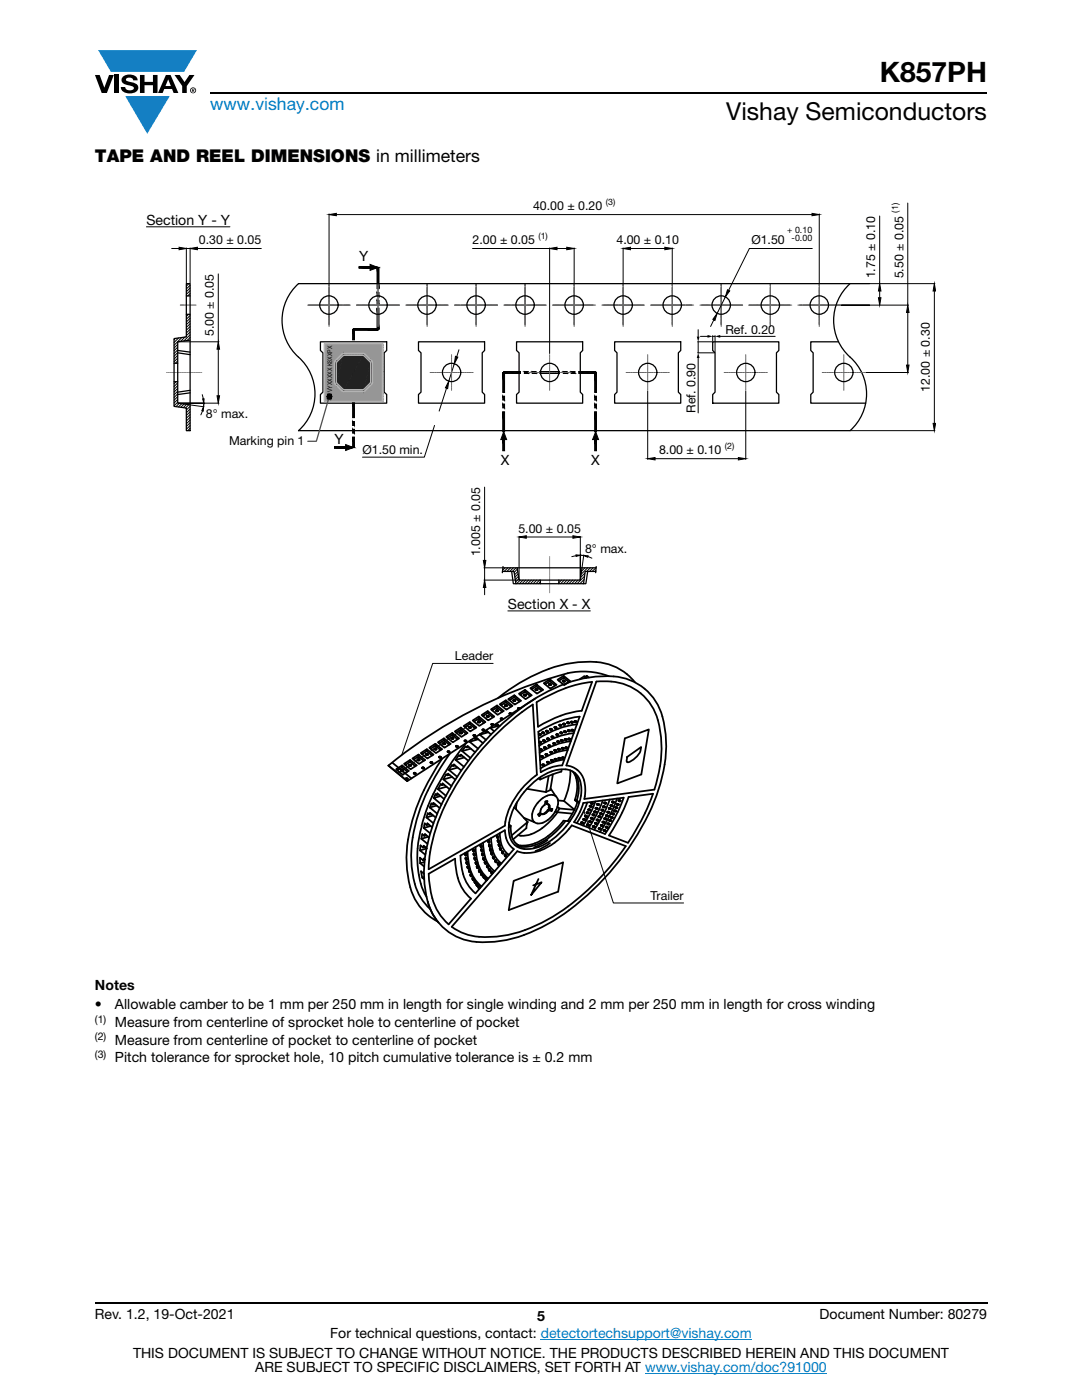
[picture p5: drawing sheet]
<svg xmlns="http://www.w3.org/2000/svg" width="216mm" height="279mm" viewBox="0 0 216 279" stroke-linecap="round" stroke-linejoin="round" font-family="sans-serif">
<defs><g id="words">
<text font-size="5.6" x="175.5" y="16.4">K857PH</text>
<text font-size="4.9" x="144.9" y="24">Vishay Semiconductors</text>
<text font-size="3.5" fill="#007ec4" x="42" y="21.9">www.vishay.com</text>
<text font-size="3.5" x="18.9" y="32.3">TAPE AND REEL DIMENSIONS in millimeters</text>
<g font-size="2.8" fill="#040503">
<text x="29.2" y="45">Section Y - Y</text>
<text x="101.3" y="121.6">Section X - X</text>
</g>
<g font-size="2.8">
<text x="71.6" y="52.2">Y</text>
<text x="66.7" y="88.6">Y</text>
<text x="99.9" y="92.8">X</text>
<text x="118" y="92.8">X</text>
<text x="18.9" y="197.5">Notes</text>
<text x="18.9" y="201.4">•</text>
<text x="22.9" y="201.4">Allowable camber to be 1 mm per 250 mm in length for single winding and 2 mm per 250 mm in length for cross winding</text>
<text x="22.9" y="204.9">Measure from centerline of sprocket hole to centerline of pocket</text>
<text x="22.9" y="208.5">Measure from centerline of pocket to centerline of pocket</text>
<text x="22.9" y="212">Pitch tolerance for sprocket hole, 10 pitch cumulative tolerance is ± 0.2 mm</text>
<text x="18.9" y="263.3">Rev. 1.2, 19-Oct-2021</text>
<text x="107.2" y="263.6">5</text>
<text x="163.6" y="263.3">Document Number: 80279</text>
<text x="65.9" y="267.1">For technical questions, contact: detectortechsupport@vishay.com</text>
<text x="26.5" y="271">THIS DOCUMENT IS SUBJECT TO CHANGE WITHOUT NOTICE. THE PRODUCTS DESCRIBED HEREIN AND THIS DOCUMENT</text>
<text x="50.9" y="273.8">ARE SUBJECT TO SPECIFIC DISCLAIMERS, SET FORTH AT www.vishay.com/doc?91000</text>
</g>
<g font-size="2.5">
<text x="106.4" y="41.9">40.00 ± 0.20</text>
<text x="94.3" y="48.7">2.00 ± 0.05</text>
<text x="123" y="48.7">4.00 ± 0.10</text>
<text x="149.9" y="48.7">Ø1.50</text>
<text x="174.6" y="55.6" transform="rotate(-90 174.6 55.6)">1.75 ± 0.10</text>
<text x="180.3" y="55.6" transform="rotate(-90 180.3 55.6)">5.50 ± 0.05</text>
<text x="144.8" y="66.6">Ref. 0.20</text>
<text x="138.8" y="82.4" transform="rotate(-90 138.8 82.4)">Ref. 0.90</text>
<text x="185.6" y="78.2" transform="rotate(-90 185.6 78.2)">12.00 ± 0.30</text>
<text x="45.7" y="88.8">Marking pin 1</text>
<text x="72.3" y="90.7">Ø1.50 min.</text>
<text x="131.5" y="90.7">8.00 ± 0.10</text>
</g>
<g font-size="2.5" fill="#040503">
<text x="39.7" y="48.7">0.30 ± 0.05</text>
<text x="42.7" y="67.1" transform="rotate(-90 42.7 67.1)">5.00 ± 0.05</text>
<text x="41.1" y="83.4">8° max.</text>
<text x="103.4" y="106.3">5.00 ± 0.05</text>
<text x="95.8" y="111.1" transform="rotate(-90 95.8 111.1)">1.005 ± 0.05</text>
<text x="116.7" y="110.4">8° max.</text>
<text x="90.8" y="131.7">Leader</text>
<text x="129.8" y="179.7">Trailer</text>
</g>
<g font-size="2.1">
<text x="18.9" y="204.1">(1)</text>
<text x="18.9" y="207.6">(2)</text>
<text x="18.9" y="211.1">(3)</text>
</g>
<g font-size="1.8">
<text x="120.9" y="40.9">(3)</text>
<text x="107.4" y="47.7">(1)</text>
<text x="157.1" y="46.6">+ 0.10</text>
<text x="179.2" y="42.4" transform="rotate(-90 179.2 42.4)">(1)</text>
<text x="158" y="48.2">-0.00</text>
<text x="144.7" y="89.6">(2)</text>
</g>
<text font-size="1.3" x="66.3" y="78.3" transform="rotate(-90 66.3 78.3)">VYXXXXX K8XXPX</text>
</g></defs>
<g fill="#147fc3">
<path d="M19.6 10h19.7l-2.6 4.3h-1.1h-13.5z"/>
<path d="M25 19.2h8.9l-4.5 7.5z"/>
</g>
<g fill="#000">
<path d="M18.9 15h1l.9 2.5 1-2.5h.9l-1.4 3.6h-1zM22.9 15h.9v3.6h-.9zM24.6 15.3a2.1 2.1 0 0 1 2.8 .3l.1 .4h-.9a.79 .79 0 0 0-.7-.5 .79 .79 0 0 0-.8 .4l.3 .3 1 .2a1.08 1.08 0 0 1 1.2 1 1.08 1.08 0 0 1-1.1 1.2 1.73 1.73 0 0 1-2.4-1.2h.9a.96 .96 0 0 0 .8 .6 .96 .96 0 0 0 .9-.4 1.31 1.31 0 0 0-1.2-.6 1.03 1.03 0 0 1-1.1-.6 1.03 1.03 0 0 1 .2-1.1zM27.9 15h.9v1.3h1.7v-1.3h.9v3.6h-.9v-1.6h-1.7v1.6h-.9zM34.8 15h1.1l.9 1.4 1-1.4h1l-1.5 2.2v1.4h-.9v-1.4zM65.7 42.8l1.4-.2v.5zM73.8 52.8l1.1 .4h-1.1zM73.8 53.5h1.2l-1.2 .5zM109.7 49.6l1.4-.3v.5zM113.1 49.3l1.5 .3-1.5 .2zM124.3 49.6l1.5-.3v.5zM132.7 49.3l1.4 .3-1.4 .2z"/>
<path d="M145.2 57.8l.4 .3-.9 1.2zM162 42.6l1.5 .2-1.5 .3zM175.5 56.6l.3 1.5h-.5zM175.3 59.4h.5l-.3 1.5zM186.4 56.6l.3 1.5h-.5zM89.5 76.1l-.2 1.5-.4-.2zM90.9 71.1l.5 .2-.7 1.3zM143.1 62.5l-.4 1.5-.5-.3zM181.1 60.9l.3 1.5h-.5zM180.9 72.9h.5l-.3 1.4zM69 88.7l1 .4h-1zM69 89.5h1.1l-1.1 .4z"/>
<path d="M100.5 86.2l.6 1.5h-1.2zM118.9 86.2l.5 1.5h-1.2zM129.2 91.5l1.5-.2v.5zM147.3 91.3l1.5 .2-1.5 .3zM186.2 84.5h.5l-.3 1.4z"/>
<path d="M33.6 15.9l.5 1.3h-1.1zM33.1 15l-1.6 3.6h1l.3-.8h1.5l.3 .8h1l-1.6-3.6z"/>
<path d="M38.4 17.8h.2v.2h-.2zM38.3 17.7v.7h.1v-.3l.4 .3-.2-.3 .2-.2-.1-.2z"/>
<path d="M38.1 18a.46 .46 0 0 1 .9 0 .46 .46 0 0 1-.9 0zM37.9 18a.6 .6 0 0 0 1.2 0 .6 .6 0 0 0-1.2 0z"/>
<path d="M71.6 53.2l3.8 .2-.5-.2zM71.6 53.2l3.8 .2h-3.8z"/>
<path d="M71.6 53.4l3.4 .1 .4-.1zM71.6 53.4l3.4 .1h-3.4z"/>
<path d="M75.2 59.9l.4 .8v-.8zM75.2 59.9l.4 .8h-.4z"/>
<path d="M75.2 58.4l.4 .8v-.8zM75.2 58.4l.4 .8h-.4z"/>
<path d="M75.2 53.4l.4 4.2v-4.2zM75.2 53.4l.4 4.2h-.4z"/>
<path d="M66.2 74.5h.8v-.3zM66.2 74.2h.8l-.8 .3z"/>
<path d="M70.4 79.5l.3 3.9v-3.9zM70.4 79.5l.3 3.9h-.3z"/>
<path d="M70.4 76.4l.3 .8v-.8zM70.4 76.4l.3 .8h-.3z"/>
<path d="M70.4 71.7l.3 3.9v-3.9zM70.4 71.7l.3 3.9h-.3z"/>
<path d="M70.4 65.7l.3 2.1v-2.1zM70.4 65.7l.3 2.1h-.3z"/>
<path d="M74 74.5h.7v-.3zM74 74.2h.7l-.7 .3z"/>
<path d="M70.5 65.6l4.9 .3v-.3zM70.5 65.6l4.9 .3h-4.9z"/>
<path d="M75.2 61.5l.4 4.2v-4.2zM75.2 61.5l.4 4.2h-.4z"/>
<path d="M75.5 74.5h.8v-.3zM75.5 74.2h.8l-.8 .3z"/>
<path d="M100.3 79.1l.4 .7v-.7zM100.3 79.1l.4 .7h-.4z"/>
<path d="M100.3 74.3l.4 4v-4zM100.3 74.3l.4 4h-.4z"/>
<path d="M100.5 74.1l3.4 .4v-.4zM100.5 74.1l3.4 .4h-3.4z"/>
<path d="M104.6 74.1l.8 .4v-.4zM104.6 74.1l.8 .4h-.8z"/>
<path d="M106.2 74.1l.8 .4v-.4zM106.2 74.1l.8 .4h-.8z"/>
<path d="M107.7 74.1l3.9 .4v-.4zM107.7 74.1l3.9 .4h-3.9z"/>
<path d="M112.4 74.1l.8 .4v-.4zM112.4 74.1l.8 .4h-.8z"/>
<path d="M114 74.1l.7 .4v-.4zM114 74.1l.7 .4h-.7z"/>
<path d="M115.5 74.1l3.4 .4v-.4zM115.5 74.1l3.4 .4h-3.4z"/>
<path d="M118.7 79.1l.3 .7v-.7zM118.7 79.1l.3 .7h-.3z"/>
<path d="M118.7 74.3l.3 4v-4zM118.7 74.3l.3 4h-.3z"/>
<path d="M66.7 89.1l3.8 .2-.5-.2zM66.7 89.1l3.8 .2h-3.8z"/>
<path d="M66.7 89.3l3.4 .2 .4-.2zM66.7 89.3l3.4 .2h-3.4z"/>
<path d="M70.4 87.2l.3 2.1v-2.1zM70.4 87.2l.3 2.1h-.3z"/>
<path d="M70.4 85.7l.3 .7v-.7zM70.4 85.7l.3 .7h-.3z"/>
<path d="M70.4 84.1l.3 .8v-.8zM70.4 84.1l.3 .8h-.3z"/>
<path d="M100.3 87.7l.4 2.3v-2.3zM100.3 87.7l.4 2.3h-.4z"/>
<path d="M100.3 82.2l.4 4v-4zM100.3 82.2l.4 4h-.4z"/>
<path d="M100.3 80.6l.4 .8v-.8zM100.3 80.6l.4 .8h-.4z"/>
<path d="M118.7 87.7l.3 2.3v-2.3zM118.7 87.7l.3 2.3h-.3z"/>
<path d="M118.7 82.2l.3 4v-4zM118.7 82.2l.3 4h-.3z"/>
<path d="M118.7 80.6l.3 .8v-.8zM118.7 80.6l.3 .8h-.3z"/>
</g>
<path d="M42 18.6h155M18.9 260h178.1" fill="none" stroke="#000" stroke-width=".36"/>
<path d="M107.9 267.3h42.1M128.7 274h36.3" fill="none" stroke="#007ec4" stroke-width=".2"/>
<g fill="none" stroke="#000" stroke-width=".2">
<path d="M65.7 42.7v13.8M65.7 42.8l1.4-.2v.5zM67.1 42.8h94.9M71.6 53.2l3.8 .2h-3.8zM71.6 53.2h3.3l.5 .2zM71.6 53.4h3.8l-.4 .1zM71.6 53.4l3.4 .1h-3.4zM73.8 52.8l1.1 .4h-1.1zM73.8 53.5h1.2l-1.2 .5zM75.2 59.9h.4v.8zM75.2 58.4h.4v.8zM75.2 53.4h.4v4.2z"/>
<path d="M75.2 59.9l.4 .8h-.4zM75.2 58.4l.4 .8h-.4zM75.2 53.4l.4 4.2h-.4zM75.2 53.4h.4M94.3 49.6h15.4M109.7 49.5v21.1M109.7 49.6l1.4-.3v.5zM111.1 49.6h2M113.1 49.3l1.5 .3-1.5 .2zM114.6 49.5v7M124.3 49.6l1.5-.3v.5zM124.3 49.5v7"/>
<path d="M125.8 49.6h6.9M132.7 49.3l1.4 .3-1.4 .2zM134.1 49.5v7M144.7 59.3l-1.6 3.2M145.2 57.8l.4 .3-.9 1.2zM162 42.6l1.5 .2-1.5 .3zM162.1 49.6h-12.6l-4.1 8.3M163.5 42.7v13.8M173.5 56.6h-3.8h16.9M175.3 59.4h.5l-.3 1.5zM175.5 58.1v1.3M175.5 56.6l.3 1.5h-.5z"/>
<path d="M186.4 56.6l.3 1.5h-.5zM186.4 58.1v26.4M66.2 74.5l.8-.3v.3zM66.2 74.2h.8l-.8 .3zM70.4 79.5l.3 3.9h-.3zM70.4 76.4l.3 .8h-.3zM70.4 71.7l.3 3.9h-.3zM70.4 65.7l.3 2.1h-.3zM70.4 79.5h.3v3.9zM70.4 76.4h.3v.8zM70.4 71.7h.3v3.9zM70.4 65.7h.3v2.1z"/>
<path d="M70.4 65.7h.3M70.5 65.6h4.9v.3zM70.5 65.6l4.9 .3h-4.9zM74 74.5l.7-.3v.3zM74 74.2h.7l-.7 .3zM75.2 61.5h.4v4.2zM75.2 61.5l.4 4.2h-.4zM75.5 74.5l.8-.3v.3zM75.5 74.2h.8l-.8 .3zM89.1 77.5l-1.5 4.5M89.5 76.1l-.2 1.5-.4-.2zM90.7 72.6l-1.2 3.5"/>
<path d="M90.9 71.1l.5 .2-.7 1.3zM91.6 69.8l-.5 1.4M100.3 79.1h.4v.7zM100.3 74.3h.4v4zM100.3 79.1l.4 .7h-.4zM100.3 74.3l.4 4h-.4zM100.3 74.3h.4M100.5 74.1h3.4v.4zM100.5 74.1l3.4 .4h-3.4zM104.6 74.1h.8v.4zM104.6 74.1l.8 .4h-.8zM106.2 74.1h.8v.4z"/>
<path d="M106.2 74.1l.8 .4h-.8zM107.7 74.1h3.9v.4zM107.7 74.1l3.9 .4h-3.9zM112.4 74.1l.8 .4h-.8zM112.4 74.1h.8v.4zM114 74.1h.7v.4zM114 74.1l.7 .4h-.7zM115.5 74.1h3.4v.4zM115.5 74.1l3.4 .4h-3.4zM118.7 79.1h.3v.7zM118.7 74.3h.3v4zM118.7 79.1l.3 .7h-.3z"/>
<path d="M118.7 74.3l.3 4h-.3zM118.7 74.3h.3M118.9 74.1v.4M129.2 78v13.7M139.2 70.4h3.4M139.2 68.2h2.9M139.3 68.2v2.2M142.2 67v1.1M142.2 67.1h.5M142.4 63.8l-.6 1.4M142.7 67v3.3M143.1 62.5l-.4 1.5-.5-.3z"/>
<path d="M148.8 78v13.7M172.8 74.3h8.5M173.5 60.9h-5.6h13.4M180.9 72.9h.5l-.3 1.4zM181.1 62.4v10.5M181.1 60.9l.3 1.5h-.5zM66.7 89.1h3.3l.5 .2zM66.7 89.1l3.8 .2h-3.8zM66.7 89.3l3.4 .2h-3.4zM66.7 89.3h3.8l-.4 .2zM69 88.7l1 .4h-1zM69 89.5h1.1l-1.1 .4z"/>
<path d="M70.4 87.2l.3 2.1h-.3zM70.4 85.7l.3 .7h-.3zM70.4 84.1l.3 .8h-.3zM70.4 87.2h.3v2.1zM70.4 85.7h.3v.7zM70.4 84.1h.3v.8zM86.7 84.9l-2 6.3h-12.4M100.3 87.7h.4v2.3zM100.3 82.2h.4v4zM100.3 80.6h.4v.8zM100.3 87.7l.4 2.3h-.4zM100.3 82.2l.4 4h-.4z"/>
<path d="M100.3 80.6l.4 .8h-.4zM100.5 86.2l.6 1.5h-1.2zM118.7 87.7h.3v2.3zM118.7 82.2h.3v4zM118.7 80.6h.3v.8zM118.7 87.7l.3 2.3h-.3zM118.7 82.2l.3 4h-.3zM118.7 80.6l.3 .8h-.3zM118.9 86.2l.5 1.5h-1.2zM129.2 91.5l1.5-.2v.5zM130.7 91.5h16.6M147.3 91.3l1.5 .2-1.5 .3z"/>
<path d="M169.7 85.9h16.9M186.2 84.5h.5l-.3 1.4z"/>
</g>
<g fill="none" stroke="#696969" stroke-width=".2">
<path d="M65.7 56.6v8.6M75.4 56.6v8.6M85.2 56.6v8.6M95 56.6v8.6M104.8 56.6v8.6M114.6 56.6v8.6M124.3 56.8v8.4M124.3 56.6v.2M134.1 56.6v8.6M143.9 56.6v8.6M153.7 56.6v8.6M163.5 56.6v8.6"/>
<path d="M61.4 60.9h.1M61.5 60.9h.6M62.8 60.9h-.7M63.5 60.9h-.7M63.5 60.9h.5M64 60.9h.7M64.7 60.9h.5M65.9 60.9h-.7M66.6 60.9h-.7M66.6 60.9h.5M67 74.3h.2M67.1 60.9h.7"/>
<path d="M67.2 74.3h.3M67.6 74.3h.3M67.8 60.9h.6M68.3 74.3h.3M68.4 60.9h.1M68.5 60.9h.6M68.6 74.3h.3M69 74.3h.3M69.3 74.3h.3M69.7 74.3h.3M69.8 60.9h-.7M69.8 60.9h.1"/>
<path d="M70 74.3h.3M70.4 74.3h.3M70.5 70.1v.3M70.5 70.5v.4M70.5 70.9v.4M70.5 71.4v.4M70.5 71.9v.3M70.5 72.3v.4M70.5 72.8v.4M70.5 73.2v.4M70.5 73.7v.4M70.5 74.2v.3"/>
<path d="M70.5 74.6v.4M70.5 75.1v.4M70.5 75.6v.3M70.5 76v.4M70.5 76.5v.8M70.5 77.4v.4M70.5 77.9v.3M70.5 78.3v.4M70.7 74.3h.3M71.1 74.3h.3M71.1 60.9h.5M71.4 74.3h.3"/>
<path d="M71.7 60.9h.5M71.8 74.3h.3M72.1 74.3h.3M72.5 74.3h.3M72.8 74.3h.3M72.9 60.9h-.7M72.9 60.9h.5M73.2 74.3h.3M73.4 60.9h.2M73.5 74.3h.3M73.6 60.9h.5M73.9 74.3h.2"/>
<path d="M74.1 60.9h.7M74.8 60.9h.5M76 60.9h-.6M76.7 60.9h-.6M76.8 60.9h.4M77.3 60.9h.6M78 60.9h.5M79.2 60.9h-.7M79.2 60.9h.5M80.9 60.9h.2M81.1 60.9h.7M81.8 60.9h.5"/>
<path d="M83 60.9h-.6M83.6 60.9h-.5M83.7 60.9h-.1M83.8 60.9h.4M84.3 60.9h.1M84.3 60.9h.6M84.9 60.9h.5M85.5 60.9h.7M85.8 74.3h.4M86.2 74.3h.4M86.7 60.9h-.5M86.7 74.3h.4"/>
<path d="M86.9 60.9h-.2M86.9 60.9h.5M87.2 74.3h.3M87.4 60.9h.1M87.4 60.9h.7M87.6 74.3h.4M88.1 74.3h.4M88.1 60.9h.1M88.1 60.9h.5M88.6 74.3h.3M88.6 60.9h.7M89 74.3h.4"/>
<path d="M89.3 60.9h.2M89.5 74.3h.3M89.9 74.3h.4M90.1 70.8v.2M90.1 71v.3M90.1 71.4v.3M90.1 71.7v.3M90.1 72.1v.3M90.1 72.4v.3M90.1 72.8v.3M90.1 73.1v.3M90.1 73.5v.3"/>
<path d="M90.1 73.8v.3M90.1 74.2v.3M90.1 74.5v.3M90.1 74.9v.3M90.1 75.2v.3M90.1 75.6v.3M90.1 76v.2M90.1 76.3v.3M90.1 76.7v.2M90.1 77v.3M90.1 77.4v.2M90.1 77.7v.2"/>
<path d="M90.4 74.3h.4M90.9 74.3h.3M91.2 60.9h-.5M91.3 60.9h.4M91.3 74.3h.4M91.8 74.3h.3M91.8 60.9h.1M91.9 60.9h.1M92 60.9h.4M92.2 74.3h.4M92.5 60.9h.6M92.7 74.3h.4"/>
<path d="M93.2 74.3h.3M93.2 60.9h.5M93.6 74.3h.4M94.1 74.3h.3M94.4 60.9h-.7M95.1 60.9h-.7M95.1 60.9h.5M95.6 60.9h.7M96.3 60.9h.5M97.5 60.9h-.6M98.2 60.9h-.6M98.3 60.9h.4"/>
<path d="M98.8 60.9h.5M100.7 60.9h-.2M101.4 60.9h-.7M101.4 60.9h.5M101.9 60.9h.2M102.1 60.9h.5M102.6 60.9h.7M103.3 60.9h.5M104.5 60.9h-.6M104.5 60.9h.5M105 60.9h.2M105.2 60.9h.5"/>
<path d="M105.4 74.3h.3M105.7 60.9h.7M105.8 74.3h.4M106.3 74.3h.3M106.4 60.9h.6M106.7 74.3h.4M107.2 74.3h.4M107.7 74.3h.3M107.7 60.9h-.7M108.1 74.3h.4M108.4 60.9h-.7M108.4 60.9h.5"/>
<path d="M108.6 74.3h.3M108.9 60.9h.2M109 74.3h.4M109.5 74.3h.4M109.7 70.8v.2M109.7 71v.3M109.7 71.4v.3M109.7 71.7v.3M109.7 72.1v.3M109.7 72.4v.3M109.7 72.8v.3M109.7 73.1v.3"/>
<path d="M109.7 73.5v.3M109.7 73.8v.3M109.7 74.2v.3M109.7 74.5v.3M109.7 74.9v.3M109.7 75.2v.3M109.7 75.6v.3M109.7 76v.2M109.7 76.3v.3M109.7 76.7v.2M109.7 77v.3M109.7 77.4v.2"/>
<path d="M109.7 77.7v.2M110 74.3h.3M110.4 74.3h.4M110.8 60.9h-.5M110.9 74.3h.3M111.3 74.3h.4M111.5 60.9h-.7M111.5 60.9h.5M111.8 74.3h.4M112 60.9h.7M112.3 74.3h.3M112.7 74.3h.4"/>
<path d="M112.7 60.9h.7M113.2 74.3h.4M113.4 60.9h.6M113.6 74.3h.4M114.7 60.9h-.7M114.7 60.9h.5M115.2 60.9h.1M115.8 60.9h-.6M115.9 60.9h.6M116.6 60.9h.5M117.8 60.9h-.7M117.8 60.9h.5"/>
<path d="M118.3 60.9h.1M118.5 60.9h-.1M118.5 60.9h.4M120.2 60.9h-.1M120.3 60.9h.1M120.4 60.9h.5M121.6 60.9h-.6M121.7 60.9h.4M122.2 60.9h.1M122.2 60.9h.6M122.9 60.9h.1M122.9 60.9h.5"/>
<path d="M123.4 60.9h.1M123.6 60.9h.5M124.1 60.9h.7M124.9 74.3h.4M125.3 60.9h-.5M125.4 74.3h.3M125.8 74.3h.4M126 60.9h-.7M126 60.9h.7M126.3 74.3h.4M126.7 60.9h.1M126.7 60.9h.5"/>
<path d="M126.8 74.3h.3M127.2 74.3h.4M127.2 60.9h.7M127.7 74.3h.3M127.9 60.9h.6M128.1 74.3h.4M128.5 60.9h.1M128.6 74.3h.4M129.1 74.3h.3M129.2 70.8v.2M129.2 71v.3M129.2 71.4v.3"/>
<path d="M129.2 71.7v.3M129.2 72.1v.3M129.2 72.4v.3M129.2 72.8v.3M129.2 73.1v.3M129.2 73.5v.3M129.2 73.8v.3M129.2 74.2v.3M129.2 74.5v.3M129.2 74.9v.3M129.2 75.2v.3M129.2 75.6v.3"/>
<path d="M129.2 75.9v.3M129.2 76.3v.3M129.2 76.7v.2M129.2 77v.3M129.2 77.3v.3M129.2 77.7v.2M129.5 74.3h.4M129.8 60.9h.5M130 74.3h.3M130.4 60.9h.6M130.4 74.3h.4M130.9 74.3h.4"/>
<path d="M131.1 60.9h.6M131.4 74.3h.3M131.8 60.9h.5M131.8 74.3h.4M132.3 74.3h.3M132.3 60.9h.1M132.3 60.9h.7M132.7 74.3h.4M133 60.9h.1M133 60.9h.5M133.2 74.3h.4M133.5 60.9h.7"/>
<path d="M134.2 60.9h.7M134.9 60.9h.5M136.1 60.9h-.6M136.2 60.9h.4M136.7 60.9h.1M136.9 60.9h.4M137.4 60.9h.6M138.1 60.9h.3M140 60.9h-.4M140 60.9h.5M140.5 60.9h.7M141.2 60.9h.5"/>
<path d="M141.8 60.9h.1M141.9 60.9h.5M143.1 60.9h-.6M143.2 60.9h.4M143.7 60.9h.6M144.4 60.9h.6M144.5 74.3h.3M144.9 74.3h.4M145 60.9h.6M145.4 74.3h.4M145.9 74.3h.3M146.3 60.9h-.7"/>
<path d="M146.3 60.9h.5M146.3 74.3h.4M146.8 74.3h.3M146.8 60.9h.7M147.2 74.3h.4M147.5 60.9h.7M147.7 74.3h.4M148.2 74.3h.3M148.6 74.3h.4M148.8 70.8v.2M148.8 71v.3M148.8 71.4v.3"/>
<path d="M148.8 71.7v.3M148.8 72.1v.3M148.8 72.4v.3M148.8 72.8v.3M148.8 73.1v.3M148.8 73.5v.3M148.8 73.8v.3M148.8 74.2v.3M148.8 74.5v.3M148.8 74.9v.3M148.8 75.2v.3M148.8 75.6v.3"/>
<path d="M148.8 76v.2M148.8 76.3v.3M148.8 76.7v.2M148.8 77v.3M148.8 77.4v.2M148.8 77.7v.2M149.1 74.3h.3M149.5 74.3h.4M150 74.3h.4M150.1 60.9h-.7M150.1 60.9h.5M150.5 74.3h.3"/>
<path d="M150.6 60.9h.7M150.9 74.3h.4M151.3 60.9h.6M151.4 74.3h.4M151.8 74.3h.4M152.3 74.3h.4M152.6 60.9h-.7M152.8 74.3h.3M153.3 60.9h-.7M153.3 60.9h.5M153.8 60.9h.7M154.5 60.9h.5"/>
<path d="M155 60.9h.2M155.2 60.9h.5M156.4 60.9h-.7M156.4 60.9h.5M156.9 60.9h.7M157.6 60.9h.4M159.5 60.9h-.3M159.6 60.9h.5M160.1 60.9h.1M160.2 60.9h-.1M160.3 60.9h.5M160.8 60.9h.1"/>
<path d="M160.8 60.9h.6M161.5 60.9h.1M161.5 60.9h.5M162 60.9h.7M163.4 60.9h-.7M163.4 60.9h.5M163.9 60.9h.1M163.9 60.9h.7M164.1 74.3h.3M164.5 74.3h.4M164.6 60.9h.1M164.6 60.9h.5"/>
<path d="M165 74.3h.3M165.1 60.9h.7M165.4 74.3h.4M165.9 74.3h.4M166.3 74.3h.4M166.5 60.9h-.6M166.6 60.9h.4M166.8 74.3h.4M167.1 60.9h.1M167.1 60.9h.7M167.3 74.3h.3M167.7 74.3h.4"/>
<path d="M168.2 74.3h.4M168.4 70.8v.2M168.4 71v.3M168.4 71.4v.3M168.4 71.7v.3M168.4 72.1v.3M168.4 72.4v.3M168.4 72.8v.3M168.4 73.1v.3M168.4 73.5v.3M168.4 73.8v.3M168.4 74.2v.3"/>
<path d="M168.4 74.5v.3M168.4 74.9v.3M168.4 75.2v.3M168.4 75.6v.3M168.4 76v.2M168.4 76.3v.3M168.4 76.7v.2M168.4 77v.3M168.4 77.4v.2M168.4 77.7v.2M168.7 74.3h.3M169.1 74.3h.4"/>
<path d="M169.6 74.3h.3M170 74.3h.4M170.5 74.3h.4M171 74.3h.3M171.4 74.3h.4M171.9 74.3h.3M172.3 74.3h.4"/>
</g>
<g fill="none" stroke="#000" stroke-width=".25">
<path d="M58.9 57.3l.7-.7h110a9.9 9.9 0 0 0 .7 15.3 9.8 9.8 0 0 1-.7 14h-110a9.9 9.9 0 0 0-.7-15.3 9.8 9.8 0 0 1 0-13.3zM63.9 68.2h13.3v1.7l-.5 .5v7.9l.5 .4v1.8h-13.3v-1.8l.5-.4v-7.9l-.5-.5zM83.5 68.2h13.2v1.7l-.5 .5v7.9l.5 .4v1.8h-13.2v-1.8l.5-.4v-7.9l-.5-.5zM103.1 68.2h13.2v1.7l-.5 .5v7.9l.5 .4v1.8h-13.2v-1.8l.5-.4v-7.9l-.5-.5zM122.6 68.2h13.2v1.7l-.4 .5v7.9l.4 .4v1.8h-13.2v-1.8l.5-.4v-7.9l-.5-.5zM142.2 68.2h13.2v1.7l-.5 .5v7.9l.5 .4v1.8h-13.2v-1.8l.5-.4v-7.9l-.5-.5zM167.3 68.2h-5.5v1.7l.5 .5v7.9l-.5 .4v1.8h10.9"/>
<circle cx="65.6" cy="60.9" r="1.84"/>
<circle cx="70.5" cy="74.3" r="1.83"/>
<circle cx="75.4" cy="60.9" r="1.84"/>
<circle cx="85.2" cy="60.9" r="1.84"/>
<circle cx="90.1" cy="74.3" r="1.83"/>
<circle cx="95" cy="60.9" r="1.84"/>
<circle cx="104.8" cy="60.9" r="1.84"/>
<circle cx="109.7" cy="74.3" r="1.83"/>
<circle cx="114.6" cy="60.9" r="1.84"/>
<circle cx="124.3" cy="60.9" r="1.84"/>
<circle cx="129.2" cy="74.3" r="1.83"/>
<circle cx="134.1" cy="60.9" r="1.84"/>
<circle cx="143.9" cy="60.9" r="1.84"/>
<circle cx="148.8" cy="74.3" r="1.83"/>
<circle cx="153.7" cy="60.9" r="1.84"/>
<circle cx="163.5" cy="60.9" r="1.84"/>
<circle cx="168.4" cy="74.3" r="1.83"/>
</g>
<path d="M64.8 68.6h11.5v11.5h-11.5z" fill="none" stroke="#b3b3b3" stroke-width=".25"/>
<g fill="none" stroke="#969696" stroke-width=".25">
<path d="M64.8 77.3l.1 .1M64.8 77.2l.1 .1M64.8 70l.1 .1M64.8 77v.1M64.8 69.9v.1M64.8 76.9v.1M64.8 69.8h.1M64.8 76.7l.1 .1M64.8 71.1l.1 .2M64.8 71l.1 .1M64.8 70.9v.1M64.8 70.8h.1"/>
<path d="M64.8 73.6l.1 .2M64.8 73.1l.1 .1M64.8 75.2l.1 .1M64.8 73.5v.1M64.8 73v.1M64.8 71.6l.1 .1M64.8 75.1v.1M64.8 74.6l.1 .1M64.8 71.4v.1M64.8 73.4v.1M64.8 71.3v.1M64.8 72.9h.1"/>
<path d="M64.8 75.6l.1 .1M64.8 75h.1M64.8 74.5v.1M64.8 78.1v.1M64.8 78v.1M64.8 74.2l.1 .1M64.8 70.6l.1 .1M64.8 75.5v.1M64.8 72.1l.1 .1M64.8 70.5h.1M64.8 77.7l.1 .1M64.8 70.4h.1"/>
<path d="M64.8 77.6v.1M64.8 77.5h.1M64.8 74.4h.1M64.8 68.6h11.5v11.5h-11.5zM64.8 68.8v.1M64.8 76.1h.1M64.8 75.9v.1M64.8 74.1l.1 .1M64.8 72v.1M64.8 75.4h.1M64.8 79.8l.1 .1M64.8 69.3h.1"/>
<path d="M64.8 79.7v.1M64.8 79.6h.1M64.8 76.6v.1M64.8 79.2l.1 .2M64.8 79.1v.1M64.8 76.5h.1M64.8 69.6l.1 .1M64.8 79v.1M64.8 72.7l.1 .1M64.8 78.8l.1 .1M64.8 78.7l.1 .1M64.8 69.5l.1 .1"/>
<path d="M64.8 69l.1 .2M64.8 78.6h.1M64.8 71.9h.1M64.8 74h.1M64.8 78.5h.1M64.8 75.7l.1 .2M64.8 69.4h.1M64.8 68.9v.1M64.8 78.3l.1 .1M64.8 76.2l.1 .1M64.8 72.5l.1 .1M64.8 73.9h.1"/>
<path d="M64.8 72.4v.1M64.8 72.3h.1M64.8 70.1l.1 .2M64.8 71.2h.1M64.8 73.2l.1 .2M64.8 74.8l.1 .1M64.8 71.7l.1 .1M64.8 74.3h.1M64.8 77.8l.1 .2M64.8 77.4h.1M64.8 72.8h.1M64.8 75.9h.1"/>
<path d="M64.8 68.6l.1 .1M64.8 69.7h.1M64.8 79.4l.1 .1M64.8 78.9h.1M64.8 76.3l.1 .1M64.8 76.9l.1 .1M64.8 73.8l.1 .1M64.8 72.2l.1 .2M64.8 73.3h.1M64.8 70.7l.1 .1M64.8 78h.1M64.8 70.3h.1"/>
<path d="M64.8 74.9h.1M64.8 68.7h.1M64.8 79.9l.1 .2M64.8 79.5h.1M64.8 69.2l.1 .1M64.8 76.4h.1M64.8 78.4l.1 .1M64.8 75.3l.1 .2M64.8 71.8h.1M64.8 77h.1M64.8 71.3l.1 .1M64.8 74.3l.1 .2"/>
<path d="M64.8 77.4l.1 .2M64.8 72.8l.1 .1M64.8 75.9l.1 .1M64.8 69.7l.1 .2M64.8 79l.1 .1M64.8 72.4h.1M64.8 69.9h.1M64.8 71.4h.1M64.8 73.4l.2 .1M64.8 78l.2 .1M64.8 70.3l.2 .1M64.8 74.5h.1"/>
<path d="M64.8 74.9l.2 .1M64.8 76h.1M64.8 68.8l.2 .1M64.8 79.5l.2 .2M64.8 79.1h.1M64.8 76.4l.2 .2M64.8 71.8l.2 .2M64.8 77l.2 .1M64.8 70.9l.2 .1M64.8 73.5h.1M64.8 78.1h.1M64.8 68.9h.1"/>
<path d="M64.8 75.5l.2 .1M64.8 69.3l.2 .2M64.8 76.6h.1M64.8 72h.1M64.8 78.5l.2 .2M64.8 73.9l.2 .2M64.8 72.4l.2 .1M64.8 77.1h.1M64.8 69.9l.2 .1M64.8 71h.1M64.8 68.6h.1M64.8 71.4l.2 .2"/>
<path d="M64.8 73l.2 .1M64.8 75.6h.1M64.8 77.6l.2 .1M64.8 74.5l.2 .1M64.8 76l.2 .2M64.8 79.1l.2 .1M64.8 78.7h.1M64.8 74.1h.1M64.8 69.5h.1M64.8 72.5h.1M64.9 70h.1M64.9 73.1h.1"/>
<path d="M64.9 71.5h.1M64.9 73.5l.1 .2M64.9 75.1l.1 .1M64.9 74.6h.1M64.9 78.1l.1 .2M64.9 77.7h.1M64.9 70.5l.1 .1M64.9 76.2h.1M64.9 68.9l.1 .1M64.9 79.7l.1 .1M64.9 79.2h.1M64.9 76.6l.1 .1"/>
<path d="M64.9 72l.1 .1M64.9 77.2l.1 .1M64.9 71l.1 .1M64.9 73.6h.1M64.9 75.2h.1M64.9 78.3h.1M64.9 75.6l.1 .2M64.9 70.6h.1M64.9 72.1h.1M64.9 79.8h.1M64.9 76.7h.1M64.9 78.7l.1 .1"/>
<path d="M64.9 74.1l.1 .1M64.9 69.5l.1 .1M64.9 69h.1M64.9 72.5l.1 .2M64.9 77.3h.1M64.9 70l.1 .2M64.9 71.1h.1M64.9 73.1l.1 .1M64.9 71.6l.1 .1M64.9 75.7h.1M64.9 74.6l.1 .2M64.9 77.7l.1 .2"/>
<path d="M64.9 76.2l.1 .1M64.9 74.2h.1M64.9 79.3l.1 .1M64.9 78.8h.1M64.9 69.6h.1M64.9 72.7h.1M64.9 70.2h.1M64.9 73.2h.1M64.9 73.7l.1 .1M64.9 68.6h.1M64.9 75.2l.1 .1M64.9 71.7h.1"/>
<path d="M64.9 74.8h.1M64.9 78.3l.1 .1M64.9 70.6l.1 .1M64.9 77.8h.1M64.9 72.1l.1 .2M64.9 79.8l.1 .2M64.9 76.7l.1 .2M64.9 79.4h.1M64.9 69.1l.1 .1M64.9 76.3h.1M64.9 77.3l.1 .1M64.9 76.9h.1"/>
<path d="M64.9 71.2l.1 .1M64.9 73.8h.1M64.9 75.3h.1M64.9 75.8l.2 .1M64.9 70.7h.1M64.9 72.3h.1M64.9 74.2l.2 .2M64.9 79.9h.1M64.9 69.2h.1M64.9 78.8l.2 .2M64.9 69.6l.2 .2M64.9 78.4h.1"/>
<path d="M64.9 72.7l.2 .1M64.9 77.4h.1M64.9 70.2l.2 .1M64.9 71.3h.1M64.9 73.3l.2 .1M64.9 68.7l.2 .1M64.9 71.7l.2 .2M64.9 74.8l.2 .1M64.9 74.4h.1M64.9 77.9l.2 .1M64.9 79.4l.2 .1M64.9 69.8h.1"/>
<path d="M64.9 72.8h.1M64.9 79h.1M64.9 75.9h.1M64.9 76.3l.2 .2M64.9 70.3h.1M64.9 76.9l.2 .1M64.9 73.4h.1M64.9 73.8l.2 .2M64.9 75.4l.2 .1M64.9 74.9h.1M64.9 71.8h.1M64.9 70.8l.2 .1"/>
<path d="M64.9 72.3l.2 .1M64.9 78h.1M64.9 68.8h.1M64.9 80l.2 .1M64.9 79.5h.1M64.9 69.2l.2 .2M64.9 76.5h.1M64.9 78.4l.2 .2M65 77.5l.1 .1M65 77h.1M65 71.3l.1 .1M65 73.9h.1"/>
<path d="M65 72.4h.1M65 70.9h.1M65 74.4l.1 .1M65 69.8l.1 .1M65 72.8l.1 .2M65 69.3h.1M65 79l.1 .1M65 75.9l.1 .2M65 78.6h.1M65 75.5h.1M65 68.6h.1M65 70.3l.1 .2"/>
<path d="M65 71.4h.1M65 73.4l.1 .1M65 74.9l.1 .2M65 71.9l.1 .1M65 74.5h.1M65 78l.1 .2M65 77.6h.1M65 73h.1M65 76h.1M65 68.8l.1 .1M65 69.9h.1M65 79.6l.1 .1"/>
<path d="M65 79.1h.1M65 76.5l.1 .1M65 77l.1 .2M65 74l.1 .1M65 72.4l.1 .2M65 73.5h.1M65 70.9l.1 .1M65 78.1h.1M65 70.5h.1M65 75.1h.1M65 68.9h.1M65 79.7h.1"/>
<path d="M65 69.4l.1 .1M65 76.6h.1M65 78.6l.1 .1M65 75.5l.1 .1M65 72h.1M65 77.2h.1M65 71.5l.1 .1M65 71h.1M65 74.5l.1 .2M65 77.6l.1 .1M65 73l.1 .1M65 76.1l.1 .1"/>
<path d="M65 75.6h.1M65 69.5h.1M65 69.9l.1 .2M65 79.1l.1 .2M65 78.7h.1M65 74.1h.1M65 72.6h.1M65 70.1h.1M65 71.6h.1M65 73.1h.1M65 73.6l.1 .1M65 78.2l.1 .1"/>
<path d="M65 77.7h.1M65 70.5l.1 .1M65 74.7h.1M65 75.1l.1 .1M65 76.2h.1M65 69l.1 .1M65 79.7l.1 .1M65 79.3h.1M65 76.6l.2 .2M65 72l.2 .2M65 77.2l.2 .1M65 71.1l.2 .1"/>
<path d="M65 73.7h.1M65 75.2h.1M65 78.3h.1M65 70.6h.1M65 69.1h.1M65 75.7l.2 .1M65 69.5l.2 .2M65 79.8h.1M65 76.8h.1M65 72.2h.1M65 78.7l.2 .2M65 74.1l.2 .2"/>
<path d="M65 72.6l.2 .1M65 77.3h.1M65 70.1l.2 .1M65 71.2h.1M65 71.6l.2 .2M65 73.2l.2 .1M65 75.8h.1M65 77.8l.2 .1M65 74.7l.2 .1M65 76.2l.2 .2M65 79.3l.2 .1M65 78.9h.1"/>
<path d="M65 74.3h.1M65 69.6h.1M65 72.7h.1M65 70.2h.1M65.1 73.3h.1M65.1 68.7h.1M65.1 71.7h.1M65.1 73.7l.1 .2M65.1 75.2l.1 .2M65.1 74.8h.1M65.1 78.3l.1 .2M65.1 77.9h.1"/>
<path d="M65.1 70.6l.1 .2M65.1 76.3h.1M65.1 69.1l.1 .1M65.1 79.9l.1 .1M65.1 79.4h.1M65.1 76.8l.1 .1M65.1 72.2l.1 .1M65.1 77.4l.1 .1M65.1 71.2l.1 .1M65.1 73.8h.1M65.1 75.4h.1M65.1 68.6l.1 .1"/>
<path d="M65.1 78.4h.1M65.1 75.8l.1 .1M65.1 70.8h.1M65.1 72.3h.1M65.1 80h.1M65.1 76.9h.1M65.1 78.9l.1 .1M65.1 74.3l.1 .1M65.1 69.2h.1M65.1 69.7l.1 .1M65.1 72.7l.1 .2M65.1 77.5h.1"/>
<path d="M65.1 70.2l.1 .2M65.1 71.3h.1M65.1 73.3l.1 .1M65.1 68.7l.1 .1M65.1 71.8l.1 .1M65.1 75.9h.1M65.1 74.8l.1 .2M65.1 77.9l.1 .1M65.1 76.4l.1 .1M65.1 74.4h.1M65.1 79.4l.1 .2M65.1 79h.1"/>
<path d="M65.1 69.8h.1M65.1 72.9h.1M65.1 70.4h.1M65.1 73.4h.1M65.1 73.9l.1 .1M65.1 68.8h.1M65.1 75.4l.1 .1M65.1 71.9h.1M65.1 75h.1M65.1 78.5l.1 .1M65.1 70.8l.1 .1M65.1 78h.1"/>
<path d="M65.1 72.3l.1 .2M65.1 76.9l.1 .2M65.1 79.6h.1M65.1 69.3l.1 .1M65.1 76.5h.1M65.1 77.5l.1 .1M65.1 77.1h.1M65.1 71.4l.1 .1M65.1 74h.1M65.1 75.5h.1M65.1 76l.1 .1M65.1 70.9h.1"/>
<path d="M65.1 72.4h.1M65.1 74.4l.1 .2M65.1 79l.1 .2M65.1 69.8l.1 .2M65.1 69.4h.1M65.1 78.6h.1M65.1 72.9l.1 .1M65.1 77.6h.1M65.1 70.4l.2 .1M65.1 71.5h.1M65.1 73.5l.2 .1M65.1 68.8l.2 .2"/>
<path d="M65.1 71.9l.2 .2M65.1 75l.2 .1M65.1 74.6h.1M65.1 78.1l.2 .1M65.1 79.6l.2 .1M65.1 69.9h.1M65.1 73h.1M65.1 79.2h.1M65.1 76.1h.1M65.1 76.5l.2 .2M65.1 70.5h.1M65.1 77.1l.2 .1"/>
<path d="M65.1 73.6h.1M65.1 74l.2 .2M65.1 75.6l.2 .1M65.1 75.1h.1M65.1 72h.1M65.1 70.9l.2 .2M65.1 72.5l.2 .1M65.1 78.2h.1M65.1 69h.1M65.1 79.7h.1M65.1 69.4l.2 .1M65.1 76.7h.1"/>
<path d="M65.1 78.6l.2 .2M65.1 77.7l.2 .1M65.1 77.2h.1M65.1 71.5l.2 .1M65.1 74.1h.1M65.1 72.6h.1M65.1 71.1h.1M65.1 74.6l.2 .1M65.1 70l.2 .1M65.2 73l.1 .2M65.2 69.5h.1M65.2 79.2l.1 .1"/>
<path d="M65.2 78.8h.1M65.2 76.1l.1 .2M65.2 75.7h.1M65.2 70.5l.1 .2M65.2 71.6h.1M65.2 73.6l.1 .1M65.2 75.1l.1 .2M65.2 72.1l.1 .1M65.2 74.7h.1M65.2 78.2l.1 .1M65.2 77.8h.1M65.2 73.2h.1"/>
<path d="M65.2 76.2h.1M65.2 69l.1 .1M65.2 70.1h.1M65.2 79.8l.1 .1M65.2 79.3h.1M65.2 76.7l.1 .1M65.2 77.2l.1 .2M65.2 74.2l.1 .1M65.2 72.6l.1 .2M65.2 73.7h.1M65.2 71.1l.1 .1M65.2 78.3h.1"/>
<path d="M65.2 70.7h.1M65.2 75.3h.1M65.2 69.1h.1M65.2 79.9h.1M65.2 69.6l.1 .1M65.2 76.8h.1M65.2 78.8l.1 .1M65.2 75.7l.1 .1M65.2 72.2h.1M65.2 77.4h.1M65.2 71.2h.1M65.2 71.7l.1 .1"/>
<path d="M65.2 68.6l.1 .1M65.2 74.7l.1 .2M65.2 77.8l.1 .1M65.2 73.2l.1 .1M65.2 76.3l.1 .1M65.2 75.8h.1M65.2 69.7h.1M65.2 70.1l.1 .2M65.2 79.3l.1 .2M65.2 78.9h.1M65.2 74.3h.1M65.2 72.8h.1"/>
<path d="M65.2 70.2h.1M65.2 68.7h.1M65.2 71.8h.1M65.2 73.3h.1M65.2 73.8l.1 .1M65.2 78.4l.1 .1M65.2 77.9h.1M65.2 70.7l.1 .1M65.2 74.9h.1M65.2 75.3l.1 .1M65.2 76.4h.1M65.2 69.1l.1 .2"/>
<path d="M65.2 79.9l.1 .1M65.2 79.5h.1M65.2 76.8l.1 .2M65.2 72.2l.1 .2M65.2 77.4l.2 .1M65.2 71.2l.2 .2M65.2 73.9h.1M65.2 75.4h.1M65.2 78.5h.1M65.2 70.8h.1M65.2 69.3h.1M65.2 75.9l.2 .1"/>
<path d="M65.2 69.7l.2 .1M65.2 77h.1M65.2 72.3h.1M65.2 78.9l.2 .2M65.2 74.3l.2 .2M65.2 72.8l.2 .1M65.2 77.5h.1M65.2 70.3l.2 .1M65.2 71.4h.1M65.2 68.7l.2 .2M65.2 71.8l.2 .1M65.2 73.3l.2 .2"/>
<path d="M65.2 76h.1M65.2 78l.2 .1M65.2 74.9l.2 .1M65.2 76.4l.2 .2M65.2 79.5l.2 .1M65.2 79.1h.1M65.2 74.4h.1M65.2 69.8h.1M65.2 72.9h.1M65.2 70.4h.1M65.2 73.5h.1M65.2 68.9h.1"/>
<path d="M65.2 71.9h.1M65.2 73.9l.2 .1M65.2 75.4l.2 .2M65.2 75h.1M65.2 78.5l.2 .2M65.2 70.8l.2 .2M65.2 78.1h.1M65.2 69.3l.2 .1M65.2 76.5h.1M65.2 79.6h.1M65.2 77l.2 .1M65.2 72.4l.2 .1"/>
<path d="M65.3 77.5l.1 .2M65.3 71.4l.1 .1M65.3 74h.1M65.3 75.6h.1M65.3 76l.1 .1M65.3 71h.1M65.3 72.5h.1M65.3 77.1h.1M65.3 79.1l.1 .1M65.3 74.5l.1 .1M65.3 69.9l.1 .1M65.3 69.4h.1"/>
<path d="M65.3 78.6h.1M65.3 72.9l.1 .2M65.3 77.7h.1M65.3 70.4l.1 .2M65.3 71.5h.1M65.3 73.5l.1 .1M65.3 68.9l.1 .1M65.3 72l.1 .1M65.3 76.1h.1M65.3 75l.1 .2M65.3 78.1l.1 .1M65.3 76.6l.1 .1"/>
<path d="M65.3 74.6h.1M65.3 79.6l.1 .2M65.3 79.2h.1M65.3 70h.1M65.3 73.1h.1M65.3 70.5h.1M65.3 73.6h.1M65.3 74.1l.1 .1M65.3 69h.1M65.3 75.6l.1 .1M65.3 72.1h.1M65.3 75.2h.1"/>
<path d="M65.3 71l.1 .1M65.3 78.2h.1M65.3 72.5l.1 .2M65.3 77.1l.1 .2M65.3 79.8h.1M65.3 69.5l.1 .1M65.3 76.7h.1M65.3 78.7l.1 .1M65.3 77.7l.1 .1M65.3 77.3h.1M65.3 71.5l.1 .2M65.3 74.2h.1"/>
<path d="M65.3 75.7h.1M65.3 76.2l.1 .1M65.3 71.1h.1M65.3 72.6h.1M65.3 74.6l.1 .2M65.3 79.2l.1 .2M65.3 70l.1 .1M65.3 69.6h.1M65.3 78.8h.1M65.3 73.1l.1 .1M65.3 77.8h.1M65.3 70.6l.1 .1"/>
<path d="M65.3 68.6h.1M65.3 71.7h.1M65.3 73.6l.2 .2M65.3 72.1l.2 .1M65.3 75.2l.2 .1M65.3 74.7h.1M65.3 78.3l.2 .1M65.3 69l.2 .2M65.3 79.8l.2 .1M65.3 70.1h.1M65.3 73.2h.1M65.3 79.4h.1"/>
<path d="M65.3 76.3h.1M65.3 76.7l.2 .2M65.3 70.7h.1M65.3 77.3l.2 .1M65.3 73.8h.1M65.3 74.2l.2 .1M65.3 75.7l.2 .2M65.3 75.3h.1M65.3 72.2h.1M65.3 71.1l.2 .2M65.3 72.7l.2 .1M65.3 78.4h.1"/>
<path d="M65.3 69.2h.1M65.3 79.9h.1M65.3 69.6l.2 .1M65.3 76.8h.1M65.3 78.8l.2 .2M65.3 77.8l.2 .2M65.3 77.4h.1M65.3 68.6l.2 .2M65.3 71.7l.2 .1M65.3 74.3h.1M65.3 72.8h.1M65.3 71.3h.1"/>
<path d="M65.3 74.8l.2 .1M65.3 70.2l.2 .1M65.3 73.2l.2 .2M65.3 69.7h.1M65.3 79.4l.2 .1M65.3 78.9h.1M65.3 76.3l.2 .1M65.3 75.9h.1M65.4 70.7l.1 .2M65.4 73.8l.1 .1M65.4 75.3l.1 .2M65.4 72.3l.1 .1"/>
<path d="M65.4 71.8h.1M65.4 68.7h.1M65.4 74.9h.1M65.4 78.4l.1 .1M65.4 78h.1M65.4 73.4h.1M65.4 76.4h.1M65.4 69.2l.1 .1M65.4 70.3h.1M65.4 79.9l.1 .2M65.4 79.5h.1M65.4 76.9l.1 .1"/>
<path d="M65.4 77.4l.1 .2M65.4 74.4l.1 .1M65.4 72.8l.1 .2M65.4 73.9h.1M65.4 71.3l.1 .1M65.4 78.5h.1M65.4 70.8h.1M65.4 75.5h.1M65.4 69.3h.1M65.4 69.8l.1 .1M65.4 77h.1M65.4 79l.1 .1"/>
<path d="M65.4 75.9l.1 .1M65.4 72.4h.1M65.4 77.6h.1M65.4 71.4h.1M65.4 71.9l.1 .1M65.4 68.8l.1 .1M65.4 74.9l.1 .2M65.4 78l.1 .1M65.4 73.4l.1 .1M65.4 76.5l.1 .1M65.4 76h.1M65.4 69.9h.1"/>
<path d="M65.4 70.3l.1 .1M65.4 79.5l.1 .2M65.4 79.1h.1M65.4 74.5h.1M65.4 73h.1M65.4 70.4h.1M65.4 68.9h.1M65.4 72h.1M65.4 73.5h.1M65.4 74l.1 .1M65.4 78.6l.1 .1M65.4 78.1h.1"/>
<path d="M65.4 70.9l.1 .1M65.4 75h.1M65.4 75.5l.1 .1M65.4 76.6h.1M65.4 69.3l.1 .2M65.4 79.7h.1M65.4 77l.1 .2M65.4 72.4l.1 .1M65.4 68.6h.1M65.4 77.6l.1 .1M65.4 71.4l.1 .2M65.4 74.1h.1"/>
<path d="M65.4 75.6h.1M65.4 78.7h.1M65.4 71h.1M65.4 69.5h.1M65.4 76l.1 .2M65.4 69.9l.1 .1M65.4 77.1h.1M65.4 72.5h.1M65.4 79.1l.1 .2M65.4 74.5l.1 .1M65.4 73l.1 .1M65.4 77.7h.1"/>
<path d="M65.4 70.5l.2 .1M65.4 71.6h.1M65.4 68.9l.2 .2M65.4 72l.2 .1M65.4 73.5l.2 .2M65.4 76.2h.1M65.4 78.1l.2 .2M65.4 75.1l.2 .1M65.4 76.6l.2 .1M65.4 79.7l.2 .1M65.4 79.2h.1M65.4 74.6h.1"/>
<path d="M65.4 70h.1M65.4 73.1h.1M65.4 70.6h.1M65.4 73.7h.1M65.4 69h.1M65.4 72.1h.1M65.4 74.1l.2 .1M65.4 75.6l.2 .2M65.4 75.2h.1M65.4 78.7l.2 .1M65.4 78.3h.1M65.4 71l.2 .2"/>
<path d="M65.4 76.7h.1M65.4 69.5l.2 .1M65.4 79.8h.1M65.4 77.2l.2 .1M65.4 72.6l.2 .1M65.4 77.7l.2 .2M65.4 71.6l.2 .1M65.5 74.2h.1M65.5 75.8h.1M65.5 76.2l.1 .1M65.5 71.1h.1M65.5 72.7h.1"/>
<path d="M65.5 77.3h.1M65.5 79.3l.1 .1M65.5 74.7l.1 .1M65.5 70.1l.1 .1M65.5 69.6h.1M65.5 78.8h.1M65.5 73.1l.1 .2M65.5 77.9h.1M65.5 70.6l.1 .2M65.5 68.6h.1M65.5 71.7h.1M65.5 73.7l.1 .1"/>
<path d="M65.5 69.1l.1 .1M65.5 72.2l.1 .1M65.5 75.2l.1 .2M65.5 78.3l.1 .1M65.5 76.8l.1 .1M65.5 74.8h.1M65.5 79.8l.1 .2M65.5 79.4h.1M65.5 70.2h.1M65.5 73.2h.1M65.5 76.3h.1M65.5 70.7h.1"/>
<path d="M65.5 73.8h.1M65.5 74.3l.1 .1M65.5 75.8l.1 .1M65.5 72.3h.1M65.5 75.3h.1M65.5 71.2l.1 .1M65.5 78.4h.1M65.5 72.7l.1 .1M65.5 69.2h.1M65.5 77.3l.1 .2M65.5 80h.1M65.5 69.6l.1 .2"/>
<path d="M65.5 76.9h.1M65.5 78.9l.1 .1M65.5 77.9l.1 .1M65.5 77.4h.1M65.5 68.7l.1 .1M65.5 71.7l.1 .2M65.5 74.4h.1M65.5 75.9h.1M65.5 71.3h.1M65.5 72.8h.1M65.5 74.8l.1 .1M65.5 79.4l.1 .2"/>
<path d="M65.5 70.2l.1 .1M65.5 69.8h.1M65.5 79h.1M65.5 73.3l.1 .1M65.5 76.3l.1 .2M65.5 78h.1M65.5 70.8l.1 .1M65.5 68.8h.1M65.5 71.9h.1M65.5 68.6l.1 .1M65.5 73.8l.1 .2M65.5 72.3l.1 .1"/>
<path d="M65.5 75.4l.1 .1M65.5 74.9h.1M65.5 78.4l.1 .2M65.5 69.2l.1 .2M65.5 80l.1 .1M65.5 70.3h.1M65.5 73.4h.1M65.5 79.5h.1M65.5 76.5h.1M65.5 76.9l.1 .1M65.5 70.9h.1M65.5 77.5l.2 .1"/>
<path d="M65.5 74h.1M65.5 74.4l.2 .1M65.5 75.5h.1M65.5 72.4h.1M65.5 71.3l.2 .2M65.5 72.9l.2 .1M65.5 78.6h.1M65.5 69.4h.1M65.5 69.8l.2 .1M65.5 77h.1M65.5 79l.2 .1M65.5 75.9l.2 .2"/>
<path d="M65.5 78l.2 .2M65.5 77.6h.1M65.5 68.8l.2 .1M65.5 71.9l.2 .1M65.5 74.5h.1M65.5 73h.1M65.5 71.4h.1M65.5 75l.2 .1M65.5 70.4l.2 .1M65.5 73.4l.2 .2M65.5 69.9h.1M65.5 79.6l.2 .1"/>
<path d="M65.5 79.1h.1M65.5 76.5l.2 .1M65.5 76.1h.1M65.5 70.9l.2 .2M65.5 74l.2 .1M65.5 75.5l.2 .2M65.5 72.4l.2 .2M65.5 72h.1M65.5 68.9h.1M65.5 75.1h.1M65.5 78.6l.2 .1M65.5 78.2h.1"/>
<path d="M65.5 73.5h.1M65.5 76.6h.1M65.5 69.4l.2 .1M65.5 70.5h.1M65.5 79.7h.1M65.5 77.1l.2 .1M65.6 77.6l.1 .2M65.6 74.6l.1 .1M65.6 73l.1 .2M65.6 74.1h.1M65.6 71.5l.1 .1M65.6 78.7h.1"/>
<path d="M65.6 71h.1M65.6 75.6h.1M65.6 69.5h.1M65.6 69.9l.1 .2M65.6 77.2h.1M65.6 79.2l.1 .1M65.6 76.1l.1 .1M65.6 72.6h.1M65.6 77.8h.1M65.6 71.6h.1M65.6 72l.1 .2M65.6 69l.1 .1"/>
<path d="M65.6 75.1l.1 .1M65.6 78.2l.1 .1M65.6 73.6l.1 .1M65.6 76.2h.1M65.6 76.7l.1 .1M65.6 70.1h.1M65.6 70.5l.1 .1M65.6 79.7l.1 .2M65.6 79.3h.1M65.6 74.7h.1M65.6 73.1h.1M65.6 70.6h.1"/>
<path d="M65.6 69.1h.1M65.6 72.2h.1M65.6 73.7h.1M65.6 74.1l.1 .2M65.6 78.8l.1 .1M65.6 78.3h.1M65.6 71.1l.1 .1M65.6 75.2h.1M65.6 75.7l.1 .1M65.6 76.8h.1M65.6 69.5l.1 .2M65.6 79.8h.1"/>
<path d="M65.6 77.2l.1 .1M65.6 72.6l.1 .1M65.6 77.8l.1 .1M65.6 71.6l.1 .2M65.6 74.3h.1M65.6 75.8h.1M65.6 78.9h.1M65.6 71.2h.1M65.6 69.7h.1M65.6 76.2l.1 .2M65.6 70.1l.1 .1M65.6 77.3h.1"/>
<path d="M65.6 72.7h.1M65.6 79.3l.1 .1M65.6 74.7l.1 .1M65.6 73.2l.1 .1M65.6 77.9h.1M65.6 70.7l.1 .1M65.6 68.7h.1M65.6 71.8h.1M65.6 69.1l.1 .2M65.6 72.2l.1 .1M65.6 73.7l.1 .2M65.6 76.4h.1"/>
<path d="M65.6 78.3l.1 .2M65.6 75.3l.1 .1M65.6 76.8l.1 .1M65.6 79.9l.2 .1M65.6 79.4h.1M65.6 74.8h.1M65.6 70.2h.1M65.6 73.3h.1M65.6 68.6l.1 .1M65.6 70.8h.1M65.6 73.8h.1M65.6 69.2h.1"/>
<path d="M65.6 72.3h.1M65.6 74.3l.2 .1M65.6 75.8l.2 .2M65.6 75.4h.1M65.6 78.9l.2 .1M65.6 78.5h.1M65.6 71.2l.2 .2M65.6 76.9h.1M65.6 69.7l.2 .1M65.6 77.4l.2 .1M65.6 72.8l.2 .1M65.6 77.9l.2 .2"/>
<path d="M65.6 68.7l.2 .1M65.6 71.8l.2 .1M65.6 74.4h.1M65.6 75.9h.1M65.6 76.4l.2 .1M65.6 71.3h.1M65.6 72.9h.1M65.6 77.5h.1M65.6 79.5l.2 .1M65.6 74.9l.2 .1M65.6 70.2l.2 .2M65.6 69.8h.1"/>
<path d="M65.6 79h.1M65.6 73.3l.2 .2M65.7 78h.1M65.7 70.8l.1 .1M65.7 68.8h.1M65.7 71.9h.1M65.7 73.9l.1 .1M65.7 69.3l.1 .1M65.7 72.3l.1 .2M65.7 75.4l.1 .2M65.7 78.5l.1 .1M65.7 77l.1 .1"/>
<path d="M65.7 75h.1M65.7 79.6h.1M65.7 70.4h.1M65.7 73.4h.1M65.7 76.5h.1M65.7 70.9h.1M65.7 74h.1M65.7 74.4l.1 .2M65.7 76l.1 .1M65.7 72.5h.1M65.7 75.5h.1M65.7 71.4l.1 .1"/>
<path d="M65.7 78.6h.1M65.7 72.9l.1 .1M65.7 69.4h.1M65.7 77.5l.1 .2M65.7 69.8l.1 .2M65.7 77.1h.1M65.7 79.1l.1 .1M65.7 78.1l.1 .1M65.7 77.6h.1M65.7 68.9l.1 .1M65.7 71.9l.1 .2M65.7 74.6h.1"/>
<path d="M65.7 71.5h.1M65.7 73h.1M65.7 75l.1 .1M65.7 79.6l.1 .2M65.7 70.4l.1 .1M65.7 70h.1M65.7 79.2h.1M65.7 73.5l.1 .1M65.7 76.5l.1 .2M65.7 76.1h.1M65.7 78.2h.1M65.7 71l.1 .1"/>
<path d="M65.7 69h.1M65.7 72.1h.1M65.7 74l.1 .2M65.7 72.5l.1 .1M65.7 75.6l.1 .1M65.7 75.1h.1M65.7 78.6l.1 .2M65.7 69.4l.1 .2M65.7 70.5h.1M65.7 73.6h.1M65.7 79.7h.1M65.7 76.7h.1"/>
<path d="M65.7 77.1l.1 .1M65.7 71.1h.1M65.7 77.7l.1 .1M65.7 74.2h.1M65.7 74.6l.1 .1M65.7 75.7h.1M65.7 72.6h.1M65.7 71.5l.1 .2M65.7 73.1l.1 .1M65.7 78.8h.1M65.7 69.5h.1M65.7 70l.1 .1"/>
<path d="M65.7 77.2h.1M65.7 79.2l.1 .1M65.7 76.1l.1 .2M65.7 78.2l.2 .2M65.7 77.8h.1M65.7 69l.2 .1M65.7 72.1l.2 .1M65.7 74.7h.1M65.7 73.2h.1M65.7 71.6h.1M65.7 75.2l.2 .1M65.7 70.5l.2 .2"/>
<path d="M65.7 70.1h.1M65.7 73.6l.2 .2M65.7 79.8l.2 .1M65.7 79.3h.1M65.7 76.7l.2 .1M65.7 76.3h.1M65.7 71.1l.2 .1M65.7 74.2l.2 .1M65.7 75.7l.2 .2M65.7 72.6l.2 .2M65.7 72.2h.1M65.7 69.1h.1"/>
<path d="M65.7 75.3h.1M65.7 78.8l.2 .1M65.7 78.3h.1M65.7 73.7h.1M65.7 76.8h.1M65.7 69.6l.2 .1M65.7 70.7h.1M65.7 79.9h.1M65.7 77.3l.2 .1M65.7 77.8l.2 .2M65.7 74.7l.2 .2M65.7 73.2l.2 .1"/>
<path d="M65.7 68.6l.2 .1M65.7 74.3h.1M65.7 71.7l.2 .1M65.7 78.9h.1M65.7 71.2h.1M65.7 75.8h.1M65.7 69.7h.1M65.8 70.1l.1 .2M65.8 77.4h.1M65.8 79.4l.1 .1M65.8 76.3l.1 .1M65.8 72.8h.1"/>
<path d="M65.8 77.9h.1M65.8 68.7h.1M65.8 71.8h.1M65.8 72.2l.1 .2M65.8 69.2l.1 .1M65.8 75.3l.1 .1M65.8 73.8l.1 .1M65.8 78.4l.1 .1M65.8 76.8l.1 .2M65.8 76.4h.1M65.8 70.3h.1M65.8 70.7l.1 .1"/>
<path d="M65.8 79.9l.1 .2M65.8 79.5h.1M65.8 74.9h.1M65.8 73.3h.1M65.8 70.8h.1M65.8 69.3h.1M65.8 72.4h.1M65.8 73.9h.1M65.8 74.3l.1 .2M65.8 78.9l.1 .2M65.8 78.5h.1M65.8 75.4h.1"/>
<path d="M65.8 71.3l.1 .1M65.8 75.9l.1 .1M65.8 77h.1M65.8 69.7l.1 .2M65.8 77.4l.1 .1M65.8 72.8l.1 .1M65.8 78l.1 .1M65.8 68.7l.1 .2M65.8 71.8l.1 .2M65.8 74.5h.1M65.8 76h.1M65.8 79.1h.1"/>
<path d="M65.8 71.4h.1M65.8 69.8h.1M65.8 76.4l.1 .2M65.8 70.3l.1 .1M65.8 77.5h.1M65.8 72.9h.1M65.8 79.5l.1 .1M65.8 74.9l.1 .1M65.8 73.4l.1 .1M65.8 78.1h.1M65.8 70.8l.1 .2M65.8 68.9h.1"/>
<path d="M65.8 71.9h.1M65.8 69.3l.1 .1M65.8 72.4l.1 .1M65.8 73.9l.1 .2M65.8 76.6h.1M65.8 78.5l.1 .2M65.8 75.5l.1 .1M65.8 77l.1 .1M65.8 79.6h.1M65.8 75h.1M65.8 70.4h.1M65.8 73.5h.1"/>
<path d="M65.8 71h.1M65.8 74h.1M65.8 69.4h.1M65.8 72.5h.1M65.8 74.5l.2 .1M65.8 76l.2 .2M65.8 75.6h.1M65.8 79.1l.2 .1M65.8 78.7h.1M65.8 71.4l.2 .1M65.8 77.1h.1M65.8 69.9l.2 .1"/>
<path d="M65.8 77.6l.2 .1M65.8 72.9l.2 .2M65.8 78.1l.2 .2M65.8 68.9l.2 .1M65.8 72l.2 .1M65.8 74.6h.1M65.8 76.1h.1M65.8 76.6l.2 .1M65.8 71.5h.1M65.8 73.1h.1M65.8 77.7h.1M65.8 79.7l.2 .1"/>
<path d="M65.8 75l.2 .2M65.8 70.4l.2 .2M65.8 70h.1M65.8 79.2h.1M65.8 73.5l.2 .1M65.8 68.6h.1M65.8 78.2h.1M65.8 71l.2 .1M65.8 69h.1M65.8 72.1h.1M65.8 74.1l.2 .1M65.8 69.5l.2 .1"/>
<path d="M65.8 72.5l.2 .2M65.8 75.6l.2 .1M65.8 78.7l.2 .1M65.8 77.1l.2 .2M65.8 75.2h.1M65.8 79.8h.1M65.8 70.6h.1M65.8 73.6h.1M65.8 76.7h.1M65.9 71.1h.1M65.9 74.2h.1M65.9 74.6l.1 .2"/>
<path d="M65.9 76.2l.1 .1M65.9 72.7h.1M65.9 75.7h.1M65.9 71.6l.1 .1M65.9 78.8h.1M65.9 73.1l.1 .1M65.9 69.6h.1M65.9 77.7l.1 .1M65.9 70l.1 .2M65.9 77.3h.1M65.9 79.2l.1 .2M65.9 78.3l.1 .1"/>
<path d="M65.9 77.8h.1M65.9 69l.1 .2M65.9 72.1l.1 .2M65.9 74.8h.1M65.9 68.6h.1M65.9 71.7h.1M65.9 73.2h.1M65.9 75.2l.1 .1M65.9 79.8l.1 .1M65.9 70.6l.1 .1M65.9 70.1h.1M65.9 79.4h.1"/>
<path d="M65.9 73.7l.1 .1M65.9 76.7l.1 .2M65.9 76.3h.1M65.9 78.4h.1M65.9 71.1l.1 .2M65.9 69.2h.1M65.9 72.2h.1M65.9 74.2l.1 .2M65.9 72.7l.1 .1M65.9 75.8l.1 .1M65.9 75.3h.1M65.9 78.8l.1 .2"/>
<path d="M65.9 69.6l.1 .2M65.9 70.7h.1M65.9 73.8h.1M65.9 79.9h.1M65.9 76.9h.1M65.9 77.3l.1 .1M65.9 71.3h.1M65.9 77.9l.1 .1M65.9 74.3h.1M65.9 74.8l.1 .1M65.9 75.9h.1M65.9 72.8h.1"/>
<path d="M65.9 68.6l.1 .2M65.9 71.7l.1 .1M65.9 73.2l.1 .2M65.9 79h.1M65.9 69.7h.1M65.9 70.2l.1 .1M65.9 77.4h.1M65.9 79.4l.1 .1M65.9 76.3l.1 .2M65.9 78.4l.1 .2M65.9 78h.1M65.9 69.2l.1 .1"/>
<path d="M65.9 72.3l.1 .1M65.9 74.9h.1M65.9 73.4h.1M65.9 68.8h.1M65.9 71.8h.1M65.9 75.3l.2 .2M65.9 70.7l.2 .2M65.9 73.8l.2 .1M65.9 70.3h.1M65.9 80l.2 .1M65.9 79.5h.1M65.9 76.9l.2 .1"/>
<path d="M65.9 76.4h.1M65.9 71.3l.2 .1M65.9 74.4l.2 .1M65.9 75.9l.2 .1M65.9 72.8l.2 .2M65.9 72.4h.1M65.9 69.3h.1M65.9 75.5h.1M65.9 73.9h.1M65.9 79l.2 .1M65.9 78.5h.1M65.9 77h.1"/>
<path d="M65.9 69.8l.2 .1M65.9 70.9h.1M65.9 77.4l.2 .2M65.9 78l.2 .1M65.9 74.9l.2 .2M65.9 73.4l.2 .1M65.9 68.8l.2 .1M65.9 74.5h.1M65.9 71.9l.2 .1M65.9 79.1h.1M65.9 71.4h.1M65.9 76h.1"/>
<path d="M65.9 69.9h.1M65.9 70.3l.2 .2M65.9 77.6h.1M65.9 79.5l.2 .2M65.9 76.5l.2 .1M65.9 73h.1M66 78.1h.1M66 68.9h.1M66 72h.1M66 72.4l.1 .2M66 69.4l.1 .1M66 75.5l.1 .1"/>
<path d="M66 74l.1 .1M66 78.6l.1 .1M66 77l.1 .2M66 76.6h.1M66 70.4h.1M66 70.9l.1 .1M66 79.7h.1M66 75.1h.1M66 73.5h.1M66 71h.1M66 69.5h.1M66 72.5h.1"/>
<path d="M66 74.1h.1M66 74.5l.1 .2M66 79.1l.1 .2M66 78.7h.1M66 75.6h.1M66 71.5l.1 .1M66 76.1l.1 .1M66 77.2h.1M66 69.9l.1 .1M66 77.6l.1 .1M66 73l.1 .1M66 78.2l.1 .1"/>
<path d="M66 68.9l.1 .2M66 72l.1 .2M66 74.6h.1M66 76.2h.1M66 79.3h.1M66 71.6h.1M66 70h.1M66 76.6l.1 .2M66 70.5l.1 .1M66 77.7h.1M66 73.1h.1M66 79.7l.1 .1"/>
<path d="M66 75.1l.1 .1M66 73.6l.1 .1M66 78.3h.1M66 71l.1 .2M66 69.1h.1M66 72.1h.1M66 69.5l.1 .1M66 72.6l.1 .1M66 74.1l.1 .2M66 76.7h.1M66 78.7l.1 .2M66 75.6l.1 .2"/>
<path d="M66 77.2l.1 .1M66 79.8h.1M66 75.2h.1M66 70.6h.1M66 73.7h.1M66 71.2h.1M66 74.2h.1M66 69.6h.1M66 72.7h.1M66 74.7l.1 .1M66 75.8h.1M66 76.2l.1 .1"/>
<path d="M66 79.3l.1 .1M66 78.8h.1M66 71.6l.1 .1M66 77.3h.1M66 70.1l.2 .1M66 77.7l.2 .2M66 73.1l.2 .2M66 78.3l.2 .1M66 69.1l.2 .1M66 72.2l.2 .1M66 74.8h.1M66 76.3h.1"/>
<path d="M66 68.7h.1M66 76.8l.2 .1M66 71.7h.1M66 73.3h.1M66 77.9h.1M66 79.8l.2 .2M66 75.2l.2 .2M66 70.6l.2 .2M66 70.2h.1M66 79.4h.1M66 73.7l.2 .1M66 78.4h.1"/>
<path d="M66 71.2l.2 .1M66 69.2h.1M66 72.3h.1M66 74.3l.2 .1M66 69.7l.2 .1M66 72.7l.2 .2M66 75.8l.2 .1M66 78.9l.2 .1M66 77.3l.2 .2M66 75.4h.1M66 80h.1M66 70.8h.1"/>
<path d="M66 73.8h.1M66 76.9h.1M66 71.3h.1M66.1 74.4h.1M66.1 74.8l.1 .2M66.1 76.4l.1 .1M66.1 72.8h.1M66.1 75.9h.1M66.1 68.7l.1 .1M66.1 71.8l.1 .1M66.1 79h.1M66.1 73.3l.1 .1"/>
<path d="M66.1 69.8h.1M66.1 77.9l.1 .1M66.1 70.2l.1 .2M66.1 77.5h.1M66.1 79.4l.1 .2M66.1 68.6v.1M66.1 78.5l.1 .1M66.1 78h.1M66.1 69.2l.1 .2M66.1 72.3l.1 .2M66.1 74.9h.1M66.1 68.8h.1"/>
<path d="M66.1 71.9h.1M66.1 73.4h.1M66.1 75.4l.1 .1M66.1 70.8l.1 .1M66.1 70.3h.1M66.1 79.6h.1M66.1 73.9l.1 .1M66.1 76.9l.1 .2M66.1 76.5h.1M66.1 78.6h.1M66.1 71.3l.1 .2M66.1 69.4h.1"/>
<path d="M66.1 72.4h.1M66.1 74.4l.1 .2M66.1 72.9l.1 .1M66.1 75.9l.1 .2M66.1 75.5h.1M66.1 79l.1 .2M66.1 69.8l.1 .1M66.1 70.9h.1M66.1 74h.1M66.1 77h.1M66.1 77.5l.1 .1M66.1 71.5h.1"/>
<path d="M66.1 78l.1 .2M66.1 74.5h.1M66.1 75l.1 .1M66.1 76.1h.1M66.1 73h.1M66.1 68.8l.1 .2M66.1 71.9l.1 .1M66.1 73.4l.1 .2M66.1 79.1h.1M66.1 69.9h.1M66.1 70.4l.1 .1M66.1 77.6h.1"/>
<path d="M66.1 79.6l.1 .1M66.1 76.5l.1 .2M66.1 78.6l.1 .2M66.1 78.2h.1M66.1 69.4l.1 .1M66.1 72.5l.1 .1M66.1 75.1h.1M66.1 73.6h.1M66.1 68.9h.1M66.1 72h.1M66.1 75.5l.1 .2M66.1 70.9l.1 .2"/>
<path d="M66.1 74l.1 .1M66.1 70.5h.1M66.1 79.7h.1M66.1 77.1l.1 .1M66.1 76.6h.1M66.1 71.5l.2 .1M66.1 74.6l.2 .1M66.1 76.1l.2 .1M66.1 73l.2 .2M66.1 72.6h.1M66.1 69.5h.1M66.1 75.7h.1"/>
<path d="M66.1 74.1h.1M66.1 79.2l.2 .1M66.1 78.7h.1M66.1 77.2h.1M66.1 70l.2 .1M66.1 71.1h.1M66.1 77.6l.2 .2M66.1 78.2l.2 .1M66.1 75.1l.2 .2M66.1 73.6l.2 .1M66.1 69l.2 .1M66.1 74.7h.1"/>
<path d="M66.1 72.1l.2 .1M66.1 79.3h.1M66.1 71.6h.1M66.1 76.2h.1M66.1 70.1h.1M66.1 70.5l.2 .2M66.1 77.8h.1M66.1 79.7l.2 .2M66.1 76.7l.2 .1M66.1 73.2h.1M66.1 78.3h.1M66.1 71.1l.2 .1"/>
<path d="M66.1 69.1h.1M66.1 72.2h.1M66.1 72.6l.2 .2M66.1 69.5l.2 .2M66.1 75.7l.2 .1M66.1 74.2l.2 .1M66.1 78.8l.2 .1M66.2 77.2l.1 .2M66.2 76.8h.1M66.2 79.9h.1M66.2 70.6h.1M66.2 75.3h.1"/>
<path d="M66.2 73.7h.1M66.2 71.2h.1M66.2 68.6l.1 .1M66.2 69.7h.1M66.2 72.7h.1M66.2 74.3h.1M66.2 74.7l.1 .2M66.2 79.3l.1 .2M66.2 78.9h.1M66.2 75.8h.1M66.2 71.6l.1 .2M66.2 76.3l.1 .1"/>
<path d="M66.2 77.3h.1M66.2 70.1l.1 .1M66.2 77.8l.1 .1M66.2 73.2l.1 .1M66.2 78.4l.1 .1M66.2 69.1l.1 .2M66.2 72.2l.1 .1M66.2 74.8h.1M66.2 76.4h.1M66.2 68.7h.1M66.2 79.4h.1M66.2 71.8h.1"/>
<path d="M66.2 70.2h.1M66.2 76.8l.1 .2M66.2 77.9h.1M66.2 73.3h.1M66.2 79.9l.1 .1M66.2 70.7l.1 .1M66.2 75.3l.1 .1M66.2 73.7l.1 .2M66.2 78.5h.1M66.2 71.2l.1 .2M66.2 69.3h.1M66.2 72.3h.1"/>
<path d="M66.2 69.7l.1 .1M66.2 72.8l.1 .1M66.2 74.3l.1 .1M66.2 76.9h.1M66.2 78.9l.1 .2M66.2 75.8l.1 .2M66.2 77.4l.1 .1M66.2 75.4h.1M66.2 70.8h.1M66.2 73.9h.1M66.2 71.4h.1M66.2 74.4h.1"/>
<path d="M66.2 69.8h.1M66.2 72.9h.1M66.2 74.9l.1 .1M66.2 76.4l.1 .1M66.2 76h.1M66.2 68.7l.1 .2M66.2 79.5l.1 .1M66.2 79h.1M66.2 71.8l.1 .1M66.2 77.5h.1M66.2 70.3l.1 .1M66.2 77.9l.1 .2"/>
<path d="M66.2 73.3l.1 .2M66.2 78.5l.2 .1M66.2 69.3l.2 .1M66.2 72.4l.2 .1M66.2 75h.1M66.2 76.5h.1M66.2 68.8h.1M66.2 77l.2 .1M66.2 71.9h.1M66.2 73.5h.1M66.2 78.1h.1M66.2 75.4l.2 .2"/>
<path d="M66.2 70.8l.2 .2M66.2 70.4h.1M66.2 79.6h.1M66.2 73.9l.2 .1M66.2 78.6h.1M66.2 71.4l.2 .1M66.2 69.4h.1M66.2 72.5h.1M66.2 74.5l.2 .1M66.2 69.8l.2 .2M66.2 72.9l.2 .2M66.2 76l.2 .1"/>
<path d="M66.2 79.1l.2 .1M66.2 77.5l.2 .2M66.2 75.6h.1M66.2 70.9h.1M66.2 74h.1M66.2 77.1h.1M66.2 71.5h.1M66.2 74.6h.1M66.2 75l.2 .2M66.2 76.6l.2 .1M66.2 73h.1M66.2 76.1h.1"/>
<path d="M66.2 68.9l.2 .1M66.2 71.9l.2 .2M66.2 79.2h.1M66.2 73.5l.2 .1M66.2 70h.1M66.2 78.1l.2 .1M66.2 70.4l.2 .1M66.2 77.7h.1M66.2 79.6l.2 .2M66.3 78.7l.1 .1M66.3 78.2h.1M66.3 69.4l.1 .2"/>
<path d="M66.3 72.5l.1 .1M66.3 75.1h.1M66.3 69h.1M66.3 72.1h.1M66.3 73.6h.1M66.3 75.6l.1 .1M66.3 71l.1 .1M66.3 70.5h.1M66.3 79.8h.1M66.3 74l.1 .2M66.3 77.1l.1 .2M66.3 76.7h.1"/>
<path d="M66.3 78.8h.1M66.3 71.5l.1 .2M66.3 69.6h.1M66.3 72.6h.1M66.3 74.6l.1 .1M66.3 73.1l.1 .1M66.3 76.1l.1 .2M66.3 75.7h.1M66.3 79.2l.1 .2M66.3 70l.1 .1M66.3 71.1h.1M66.3 74.2h.1"/>
<path d="M66.3 77.2h.1M66.3 77.7l.1 .1M66.3 71.7h.1M66.3 78.2l.1 .2M66.3 74.7h.1M66.3 75.2l.1 .1M66.3 68.6h.1M66.3 76.3h.1M66.3 73.2h.1M66.3 69l.1 .2M66.3 72.1l.1 .1M66.3 73.6l.1 .2"/>
<path d="M66.3 79.3h.1M66.3 70.1h.1M66.3 70.6l.1 .1M66.3 77.8h.1M66.3 79.8l.1 .1M66.3 76.7l.1 .1M66.3 78.4h.1M66.3 69.6l.1 .1M66.3 72.7l.1 .1M66.3 75.3h.1M66.3 73.8h.1M66.3 69.1h.1"/>
<path d="M66.3 72.2h.1M66.3 75.7l.1 .2M66.3 78.8l.1 .1M66.3 71.1l.1 .2M66.3 74.2l.1 .1M66.3 70.7h.1M66.3 79.9h.1M66.3 77.3l.1 .1M66.3 76.8h.1M66.3 71.7l.1 .1M66.3 71.3h.1M66.3 74.8l.2 .1"/>
<path d="M66.3 68.6l.2 .1M66.3 76.3l.2 .1M66.3 73.2l.2 .2M66.3 72.8h.1M66.3 69.7h.1M66.3 75.9h.1M66.3 74.3h.1M66.3 79.4l.2 .1M66.3 78.9h.1M66.3 77.4h.1M66.3 70.1l.2 .2M66.3 77.8l.2 .2"/>
<path d="M66.3 78.4l.2 .1M66.3 75.3l.2 .2M66.3 68.7h.1M66.3 73.8l.2 .1M66.3 69.2l.2 .1M66.3 74.9h.1M66.3 72.2l.2 .2M66.3 79.5h.1M66.3 71.8h.1M66.3 76.4h.1M66.3 70.3h.1M66.3 70.7l.2 .1"/>
<path d="M66.3 78h.1M66.3 79.9l.2 .2M66.3 76.9l.2 .1M66.3 73.3h.1M66.3 78.5h.1M66.3 71.3l.2 .1M66.3 69.3h.1M66.3 72.4h.1M66.3 72.8l.2 .1M66.3 69.7l.2 .2M66.3 74.3l.2 .2M66.3 79l.2 .1"/>
<path d="M66.3 77.4l.2 .2M66.3 77h.1M66.3 75.9l.2 .1M66.3 70.8h.1M66.3 75.4h.1M66.3 73.9h.1M66.4 71.4h.1M66.4 68.8l.1 .1M66.4 69.9h.1M66.4 72.9h.1M66.4 74.5h.1M66.4 74.9l.1 .1"/>
<path d="M66.4 79.5l.1 .2M66.4 79.1h.1M66.4 71.8l.1 .2M66.4 76h.1M66.4 76.4l.1 .2M66.4 77.5h.1M66.4 70.3l.1 .1M66.4 78l.1 .1M66.4 73.4l.1 .1M66.4 78.5l.1 .2M66.4 69.3l.1 .2M66.4 72.4l.1 .1"/>
<path d="M66.4 75h.1M66.4 76.6h.1M66.4 68.9h.1M66.4 79.6h.1M66.4 72h.1M66.4 70.4h.1M66.4 77l.1 .1M66.4 78.1h.1M66.4 73.5h.1M66.4 70.9l.1 .1M66.4 75.5l.1 .1M66.4 73.9l.1 .2"/>
<path d="M66.4 78.7h.1M66.4 71.4l.1 .2M66.4 69.4h.1M66.4 72.5h.1M66.4 68.6h.1M66.4 69.9l.1 .1M66.4 73l.1 .1M66.4 74.5l.1 .1M66.4 77.1h.1M66.4 79.1l.1 .1M66.4 76l.1 .2M66.4 77.6l.1 .1"/>
<path d="M66.4 75.6h.1M66.4 71h.1M66.4 74.1h.1M66.4 71.5h.1M66.4 74.6h.1M66.4 70h.1M66.4 73.1h.1M66.4 75.1l.1 .1M66.4 76.6l.1 .1M66.4 76.2h.1M66.4 68.9l.1 .2M66.4 79.7l.1 .1"/>
<path d="M66.4 79.2h.1M66.4 72l.1 .1M66.4 77.7h.1M66.4 70.4l.1 .2M66.4 78.1l.1 .2M66.4 73.5l.1 .2M66.4 78.7l.1 .1M66.4 69.5l.1 .1M66.4 72.5l.1 .2M66.4 75.2h.1M66.4 76.7h.1M66.4 69h.1"/>
<path d="M66.4 77.2l.1 .1M66.4 72.1h.1M66.4 73.6h.1M66.4 78.3h.1M66.4 75.6l.2 .2M66.4 71l.2 .1M66.4 70.6h.1M66.4 79.8h.1M66.4 74.1l.2 .1M66.4 78.8h.1M66.4 71.6l.2 .1M66.4 69.6h.1"/>
<path d="M66.4 72.7h.1M66.4 74.6l.2 .2M66.4 70l.2 .2M66.4 73.1l.2 .1M66.4 76.2l.2 .1M66.4 79.3l.2 .1M66.4 77.7l.2 .2M66.4 75.7h.1M66.4 71.1h.1M66.4 74.2h.1M66.4 77.3h.1M66.4 71.7h.1"/>
<path d="M66.4 74.8h.1M66.4 75.2l.2 .1M66.4 73.2h.1M66.4 76.7l.2 .2M66.4 76.3h.1M66.4 69.1l.2 .1M66.4 72.1l.2 .2M66.4 79.4h.1M66.4 73.7l.2 .1M66.4 70.2h.1M66.4 78.3l.2 .1M66.4 70.6l.2 .1"/>
<path d="M66.4 77.8h.1M66.4 79.8l.2 .2M66.4 78.8l.2 .2M66.5 78.4h.1M66.5 69.6l.1 .2M66.5 72.7l.1 .1M66.5 75.3h.1M66.5 69.2h.1M66.5 72.3h.1M66.5 73.8h.1M66.5 75.8l.1 .1M66.5 71.2l.1 .1"/>
<path d="M66.5 70.7h.1M66.5 79.9h.1M66.5 74.2l.1 .2M66.5 77.3l.1 .1M66.5 76.9h.1M66.5 71.7l.1 .2M66.5 69.7h.1M66.5 72.8h.1M66.5 74.8l.1 .1M66.5 68.7l.1 .1M66.5 73.3l.1 .1M66.5 76.3l.1 .2"/>
<path d="M66.5 75.9h.1M66.5 79.4l.1 .1M66.5 79h.1M66.5 70.2l.1 .1M66.5 71.3h.1M66.5 74.4h.1M66.5 77.4h.1M66.5 77.9l.1 .1M66.5 71.8h.1M66.5 78.4l.1 .2M66.5 74.9h.1M66.5 75.4l.1 .1"/>
<path d="M66.5 68.8h.1M66.5 76.5h.1M66.5 73.4h.1M66.5 69.2l.1 .2M66.5 72.3l.1 .1M66.5 73.8l.1 .2M66.5 79.5h.1M66.5 70.3h.1M66.5 70.8l.1 .1M66.5 78h.1M66.5 80l.1 .1M66.5 76.9l.1 .1"/>
<path d="M66.5 78.6h.1M66.5 69.8l.1 .1M66.5 72.8l.1 .2M66.5 72.4h.1M66.5 75.5h.1M66.5 73.9h.1M66.5 69.3h.1M66.5 75.9l.1 .2M66.5 79l.1 .1M66.5 71.3l.1 .1M66.5 74.4l.1 .1M66.5 70.9h.1"/>
<path d="M66.5 77.5l.1 .1M66.5 77h.1M66.5 68.6h.1M66.5 71.9l.1 .1M66.5 71.4h.1M66.5 74.9l.1 .2M66.5 68.8l.1 .1M66.5 76.5l.1 .1M66.5 73.4l.1 .1M66.5 73h.1M66.5 69.9h.1M66.5 74.5h.1"/>
<path d="M66.5 79.6l.1 .1M66.5 79.1h.1M66.5 77.6h.1M66.5 70.3l.1 .2M66.5 76h.1M66.5 78l.1 .2M66.5 78.6l.2 .1M66.5 72.4l.2 .2M66.5 75.5l.2 .1M66.5 68.9h.1M66.5 74l.2 .1M66.5 69.4l.2 .1"/>
<path d="M66.5 75.1h.1M66.5 79.7h.1M66.5 72h.1M66.5 76.6h.1M66.5 70.5h.1M66.5 70.9l.2 .1M66.5 78.1h.1M66.5 77l.2 .2M66.5 73.5h.1M66.5 78.7h.1M66.5 71.5l.2 .1M66.5 69.5h.1"/>
<path d="M66.5 72.6h.1M66.5 73l.2 .1M66.5 69.9l.2 .2M66.5 74.5l.2 .2M66.5 79.1l.2 .2M66.5 77.6l.2 .2M66.5 77.2h.1M66.5 76.1l.2 .1M66.5 71h.1M66.5 75.6h.1M66.5 74.1h.1M66.5 71.6h.1"/>
<path d="M66.5 68.9l.2 .2M66.5 70h.1M66.5 73.1h.1M66.5 74.7h.1M66.5 75.1l.2 .1M66.5 79.7l.2 .1M66.5 79.3h.1M66.5 72l.2 .2M66.5 76.2h.1M66.5 76.6l.2 .2M66.6 77.7h.1M66.6 70.5l.1 .1"/>
<path d="M66.6 78.2l.1 .1M66.6 73.6l.1 .1M66.6 78.7l.1 .2M66.6 69.5l.1 .2M66.6 72.6l.1 .1M66.6 75.2h.1M66.6 76.8h.1M66.6 69.1h.1M66.6 79.8h.1M66.6 72.2h.1M66.6 70.6h.1M66.6 77.2l.1 .1"/>
<path d="M66.6 78.3h.1M66.6 73.7h.1M66.6 71.1l.1 .1M66.6 75.7l.5 .5M66.6 74.1l.1 .2M66.6 78.9h.1M66.6 71.6l.1 .2M66.6 69.6h.1M66.6 72.7h.1M66.6 70.1l.1 .1M66.6 73.2l.1 .1M66.6 74.7l.5 .5"/>
<path d="M66.6 77.3h.1M66.6 79.3l.1 .1M66.6 76.2l.1 .2M66.6 77.8l.1 .1M66.6 75.8h.1M66.6 71.2h.1M66.6 74.3h.1M66.6 71.7h.1M66.6 68.7h.1M66.6 74.8h.1M66.6 70.2h.1M66.6 73.3h.1"/>
<path d="M66.6 75.3l.1 .1M66.6 76.8l.1 .1M66.6 76.3h.1M66.6 69.1l.1 .1M66.6 79.9l.1 .1M66.6 79.4h.1M66.6 72.2l.5 .5M66.6 77.9h.1M66.6 70.6l.1 .2M66.6 78.3l.1 .2M66.6 73.7l.1 .2M66.6 78.9l.1 .1"/>
<path d="M66.6 69.7l.1 .1M66.6 72.7l.1 .2M66.6 68.6l.1 .1M66.6 75.4h.1M66.6 76.9h.1M66.6 69.2h.1M66.6 77.3l.1 .2M66.6 72.3h.1M66.6 73.8h.1M66.6 78.4h.1M66.6 75.8l.1 .1M66.6 70.8h.1"/>
<path d="M66.6 71.2l.1 .1M66.6 80h.1M66.6 74.3l.1 .1M66.6 79h.1M66.6 71.8l.2 .1M66.6 69.8h.1M66.6 72.9h.1M66.6 68.7l.2 .1M66.6 74.8l.1 .2M66.6 70.2l.2 .2M66.6 73.3l.1 .1M66.6 76.4l.2 .1"/>
<path d="M66.6 79.4l.2 .2M66.6 77.9l.2 .1M66.6 75.9h.1M66.6 71.3h.1M66.6 74.4h.1M66.6 77.5h.1M66.6 71.9h.1M66.6 75h.1M66.6 68.8h.1M66.6 75.4l.1 .1M66.6 73.4h.1M66.6 76.9l.2 .2"/>
<path d="M66.6 76.5h.1M66.6 69.3l.2 .1M66.6 72.3l.1 .1M66.6 79.6h.1M66.6 73.9l.1 .1M66.6 70.4h.1M66.6 78.5l.2 .1M66.6 70.8l.2 .1M66.6 78h.1M66.6 79l.2 .2M66.6 78.6h.1M66.6 69.8l.2 .2"/>
<path d="M66.6 72.9l.5 .4M66.6 75.5h.1M66.6 69.4h.1M66.6 72.4h.1M66.6 74h.1M66.6 76l.1 .1M66.6 71.4l.2 .1M66.6 70.9h.1M66.6 74.4l.5 .5M66.6 77.5l.2 .1M66.6 77.1h.1M66.7 71.9l.4 .5"/>
<path d="M66.7 69.9h.1M66.7 73h.1M66.7 75v.1M66.7 68.8l.1 .2M66.7 73.5h.1M66.7 76.5l.1 .2M66.7 76.1h.1M66.7 79.6l.1 .1M66.7 79.2h.1M66.7 70.4l.1 .1M66.7 71.5h.1M66.7 74.6h.1"/>
<path d="M66.7 77.6h.1M66.7 78.1l.1 .1M66.7 72h.1M66.7 78.6l.1 .2M66.7 75.1h.1M66.7 75.6h.1M66.7 69h.1M66.7 76.7h.1M66.7 73.6h.1M66.7 69.4l.1 .1M66.7 72.5h.1M66.7 74v.1"/>
<path d="M66.7 79.7h.1M66.7 70.5h.1M66.7 70.9l.1 .2M66.7 78.2h.1M66.7 77.1l.1 .1M66.7 78.8h.1M66.7 70l.1 .1M66.7 73v.1M66.7 72.6h.1M66.7 75.7h.1M66.7 74.1h.1M66.7 69.5h.1"/>
<path d="M66.7 79.2l.1 .1M66.7 71.5l.1 .1M66.7 71.1h.1M66.7 77.7l.1 .1M66.7 77.2h.1M66.7 72.1l.1 .1M66.7 71.6h.1M66.7 75.1l.4 .5M66.7 69l.1 .1M66.7 76.7l.1 .1M66.7 73.2h.1M66.7 70.1h.1"/>
<path d="M66.7 74.7h.1M66.7 79.8l.1 .1M66.7 79.3h.1M66.7 77.8h.1M66.7 70.5l.1 .2M66.7 76.2h.1M66.7 78.2l.1 .1M66.7 78.8l.1 .1M66.7 72.6l.4 .4M66.7 69.1h.1M66.7 74.2h.1M66.7 69.6l.1 .1"/>
<path d="M66.7 75.3h.1M66.7 79.9h.1M66.7 72.2h.1M66.7 76.8h.1M66.7 70.7h.1M66.7 71.1l.1 .1M66.7 78.3h.1M66.7 77.2l.1 .2M66.7 73.7h.1M66.7 78.9h.1M66.7 71.7l.2 .1M66.7 69.7h.1"/>
<path d="M66.7 72.8h.1M66.7 68.6l.2 .1M66.7 70.1l.2 .2M66.7 79.3l.2 .2M66.7 77.4h.1M66.7 77.8l.2 .1M66.7 76.3h.1M66.7 71.2h.1M66.7 75.8h.1M66.7 74.3h.1M66.7 75.5l.4 .4M66.7 76.1l2 2"/>
<path d="M66.7 73.6l.4 .4M66.7 71.8h.1M66.7 69.1l.2 .2M66.7 68.7h.1M66.7 70.2h.1M66.7 79.9l.2 .1M66.7 79.5h.1M66.7 76.4h.1M66.7 76.8l.2 .2M66.7 77.9h.1M66.7 70.7l.2 .1M66.7 78.4l.2 .1"/>
<path d="M66.8 78.9l.1 .2M66.8 69.7l.1 .1M66.8 77h.1M66.8 69.3h.1M66.8 70.8h.1M66.8 77.4l.1 .1M66.8 78.5h.1M66.8 71.2l.1 .2M66.8 79.1h.1M66.8 71.8l.1 .1M66.8 69.8h.1M66.8 68.7l.1 .2"/>
<path d="M66.8 70.3l.1 .1M66.8 77.5h.1M66.8 79.5l.1 .1M66.8 78l.1 .1M66.8 71.4h.1M66.8 71.9h.1M66.8 68.9h.1M66.8 70.4h.1M66.8 77l.1 .1M66.8 76.5h.1M66.8 69.3l.1 .1M66.8 79.6h.1"/>
<path d="M66.8 70.8l.1 .2M66.8 78.1h.1M66.8 78.5l.1 .2M66.8 76.5l1.7 1.7M66.8 79.1l.1 .1M66.8 78.6h.1M66.8 69.9l.1 .1M66.8 77.1h.1M66.8 69.4h.1M66.8 77.5l.1 .2M66.8 71h.1M66.8 71.4l.1 .1"/>
<path d="M66.8 79.2h.1M66.8 72h.1M66.8 70h.1M66.8 68.9l.1 .1M66.8 70.4l.1 .2M66.8 76.6h.1M66.8 79.6l.1 .2M66.8 78.1l.1 .1M66.8 71.5h.1M66.8 77.7h.1M66.8 72.1h.1M66.8 78.7l.2 .1"/>
<path d="M66.8 69h.1M66.8 77.1l.2 .2M66.8 76.7h.1M66.8 69.5l.2 .1M66.8 79.8h.1M66.8 70.5h.1M66.8 71l.2 .1M66.8 78.2h.1M66.8 79.2l.2 .2M66.8 78.8h.1M66.8 70l.2 .1M66.8 69.6h.1"/>
<path d="M66.8 71.5l.2 .2M66.8 71.1h.1M66.8 77.7l.2 .1M66.8 77.3h.1M66.8 70.1h.1M66.8 68.6h.1M66.8 69l.2 .2M66.8 76.7l.2 .2M66.8 79.8l.2 .1M66.8 79.4h.1M66.8 70.6l.2 .1M66.8 71.7h.1"/>
<path d="M66.8 77.8h.1M66.8 78.3l.2 .1M66.9 78.8l.1 .2M66.9 69.2h.1M66.9 76.8h.1M66.9 69.6l.1 .1M66.9 79.9h.1M66.9 70.7h.1M66.9 71.1l.1 .2M66.9 78.4h.1M66.9 77.3l.1 .1M66.9 78.9h.1"/>
<path d="M66.9 70.2l.1 .1M66.9 68.6l.1 .2M66.9 69.7h.1M66.9 79.4l.1 .1M66.9 71.7l.1 .1M66.9 71.3h.1M66.9 77.8l.1 .2M66.9 77.4h.1M66.9 71.8h.1M66.9 68.7h.1M66.9 69.2l.1 .1M66.9 76.9l.1 .1"/>
<path d="M66.9 70.3h.1M66.9 79.9l.1 .2M66.9 79.5h.1M66.9 78h.1M66.9 70.7l.1 .2M66.9 78.4l.1 .1M66.9 79l.1 .1M66.9 69.3h.1M66.9 69.7l.1 .2M66.9 77h.1M66.9 70.8h.1M66.9 71.3l.1 .1"/>
<path d="M66.9 78.5h.1M66.9 77.4l.1 .2M66.9 79.1h.1M66.9 71.9l.3 .3M66.9 69.9h.1M66.9 68.8l.2 .1M66.9 70.3l.2 .2M66.9 79.5l.2 .2M66.9 77.6h.1M66.9 78l.2 .1M66.9 71.4h.1M66.9 69.3l.2 .2"/>
<path d="M66.9 68.9h.1M66.9 70.4h.1M66.9 79.7h.1M66.9 77l.2 .2M66.9 78.1h.1M66.9 70.9l.2 .1M66.9 78.6l.2 .1M66.9 68.6h.1M66.9 79.1l.2 .2M66.9 69.9l.2 .1M66.9 77.1h.1M66.9 69.5h.1"/>
<path d="M66.9 71h.1M66.9 77.6l.2 .1M66.9 78.7h.1M66.9 71.4l.2 .2M67 79.2h.1M67 70h.1M67 68.9l.1 .2M67 70.5l.1 .1M67 77.7h.1M67 79.7l.1 .1M67 78.1l.1 .2M67 71.6h.1"/>
<path d="M67 69.1h.1M67 70.6h.1M67 77.2l.1 .1M67 69.5l.1 .1M67 79.8h.1M67 71l.1 .2M67 78.3h.1M67 78.7l.1 .1M67 79.3l.1 .1M67 78.8h.1M67 70l.1 .2M67 77.3h.1"/>
<path d="M67 69.6h.1M67 77.7l.1 .2M67 71.1h.1M67 71.6l.4 .4M67 79.4h.1M67 70.2h.1M67 68.6h.1M67 69.1l.1 .1M67 70.6l.1 .2M67 79.8l.1 .2M67 71.7h.1M67 78.3l.1 .1"/>
<path d="M67 77.9h.1M67 78.9l.1 .1M67 69.2h.1M67 77.3l.1 .2M67 76.9h.1M67 69.6l.1 .2M67 80h.1M67 70.7h.1M67 71.2l.2 .1M67 78.4h.1M67 79.4l.2 .2M67 79h.1"/>
<path d="M67 70.2l.2 .1M67 68.7l.2 .1M67 69.8h.1M67 71.7l.1 .1M67 71.3h.1M67 77.9l.2 .1M67 77.4h.1M67 70.3h.1M67 68.8h.1M67 68.6l.1 .1M67 69.2l.2 .2M67 76.9l.2 .1"/>
<path d="M67 80l.2 .1M67 79.5h.1M67 70.8l.2 .1M67 78h.1M67 78.4l.2 .2M67.1 79l.1 .1M67.1 69.4h.1M67.1 77h.1M67.1 69.8l.1 .1M67.1 70.9h.1M67.1 71.3l.1 .2M67.1 78.6h.1"/>
<path d="M67.1 77.5l.1 .1M67.1 79.1h.1M67.1 70.3l.1 .2M67.1 68.8l.1 .1M67.1 69.9h.1M67.1 79.6l.1 .1M67.1 71.4h.1M67.1 78l.1 .2M67.1 77.6h.1M67.1 68.9h.1M67.1 69.4l.1 .1M67.1 77.1l.1 .1"/>
<path d="M67.1 70.5h.1M67.1 79.7h.1M67.1 78.2h.1M67.1 70.9l.1 .2M67.1 78.6l.1 .1M67.1 79.2l.1 .1M67.1 69.5h.1M67.1 69.9l.1 .2M67.1 77.2h.1M67.1 71h.1M67.1 71.5l.1 .1M67.1 78.7h.1"/>
<path d="M67.1 77.6l.1 .2M67.1 79.3h.1M67.1 70.1h.1M67.1 69l.1 .1M67.1 70.5l.1 .1M67.1 79.7l.1 .2M67.1 77.7h.1M67.1 78.2l.1 .1M67.1 75.8l-.4 .3M67.1 73.9l-.4 .3 .4 .4M67.1 73.2l-.4 .4M67.1 72.9l-.4 .4 .4 .4"/>
<path d="M67.1 73.6l-.4 .3 .4 .4M67.1 76.1l-.3 .3M67.1 75.5l-.4 .3M67.1 75.1l-.4 .4M67.1 74.8l-.4 .4M67.1 74.5l-.4 .4M67.1 74.2l-.4 .4M67.1 72.6l-.4 .4M67.1 71.6h.1M67.1 69.5l.2 .2M67.1 69.1h.1M67.1 70.6h.1"/>
<path d="M67.1 79.8h.1M67.1 77.2l.2 .1M67.1 78.3h.1M67.1 71.1l.2 .1M67.1 78.8l.2 .1M67.1 79.3l.2 .1M67.1 70.1l.2 .1M67.1 77.3h.1M67.1 69.7h.1M67.1 71.2h.1M67.1 77.8l.2 .1M67.1 78.9h.1"/>
<path d="M67.1 71.6l.1 .1M67.1 79.4h.1M67.1 70.2h.1M67.1 68.7h.1M67.1 69.1l.2 .2M67.1 70.7l.2 .1M67.2 77.9h.1M67.2 79.9l.1 .1M67.2 78.3l.1 .2M67.2 76.4l-.3 .3M67.2 68.6l.1 .1M67.2 69.2h.1"/>
<path d="M67.2 70.8h.1M67.2 77.4l.1 .1M67.2 69.7l.1 .1M67.2 80h.1M67.2 71.2l.1 .1M67.2 78.9l.1 .1M67.2 78.5h.1M67.2 79.5l.1 .1M67.2 79h.1M67.2 70.2l.1 .2M67.2 68.7l.1 .1M67.2 77.5h.1"/>
<path d="M67.2 69.8h.1M67.2 77.9l.1 .2M67.2 71.3h.1M67.2 79.6h.1M67.2 70.4h.1M67.2 68.8h.1M67.2 69.3l.1 .1M67.2 70.8l.1 .1M67.2 78.5l.1 .1M67.2 78h.1M67.2 79.1l.1 .1M67.2 69.4h.1"/>
<path d="M67.2 77.5l.1 .2M67.2 77.1h.1M67.2 69.8l.1 .2M67.2 70.9h.1M67.2 71.4l.1 .1M67.2 78.6h.1M67.2 79.6l.2 .2M67.2 79.2h.1M67.2 70.4l.2 .1M67.2 68.9l.2 .1M67.2 70h.1M67.2 71.5h.1"/>
<path d="M67.2 78.1l.2 .1M67.2 77.6h.1M67.2 70.5h.1M67.2 69h.1M67.2 69.4l.2 .2M67.2 77.1l.2 .1M67.2 79.7h.1M67.2 71l.2 .1M67.2 78.2h.1M67.2 78.6l.2 .2M67.2 79.2l.2 .1M67.2 69.5h.1"/>
<path d="M67.2 77.2h.1M67.2 70l.2 .1M67.2 71.1h.1M67.2 71.5l.4 .4M67.2 78.8h.1M67.2 77.7l.2 .1M67.3 79.3h.1M67.3 70.5l.1 .2M67.3 69l.1 .1M67.3 70.1h.1M67.3 79.8l.1 .1M67.3 78.2l.1 .2"/>
<path d="M67.3 77.8h.1M67.3 69.1h.1M67.3 69.6l.1 .1M67.3 77.3l.1 .1M67.3 70.7h.1M67.3 79.9h.1M67.3 78.4h.1M67.3 71.1l.1 .1M67.3 78.8l.1 .1M67.3 79.4l.1 .1M67.3 69.7h.1M67.3 70.1l.1 .2"/>
<path d="M67.3 77.4h.1M67.3 71.2h.1M67.3 68.6l.1 .1M67.3 78.9h.1M67.3 77.8l.1 .2M67.3 79.5h.1M67.3 70.3h.1M67.3 69.2l.1 .1M67.3 68.7h.1M67.3 70.7l.1 .1M67.3 79.9l.1 .2M67.3 78.4l.1 .1"/>
<path d="M67.3 77.9h.1M67.3 76.5l-.3 .3M67.3 69.3h.1M67.3 70.8h.1M67.3 69.7l.2 .2M67.3 77.4l.2 .1M67.3 78.5h.1M67.3 71.3l.4 .4M67.3 78.9l.2 .2M67.3 79.5l.2 .1M67.3 70.3l.2 .1M67.3 68.7l.2 .2"/>
<path d="M67.3 77.5h.1M67.3 69.8h.1M67.3 71.4h.1M67.3 78l.2 .1M67.3 79.1h.1M67.3 79.6h.1M67.3 70.4h.1M67.3 68.9h.1M67.3 69.3l.2 .2M67.3 70.8l.2 .2M67.3 78.1h.1M67.3 78.5l.2 .2"/>
<path d="M67.4 69.4h.1M67.4 71h.1M67.4 77.6l.1 .1M67.4 69.9l.1 .1M67.4 71.4v.1M67.4 79.1l.1 .1M67.4 78.7h.1M67.4 79.7l.1 .1M67.4 79.2h.1M67.4 70.4l.1 .2M67.4 68.9l.1 .1M67.4 77.7h.1"/>
<path d="M67.4 70h.1M67.4 78.1l.1 .2M67.4 79.8h.1M67.4 70.6h.1M67.4 69h.1M67.4 69.5l.1 .1M67.4 71l.1 .1M67.4 78.7l.1 .1M67.4 78.2h.1M67.4 79.2l.1 .2M67.4 69.6h.1M67.4 77.7l.1 .1"/>
<path d="M67.4 77.3h.1M67.4 70l.1 .2M67.4 71.1h.1M67.4 78.8h.1M67.4 79.8l.1 .1M67.4 79.4h.1M67.4 70.6l.1 .1M67.4 69l.1 .2M67.4 70.1h.1M67.4 68.6h.1M67.4 78.3l.2 .1M67.4 77.8h.1"/>
<path d="M67.4 70.7h.1M67.4 69.2h.1M67.4 69.6l.2 .2M67.4 77.3l.2 .1M67.4 79.9h.1M67.4 71.1l.2 .2M67.4 78.4h.1M67.4 78.8l.2 .2M67.4 79.4l.2 .1M67.4 69.7h.1M67.4 77.4h.1M67.4 70.2l.2 .1"/>
<path d="M67.4 71.3h.1M67.4 68.6l.2 .2M67.4 79h.1M67.4 77.9l.2 .1M67.5 79.5h.1M67.5 70.7l.1 .2M67.5 69.2l.1 .1M67.5 70.3h.1M67.5 80l.1 .1M67.5 68.8h.1M67.5 78.4l.1 .2M67.5 78h.1"/>
<path d="M67.5 76.7l-.3 .3M67.5 69.3h.1M67.5 69.8l.1 .1M67.5 70.9h.1M67.5 78.5h.1M67.5 71.3v.1M67.5 77.4l.1 .2M67.5 79l.1 .1M67.5 79.5l.1 .2M67.5 70.3l.1 .2M67.5 69.9h.1M67.5 77.6h.1"/>
<path d="M67.5 68.8l.1 .1M67.5 79.1h.1M67.5 68.6h.1M67.5 78l.1 .1M67.5 79.7h.1M67.5 70.5h.1M67.5 69.3l.1 .2M67.5 68.9h.1M67.5 70.9l.1 .1M67.5 78.6l.1 .1M67.5 78.1h.1M67.5 69.5h.1"/>
<path d="M67.5 71h.1M67.5 69.9l.1 .2M67.5 77.6l.1 .1M67.5 78.7h.1M67.5 79.1l.1 .2M67.5 79.7l.2 .1M67.5 70.5l.2 .1M67.5 68.9l.2 .2M67.5 77.7h.1M67.5 70h.1M67.5 78.2l.2 .1M67.5 79.3h.1"/>
<path d="M67.5 79.8h.1M67.5 70.6h.1M67.5 69.1h.1M67.5 69.5l.2 .1M67.5 71l.2 .2M67.5 78.3h.1M67.5 78.7l.2 .2M67.5 69.6h.1M67.5 71.2h.1M67.6 77.7l.1 .2M67.6 70.1l.1 .1M67.6 79.3l.1 .1"/>
<path d="M67.6 78.8h.1M67.6 79.8l.1 .2M67.6 79.4h.1M67.6 70.6l.1 .2M67.6 69.1l.1 .1M67.6 77.9h.1M67.6 70.2h.1M67.6 78.3l.1 .1M67.6 68.7h.1M67.6 80h.1M67.6 70.7h.1M67.6 69.2h.1"/>
<path d="M67.6 69.7l.1 .1M67.6 71.2v.1M67.6 78.9l.1 .1M67.6 78.4h.1M67.6 79.4l.1 .2M67.6 69.8h.1M67.6 77.9l.1 .1M67.6 77.5h.1M67.6 70.2l.1 .2M67.6 68.7l.1 .1M67.6 79h.1M67.6 68.6l.1 .1"/>
<path d="M67.6 79.6h.1M67.6 70.8l.1 .1M67.6 69.2l.1 .2M67.6 70.3h.1M67.6 68.8h.1M67.6 78.5l.1 .1M67.6 78h.1M67.6 71.3l.3 .3M67.6 70.9h.1M67.6 69.4h.1M67.6 69.8l.2 .1M67.6 77.5l.2 .1"/>
<path d="M67.6 78.6h.1M67.6 79l.2 .2M67.6 76.9l-.2 .2M67.6 79.6l.2 .1M67.6 69.9h.1M67.6 70.4l.2 .1M67.6 77.6h.1M67.6 68.8l.2 .2M67.6 79.1h.1M67.6 78l.2 .2M67.6 79.7h.1M67.6 70.9l.2 .2"/>
<path d="M67.6 69.4l.2 .1M67.6 70.5h.1M67.6 68.9h.1M67.6 78.6l.2 .2M67.6 78.2h.1M67.7 69.5h.1M67.7 70l.1 .1M67.7 71.1h.1M67.7 78.7h.1M67.7 77.6l.1 .2M67.7 79.2l.1 .1M67.7 79.7l.1 .2"/>
<path d="M67.7 70.5l.1 .2M67.7 70.1h.1M67.7 77.8h.1M67.7 69l.1 .1M67.7 79.3h.1M67.7 78.2l.1 .1M67.7 79.9h.1M67.7 70.6h.1M67.7 69.5l.1 .2M67.7 69.1h.1M67.7 78.8l.1 .1M67.7 78.3h.1"/>
<path d="M67.7 69.7h.1M67.7 68.6l.1 .1M67.7 70.1l.1 .1M67.7 77.8l.1 .1M67.7 78.9h.1M67.7 79.3l.1 .2M67.7 79.9l.2 .1M67.7 70.7l.2 .1M67.7 69.1l.2 .2M67.7 77.9h.1M67.7 70.2h.1M67.7 78.4l.2 .1"/>
<path d="M67.7 79.4h.1M67.7 68.7h.1M67.7 70.8h.1M67.7 69.3h.1M67.7 69.7l.2 .1M67.7 78.5h.1M67.7 78.9l.2 .2M67.7 69.8h.1M67.7 77.9l.2 .2M67.7 70.3l.2 .1M67.7 79.5l.2 .1M67.7 68.7l.2 .2"/>
<path d="M67.7 79h.1M67.8 79.6h.1M67.8 70.8l.4 .4M67.8 69.3l.1 .1M67.8 78.1h.1M67.8 70.4h.1M67.8 78.5l.1 .1M67.8 68.8h.1M67.8 70.9h.1M67.8 69.4h.1M67.8 69.8l.1 .2M67.8 71.1l.2 .3"/>
<path d="M67.8 79.1l.1 .1M67.8 78.6h.1M67.8 77l-.3 .3M67.8 79.6l.1 .2M67.8 70h.1M67.8 78.1l.1 .1M67.8 77.7h.1M67.8 70.4l.1 .1M67.8 68.9l.1 .1M67.8 79.2h.1M67.8 79.8h.1M67.8 71h.1"/>
<path d="M67.8 69.4l.1 .2M67.8 70.5h.1M67.8 69h.1M67.8 78.7l.1 .1M67.8 78.2h.1M67.8 69.6h.1M67.8 70l.1 .1M67.8 77.7l.1 .1M67.8 78.8h.1M67.8 79.2l.1 .2M67.8 79.8l.2 .1M67.8 70.1h.1"/>
<path d="M67.8 68.6h.1M67.8 70.6l.2 .1M67.8 77.8h.1M67.8 69l.2 .2M67.8 79.3h.1M67.8 78.2l.2 .2M67.8 79.9h.1M67.8 69.6l.2 .1M67.8 70.7h.1M67.8 69.1h.1M67.8 78.8l.2 .1M67.8 78.4h.1"/>
<path d="M67.9 69.7h.1M67.9 70.1l.1 .2M67.9 68.6l.1 .1M67.9 78.9h.1M67.9 77.8l.1 .2M67.9 79.4l.1 .1M67.9 79.9l.1 .2M67.9 68.7h.1M67.9 70.7l.1 .1M67.9 70.3h.1M67.9 78h.1M67.9 69.2l.1 .1"/>
<path d="M67.9 79.5h.1M67.9 78.4l.1 .1M67.9 70.8h.1M67.9 69.7l.1 .2M67.9 69.3h.1M67.9 79l.1 .1M67.9 78.5h.1M67.9 69.9h.1M67.9 68.8l.1 .1M67.9 70.3l.1 .1M67.9 78l.1 .1M67.9 79.1h.1"/>
<path d="M67.9 79.5l.1 .2M67.9 70.9h.1M67.9 69.3l.1 .2M67.9 78.1h.1M67.9 70.4h.1M67.9 78.5l.1 .2M67.9 79.6h.1M67.9 68.9h.1M67.9 69.4h.1M67.9 69.9l.2 .1M67.9 68.6h.1M67.9 78.7h.1"/>
<path d="M67.9 79.1l.2 .1M67.9 70h.1M67.9 78.1l.2 .2M67.9 70.5l.2 .1M67.9 79.7l.2 .1M67.9 68.9l.2 .2M67.9 79.2h.1M67.9 77.2l-.2 .3M67.9 79.8h.1M67.9 69.5l.2 .1M67.9 78.3h.1M67.9 70.6h.1"/>
<path d="M67.9 78.7l.2 .1M67.9 69h.1M68 69.6h.1M68 70l.1 .2M68 79.3l.1 .1M68 78.8h.1M68 79.8l.1 .2M68 70.2h.1M68 68.6h.1M68 78.3l.1 .1M68 77.8h.1M68 70.6l.1 .1"/>
<path d="M68 69.1l.1 .1M68 79.4h.1M68 79.9h.1M68 69.6l.1 .2M68 70.7h.1M68 69.2h.1M68 78.8l.1 .2M68 78.4h.1M68 69.7h.1M68 70.2l.1 .1M68 68.7l.1 .1M68 77.9l.1 .1"/>
<path d="M68 79h.1M68 79.4l.1 .1M68 80l.1 .1M68 70.3h.1M68 68.8h.1M68 70.8h.1M68 78h.1M68 69.2l.2 .2M68 79.5h.1M68 78.4l.2 .2M68 69.8l.2 .1M68 69.3h.1"/>
<path d="M68 79l.2 .1M68 78.6h.1M68 69.9h.1M68 70.3l.2 .2M68 68.8l.2 .1M68 79.1h.1M68 78l.2 .2M68 79.6l.2 .1M68.1 68.9h.1M68.1 70.5h.1M68.1 78.1h.1M68.1 69.4l.1 .1"/>
<path d="M68.1 79.7h.1M68.1 78.6l.1 .1M68.1 69.9l.1 .2M68.1 69.5h.1M68.1 79.1l.1 .2M68.1 78.7h.1M68.1 70.1h.1M68.1 68.9l.1 .2M68.1 70.5l.1 .1M68.1 78.2l.1 .1M68.1 79.3h.1M68.1 79.7l.1 .1"/>
<path d="M68.1 70.8l.3 .3M68.1 69.5l.1 .2M68.1 78.3h.1M68.1 70.6h.1M68.1 78.7l.1 .2M68.1 77.3l-.3 .3M68.1 79.8h.1M68.1 69.1h.1M68.1 69.6h.1M68.1 70.1l.1 .1M68.1 78.9h.1M68.1 79.3l.1 .1"/>
<path d="M68.1 70.2h.1M68.1 68.7h.1M68.1 78.3l.2 .2M68.1 70.6l.1 .1M68.1 79.9l.2 .1M68.1 69.1l.2 .1M68.1 79.4h.1M68.1 80h.1M68.1 69.7l.2 .1M68.1 78.4h.1M68.1 68.6l.1 .1M68.1 78.9l.2 .1"/>
<path d="M68.1 69.2h.1M68.1 69.8h.1M68.1 70.2l.2 .2M68.1 68.7l.2 .1M68.2 79.4l.1 .2M68.2 79h.1M68.2 70.4h.1M68.2 68.8h.1M68.2 78.5l.1 .1M68.2 78h.1M68.2 69.3l.1 .1M68.2 79.6h.1"/>
<path d="M68.2 69.8l.1 .2M68.2 69.4h.1M68.2 79l.1 .2M68.2 78.6h.1M68.2 69.9h.1M68.2 70.4l.1 .1M68.2 68.8l.1 .2M68.2 78.1l.1 .1M68.2 79.2h.1M68.2 79.6l.1 .1M68.2 70.5h.1M68.2 69h.1"/>
<path d="M68.2 78.2h.1M68.2 69.4l.1 .1M68.2 79.7h.1M68.2 78.6l.1 .2M68.2 70l.2 .1M68.2 69.5h.1M68.2 79.2l.2 .1M68.2 78.8h.1M68.2 70.1h.1M68.2 70.5l.1 .1M68.2 69l.2 .1M68.2 79.3h.1"/>
<path d="M68.2 78.2l.2 .1M68.2 79.8l.2 .1M68.2 69.1h.1M68.2 70.7h.1M68.2 78.3h.1M68.2 69.6l.2 .1M68.2 79.9h.1M68.2 78.8l.2 .1M68.3 70.7l.2 .2M68.3 77.5l-.3 .3M68.3 70.1l.1 .2M68.3 69.7h.1"/>
<path d="M68.3 68.6l.1 .1M68.3 79.3l.1 .2M68.3 78.9h.1M68.3 70.2h.1M68.3 69.1l.1 .2M68.3 68.7h.1M68.3 78.4l.1 .1M68.3 79.5h.1M68.3 79.9l.1 .1M68.3 69.7l.1 .1M68.3 78.5h.1M68.3 78.9l.1 .2"/>
<path d="M68.3 69.3h.1M68.3 69.8h.1M68.3 70.3l.1 .1M68.3 68.7l.1 .2M68.3 79.1h.1M68.3 79.5l.1 .1M68.3 70.4h.1M68.3 68.9h.1M68.3 78.5l.2 .2M68.3 78.1h.1M68.3 69.3l.2 .1M68.3 79.6h.1"/>
<path d="M68.3 69.9l.2 .1M68.3 78.6h.1M68.3 79.1l.2 .1M68.3 69.4h.1M68.3 70h.1M68.3 70.4l.5 .5M68.3 68.9l.2 .1M68.3 79.6l.2 .2M68.3 79.2h.1M68.4 70.5h.1M68.4 69h.1M68.4 78.7l.1 .1"/>
<path d="M68.4 78.2h.1M68.4 69.4l.1 .2M68.4 79.8h.1M68.4 70l.1 .1M68.4 69.6h.1M68.4 79.2l.1 .2M68.4 78.8h.1M68.4 70.1h.1M68.4 70.6h.1M68.4 69l.1 .2M68.4 78.3l.1 .1M68.4 68.6h.1"/>
<path d="M68.4 79.4h.1M68.4 79.8l.1 .1M68.4 69.2h.1M68.4 78.4h.1M68.4 69.6l.1 .1M68.4 79.9h.1M68.4 78.8l.1 .2M68.4 70.2l.1 .1M68.4 68.6l.2 .2M68.4 69.7h.1M68.4 79.4l.2 .1M68.4 78.9h.1"/>
<path d="M68.4 77.7l-.2 .2M68.4 70.3h.1M68.4 69.2l.2 .1M68.4 68.7h.1M68.4 79.5h.1M68.4 78.4l.2 .1M68.4 79.9l.2 .2M68.4 69.3h.1M68.4 78.5h.1M68.4 69.8l.2 .1M68.4 79l.2 .1M68.5 70.3l.1 .1"/>
<path d="M68.5 69.9h.1M68.5 68.8l.1 .1M68.5 79.5l.1 .2M68.5 79.1h.1M68.5 70.4h.1M68.5 69.3l.1 .2M68.5 68.9h.1M68.5 78.6l.1 .1M68.5 79.7h.1M68.5 68.6h.1M68.5 69.9l.1 .1M68.5 78.7h.1"/>
<path d="M68.5 79.1l.1 .2M68.5 69.5h.1M68.5 70h.1M68.5 70.5h.1M68.5 68.9l.1 .2M68.5 79.2h.1M68.5 78.1l.1 .2M68.5 79.7l.1 .1M68.5 69.1h.1M68.5 78.7l.1 .1M68.5 78.3h.1M68.5 69.5l.1 .1"/>
<path d="M68.5 79.8h.1M68.5 70l.2 .2M68.5 78.8h.1M68.5 79.3l.2 .1M68.5 69.6h.1M68.5 70.2h.1M68.5 69.1l.2 .1M68.5 78.3l.2 .1M68.5 70.5l-1.8 1.8M68.5 79.8l.2 .2M68.5 79.4h.1M68.6 69.2h.1"/>
<path d="M68.6 78.9l.1 .1M68.6 78.4h.1M68.6 69.6l.1 .2M68.6 80h.1M68.6 70.2l.1 .1M68.6 68.7l.1 .1M68.6 69.8h.1M68.6 79.4l.1 .2M68.6 79h.1M68.6 70.3h.1M68.6 69.2l.1 .2M68.6 78.4l.1 .2"/>
<path d="M68.6 68.8h.1M68.6 79.5h.1M68.6 80l.1 .1M68.6 68.6l.1 .1M68.6 69.4h.1M68.6 78.6h.1M68.6 69.8l.1 .1M68.6 79l.1 .1M68.6 70.3l.1 .2M68.6 68.8l.1 .2M68.6 69.9h.1M68.6 79.6l.1 .1"/>
<path d="M68.6 79.1h.1M68.6 70.5h.1M68.6 69.4l.2 .1M68.6 68.9h.1M68.6 79.7h.1M68.6 78.6l.2 .1M68.6 78.2h.1M68.6 69.5h.1M68.6 78.7h.1M68.6 69.9l.2 .2M68.6 79.2l.2 .1M68.6 77.8l-.3 .3"/>
<path d="M68.6 70.1h.1M68.6 69l.2 .1M68.6 79.7l.2 .2M68.6 79.3h.1M68.6 78.2l.2 .1M68.7 69.1h.1M68.7 78.7l.1 .2M68.7 78.3h.1M68.7 79.8h.1M68.7 69.5l.1 .2M68.7 70.1l.1 .1M68.7 78.9h.1"/>
<path d="M68.7 79.3l.1 .1M68.7 77.8l.4 .3M68.7 69.7h.1M68.7 70.2h.1M68.7 69.1l.1 .2M68.7 79.4h.1M68.7 78.3l.1 .2M68.7 79.9l.1 .1M68.7 68.7h.1M68.7 68.6l.1 .1M68.7 69.2h.1M68.7 78.9l.1 .1"/>
<path d="M68.7 78.5h.1M68.7 69.7l.1 .1M68.7 78.1v.1M68.7 70.2l.2 .2M68.7 79h.1M68.7 79.5l.2 .1M68.7 69.8h.1M68.7 68.7l.2 .1M68.7 70.4h.1M68.7 69.3l.2 .1M68.7 78.5l.2 .1M68.7 68.8h.1"/>
<path d="M68.7 79.6h.1M68.7 69.4h.1M68.7 79.1l.2 .1M68.7 78.6h.1M68.7 69.8l.2 .2M68.8 70.4l.1 .1M68.8 68.9l.1 .1M68.8 70h.1M68.8 79.6l.1 .2M68.8 79.2h.1M68.8 70.5h.1M68.8 69.4l.1 .2"/>
<path d="M68.8 78.6l.1 .2M68.8 78.2h.1M68.8 69h.1M68.8 79.7h.1M68.8 69.5h.1M68.8 78.8h.1M68.8 70l.1 .1M68.8 79.2l.1 .1M68.8 78.2l.1 .2M68.8 69l.1 .1M68.8 70.1h.1M68.8 79.8l.1 .1"/>
<path d="M68.8 79.3h.1M68.8 69.6l.2 .1M68.8 69.1h.1M68.8 79.9h.1M68.8 78.8l.2 .1M68.8 78.4h.1M68.8 68.6l.2 .1M68.8 78.9h.1M68.8 78.1l.1 .1M68.8 70.1l.2 .2M68.8 79.4l.2 .1M68.8 69.7h.1"/>
<path d="M68.8 70.3h.1M68.8 69.2l.2 .1M68.8 79.5h.1M68.8 79.9l.2 .2M68.8 78.4l.2 .1M68.8 68.7h.1M68.9 69.3h.1M68.9 78.9l.1 .2M68.9 78.5h.1M68.9 69.7l.1 .2M68.9 70.5l-2.2 2.2M68.9 70.3l.1 .1"/>
<path d="M68.9 79.1h.1M68.9 79.5l.1 .1M68.9 69.8h.1M68.9 68.7l.1 .2M68.9 70.4h.1M68.9 69.3l.1 .2M68.9 79.6h.1M68.9 78.5l.1 .2M68.9 68.9h.1M68.9 69.4h.1M68.9 79.1l.1 .1M68.9 78.7h.1"/>
<path d="M68.9 78.1l.4-.3 .4 .4M68.9 69.9l.1 .1M68.9 70.4l.1 .1M68.9 79.2h.1M68.9 79.7l.1 .1M68.9 70h.1M68.9 68.9l.1 .1M68.9 68.6h.1M68.9 69.5l.2 .1M68.9 78.7l.2 .1M68.9 78.2h.1M68.9 69h.1"/>
<path d="M68.9 79.8h.1M68.9 78.1l.1 .2M68.9 69.6h.1M68.9 79.2l.2 .2M68.9 78.8h.1M68.9 70l.2 .2M69 78.3l.1 .1M69 69l.1 .2M69 70.1h.1M69 79.8l.1 .1M69 79.4h.1M69 77.8l-.4 .3"/>
<path d="M69 69.6l.1 .2M69 78.8l.1 .2M69 78.4h.1M69 69.2h.1M69 79.9h.1M69 68.6l.1 .2M69 69.7h.1M69 79h.1M69 70.2l.1 .1M69 79.4l.1 .1M69 68.8h.1M69 78.4l.1 .2"/>
<path d="M69 69.2l.1 .1M69 77.8l.5 .4M69 70.3h.1M69 80l.1 .1M69 79.5h.1M69 69.8l.1 .1M69 69.3h.1M69 78.5h.1M69 79l.1 .1M69 68.8l.2 .1M69 68.6h.1M69 79.1h.1"/>
<path d="M69 70.3l.2 .2M69 79.5l.2 .2M69 69.9h.1M69 70.5h.1M69 69.3l.2 .2M69 79.7h.1M69 78.6l.2 .1M69 68.9h.1M69 69.5h.1M69 79.1l.2 .2M69 78.7h.1M69 69.9l.2 .2"/>
<path d="M69.1 70.5h.1M69.1 79.3h.1M69.1 79.7l.1 .1M69.1 70h.1M69.1 78.2l.1 .1M69.1 68.9l.1 .2M69.1 69.5l.1 .1M69.1 79.8h.1M69.1 78.7l.1 .2M69.1 78.3h.1M69.1 69.1h.1M69.1 69.6h.1"/>
<path d="M69.1 79.3l.1 .1M69.1 78.8h.1M69.1 70.5l.4 .4M69.1 70.1l.1 .1M69.1 68.7h.1M69.1 79.4h.1M69.1 79.8l.1 .2M69.1 70.2h.1M69.1 78.3l.1 .1M69.1 69.1l.1 .1M69.1 69.7l.1 .1M69.1 78.9l.1 .1"/>
<path d="M69.1 78.4h.1M69.1 69.2h.1M69.1 80h.1M69.1 69.8h.1M69.1 68.7l.2 .1M69.1 79.4l.2 .2M69.1 79h.1M69.1 70.2l.2 .2M69.1 68.6l.1 .1M69.1 68.8h.1M69.1 78.5l.2 .1M69.1 69.2l.2 .2"/>
<path d="M69.1 70.3h.1M69.1 79.6h.1M69.1 78.1h.1M69.2 69.8l.1 .1M69.2 79l.1 .2M69.2 78.6h.1M69.2 69.4h.1M69.2 68.8l.1 .2M69.2 69.9h.1M69.2 79.1h.1M69.2 70.4l.1 .1M69.2 79.6l.1 .1"/>
<path d="M69.2 78.2h.1M69.2 69h.1M69.2 78.6l.1 .1M69.2 69.4l.1 .1M69.2 70.5h.1M69.2 79.7h.1M69.2 70l.1 .1M69.2 69.5h.1M69.2 78.7h.1M69.2 79.2l.1 .1M69.2 78.2l.1 .1M69.2 69l.1 .1"/>
<path d="M69.2 79.3h.1M69.2 79.7l.1 .2M69.2 70.1h.1M69.2 69.5l.2 .2M69.2 79.9h.1M69.2 78.8l.2 .1M69.2 78.3h.1M69.2 69.1h.1M69.2 70.5l-.4 .4M69.2 69.7h.1M69.2 79.3l.2 .2M69.2 78.9h.1"/>
<path d="M69.2 68.6l.2 .1M69.2 70.1l.2 .1M69.2 68.7h.1M69.2 79.4h.1M69.2 79.9l.2 .1M69.2 70.2h.1M69.3 78.4l.1 .1M69.3 69.1l.1 .2M69.3 69.7l.1 .1M69.3 78.9l.1 .2M69.3 78.5h.1M69.3 69.3h.1"/>
<path d="M69.3 69.8h.1M69.3 68.7l.1 .2M69.3 79.5l.1 .1M69.3 79h.1M69.3 70.3l.1 .1M69.3 68.8h.1M69.3 79.6h.1M69.3 70.4h.1M69.3 78.5l.1 .1M69.3 69.3l.1 .1M69.3 69.8l.1 .2M69.3 79.1l.1 .1"/>
<path d="M69.3 78.6h.1M69.3 69.4h.1M69.3 70h.1M69.3 68.9l.2 .1M69.3 79.6l.2 .2M69.3 79.2h.1M69.3 70.4l.2 .1M69.3 78.2h.1M69.3 69h.1M69.3 78.7l.2 .1M69.3 69.4l.2 .2M69.3 70.5h.1"/>
<path d="M69.3 79.8h.1M69.3 70l.2 .1M69.3 79.2l.2 .2M69.3 78.8h.1M69.3 69.6h.1M69.4 78.2l.1 .2M69.4 69l.1 .2M69.4 70.1h.1M69.4 79.3h.1M69.4 68.6h.1M69.4 79.8l.1 .1M69.4 78.4h.1"/>
<path d="M69.4 69.1h.1M69.4 78.8l.1 .1M69.4 69.6l.1 .1M69.4 79.9h.1M69.4 70.1l.1 .2M69.4 69.7h.1M69.4 78.9h.1M69.4 79.4l.1 .1M69.4 68.6l.1 .1M69.4 78.4l.1 .1M69.4 69.2l.1 .1M69.4 79.5h.1"/>
<path d="M69.4 68.7h.1M69.4 79.9l.1 .2M69.4 70.3h.1M69.4 70.5l.4 .4M69.4 69.7l.2 .2M69.4 79l.2 .1M69.4 78.5h.1M69.4 69.3h.1M69.4 69.9h.1M69.4 79.5l.2 .2M69.4 79.1h.1M69.4 68.8l.2 .1"/>
<path d="M69.4 70.3l.2 .1M69.4 68.9h.1M69.4 79.6h.1M69.4 70.4h.1M69.4 78.5l.2 .2M69.4 69.3l.2 .2M69.5 69.9l.1 .1M69.5 79.1l.1 .1M69.5 78.7h.1M69.5 69.5h.1M69.5 68.6h.1M69.5 70h.1"/>
<path d="M69.5 68.9l.1 .2M69.5 79.7l.1 .1M69.5 79.2h.1M69.5 70.5h.1M69.5 78.1l.1 .2M69.5 78.3h.1M69.5 69h.1M69.5 79.8h.1M69.5 78.7l.1 .1M69.5 69.5l.1 .1M69.5 70l.1 .2M69.5 79.3l.1 .1"/>
<path d="M69.5 78.8h.1M69.5 69.6h.1M69.5 70.5l-.3 .4-.4-.4M69.5 78.3l.1 .1M69.5 70.2h.1M69.5 69.1l.1 .1M69.5 79.8l.1 .2M69.5 79.4h.1M69.5 78.4h.1M69.5 69.2h.1M69.5 78.8l.2 .2M69.5 69.6l.2 .2"/>
<path d="M69.5 79.9h.1M69.5 78.1l.4-.3 .5 .4M69.5 70.2l.2 .1M69.5 79.4l.2 .1M69.5 79h.1M69.5 69.7h.1M69.5 68.7l.2 .1M69.6 78.4l.1 .2M69.6 69.2l.1 .2M69.6 70.3h.1M69.6 79.5h.1M69.6 68.8h.1"/>
<path d="M69.6 80l.1 .1M69.6 78.6h.1M69.6 69.3h.1M69.6 79l.1 .1M69.6 69.8l.1 .1M69.6 68.6h.1M69.6 70.3l.1 .2M69.6 69.9h.1M69.6 79.1h.1M69.6 79.6l.1 .1M69.6 68.8l.1 .1M69.6 77.8l-.3 .4"/>
<path d="M69.6 78.6l.1 .1M69.6 69.4l.1 .1M69.6 78.1h.1M69.6 79.7h.1M69.6 68.9h.1M69.6 70.5h.1M69.6 69.9l.1 .2M69.6 79.1l.1 .2M69.6 78.7h.1M69.6 69.5h.1M69.6 70.1h.1M69.6 78.2l.2 .1"/>
<path d="M69.6 69l.2 .1M69.6 79.7l.2 .1M69.6 79.3h.1M69.6 77.8l.4 .3M69.6 78.3h.1M69.6 69.1h.1M69.6 79.8h.1M69.6 78.7l.2 .2M69.6 69.5l.2 .2M69.6 70.1l.2 .1M69.6 79.3l.2 .1M69.7 78.9h.1"/>
<path d="M69.7 69.6h.1M69.7 70.2h.1M69.7 78.3l.1 .2M69.7 69.1l.1 .1M69.7 79.9l.1 .1M69.7 79.4h.1M69.7 68.7h.1M69.7 78.4h.1M69.7 69.2h.1M69.7 80h.1M69.7 78.9l.1 .1M69.7 69.7l.1 .1"/>
<path d="M69.7 68.6l.1 .1M69.7 70.2l.1 .2M69.7 79.4l.1 .2M69.7 79h.1M69.7 69.8h.1M69.7 68.7l.1 .1M69.7 78.5l.1 .1M69.7 70.4h.1M69.7 69.3l.1 .1M69.7 79.6h.1M69.7 68.8h.1M69.7 78.6h.1"/>
<path d="M69.7 69.4h.1M69.7 79l.2 .2M69.7 69.8l.2 .2M69.7 70.4l.2 .1M69.7 79.6l.2 .1M69.7 79.2h.1M69.7 69.9h.1M69.7 68.8l.2 .2M69.7 78.2h.1M69.7 78.6l.2 .2M69.7 69.4l.2 .1M69.7 70.5h.1"/>
<path d="M69.7 79.7h.1M69.7 69h.1M69.8 78.8h.1M69.8 69.5h.1M69.8 79.2l.1 .1M69.8 70l.1 .1M69.8 78.2l.1 .1M69.8 70.5h.1M69.8 70.1h.1M69.8 79.3h.1M69.8 79.8l.1 .1M69.8 69l.1 .1"/>
<path d="M69.8 69.6l.1 .1M69.8 78.3h.1M69.8 69.1h.1M69.8 79.9h.1M69.8 78.8l.1 .1M69.8 68.6l.1 .1M69.8 70.1l.1 .2M69.8 79.3l.1 .2M69.8 78.9h.1M69.8 69.7h.1M69.8 78.1l.1 .1M69.8 70.2h.1"/>
<path d="M69.8 78.4l.2 .1M69.8 69.2l.2 .1M69.8 79.9l.2 .1M69.8 79.5h.1M69.8 70.5l-.4 .4M69.8 68.7h.1M69.8 78.5h.1M69.8 69.3h.1M69.8 78.9l.2 .2M69.8 69.7l.2 .1M69.8 70.3l.2 .1M69.8 79.5l.2 .1"/>
<path d="M69.8 79.1h.1M69.8 69.8h.1M69.8 68.7l.2 .2M69.9 70.4h.1M69.9 78.5l.1 .2M69.9 69.3l.1 .1M69.9 79.6h.1M69.9 68.9h.1M69.9 78.6h.1M69.9 69.4h.1M69.9 79.1l.1 .1M69.9 69.9l.1 .1"/>
<path d="M69.9 70.4l.5 .5M69.9 79.6l.1 .2M69.9 79.2h.1M69.9 70h.1M69.9 68.9l.1 .1M69.9 78.2h.1M69.9 78.7l.1 .1M69.9 69.5l.1 .1M69.9 79.8h.1M69.9 69h.1M69.9 78.8h.1M69.9 69.6h.1"/>
<path d="M69.9 79.2l.1 .2M69.9 70l.1 .1M69.9 78.1l.1 .1M69.9 78.3l.2 .1M69.9 68.6h.1M69.9 79.8l.2 .1M69.9 79.4h.1M69.9 70.1h.1M69.9 69l.2 .2M69.9 78.4h.1M69.9 78.8l.2 .2M69.9 69.6l.2 .1"/>
<path d="M69.9 79.9h.1M69.9 69.2h.1M70 69.7h.1M70 68.6l.1 .2M70 79.4l.1 .1M70 70.2l.1 .1M70 78.9h.1M70 68.7h.1M70 78.4l.1 .1M70 70.3h.1M70 79.5h.1M70 79.9l.1 .2"/>
<path d="M70 69.2l.1 .1M70 69.8l.1 .1M70 78.5h.1M70 69.3h.1M70 79l.1 .1M70 68.8l.1 .1M70 70.3l.1 .1M70 79.5l.1 .2M70 79.1h.1M70 69.9h.1M70 70.4h.1M70 78.6l.1 .1"/>
<path d="M70 69.3l.1 .2M70 79.7h.1M70 68.9h.1M70 68.6h.1M70 78.7h.1M70 69.5h.1M70 79.1l.2 .2M70 69.9l.2 .1M70 78.1l.2 .2M70 70.5h.1M70 79.7l.2 .1M70 79.2h.1"/>
<path d="M70 70h.1M70 68.9l.2 .2M70 78.3h.1M70 78.7l.2 .1M70 69.5l.2 .1M70 79.8h.1M70 69.1h.1M70.1 78.8h.1M70.1 69.6h.1M70.1 79.3l.1 .1M70.1 70.1l.1 .1M70.1 68.6h.1"/>
<path d="M70.1 78.3l.1 .1M70.1 79.8l.1 .2M70.1 79.4h.1M70.1 70.2h.1M70.1 69.1l.1 .1M70.1 78.4h.1M70.1 78.9l.1 .1M70.1 69.6l.1 .2M70.1 80h.1M70.1 69.2h.1M70.1 79h.1M70.1 69.8h.1"/>
<path d="M70.1 68.7l.1 .1M70.1 79.4l.1 .2M70.1 70.2l.1 .1M70.1 78.4l.2 .2M70.1 68.8h.1M70.1 80l.1 .1M70.1 68.6l.1 .1M70.1 79.5h.1M70.1 70.3h.1M70.1 69.2l.2 .2M70.1 78.6h.1M70.1 79l.2 .1"/>
<path d="M70.1 69.8l.2 .1M70.1 69.4h.1M70.1 70.5l-.3 .4M70.1 69.9h.1M70.1 68.8l.2 .2M70.1 79.6l.2 .1M70.1 70.4l.2 .1M70.1 79.1h.1M70.2 68.9h.1M70.2 78.6l.1 .1M70.2 70.5h.1M70.2 78.2h.1"/>
<path d="M70.2 79.7h.1M70.2 69.4l.1 .1M70.2 69.9l.1 .2M70.2 78.7h.1M70.2 69.5h.1M70.2 79.2l.1 .1M70.2 69l.1 .1M70.2 78.2l.1 .1M70.2 79.7l.1 .2M70.2 79.3h.1M70.2 70.1h.1M70.2 78.3h.1"/>
<path d="M70.2 78.8l.1 .1M70.2 69.5l.1 .2M70.2 79.8h.1M70.2 69.1h.1M70.2 78.9h.1M70.2 69.7h.1M70.2 79.3l.1 .1M70.2 70.1l.1 .1M70.2 68.7h.1M70.2 78.3l.2 .2M70.2 68.6l.1 .1M70.2 79.9l.2 .1"/>
<path d="M70.2 79.4h.1M70.2 70.2h.1M70.2 69.1l.2 .2M70.2 77.8l-.3 .3M70.2 78.5h.1M70.2 78.9l.2 .1M70.2 69.7l.2 .1M70.2 69.2h.1M70.3 78.1v.1M70.3 79h.1M70.3 69.8h.1M70.3 68.7l.1 .1"/>
<path d="M70.3 79.5l.1 .1M70.3 70.2l.1 .2M70.3 68.8h.1M70.3 78.5l.1 .1M70.3 79.6h.1M70.3 70.4h.1M70.3 77.8l.3 .3M70.3 69.3l.1 .1M70.3 78.6h.1M70.3 79.1l.1 .1M70.3 69.8l.1 .2M70.3 69.4h.1"/>
<path d="M70.3 79.2h.1M70.3 70h.1M70.3 68.9l.1 .1M70.3 79.6l.1 .2M70.3 70.4l.1 .1-.3 .4-.4-.4M70.3 69h.1M70.3 78.6l.1 .2M70.3 79.7h.1M70.3 70.5h.1M70.3 78.2h.1M70.3 69.4l.1 .2M70.3 78.8h.1"/>
<path d="M70.3 79.2l.2 .1M70.3 70l.2 .1M70.3 69.5h.1M70.3 70.1h.1M70.3 69l.2 .1M70.3 79.8l.2 .1M70.3 78.2l.2 .2M70.3 79.3h.1M70.3 69.1h.1M70.3 78.8l.2 .1M70.3 78.4h.1M70.3 79.9h.1"/>
<path d="M70.3 69.6l.2 .1M70.4 70.1l.1 .2M70.4 68.6l.1 .1M70.4 78.9h.1M70.4 69.7h.1M70.4 70.5l.3 .4M70.4 79.4l.1 .1M70.4 69.2l.1 .1M70.4 68.7h.1M70.4 78.4l.1 .1M70.4 79.9l.1 .2M70.4 79.5h.1"/>
<path d="M70.4 70.3h.1M70.4 78.5h.1M70.4 78.9l.1 .2M70.4 69.7l.1 .2M70.4 69.3h.1M70.4 79.1h.1M70.4 69.8h.1M70.4 68.8l.1 .1M70.4 79.5l.1 .1M70.4 70.3l.1 .1M70.4 68.9h.1M70.4 78.5l.2 .2"/>
<path d="M70.4 79.6h.1M70.4 70.4h.1M70.4 69.3l.2 .2M70.4 78.7h.1M70.4 79.1l.2 .1M70.4 69.9l.2 .1M70.4 69.4h.1M70.4 79.2h.1M70.4 70h.1M70.4 68.9l.2 .1M70.4 68.6h.1M70.4 79.7l.2 .1"/>
<path d="M70.4 70.4l.1 .1M70.5 69h.1M70.5 78.7l.1 .1M70.5 79.8h.1M70.5 78.2h.1M70.5 69.5l.1 .1M70.5 78.8h.1M70.5 79.2l.1 .2M70.5 70l.1 .2M70.5 69.6h.1M70.5 79.4h.1M70.5 70.1h.1"/>
<path d="M70.5 69l.1 .2M70.5 68.6h.1M70.5 79.8l.1 .1M70.5 78.3l.1 .1M70.5 69.2h.1M70.5 78.8l.1 .2M70.5 79.9h.1M70.5 78.4h.1M70.5 69.6l.1 .2M70.5 79h.1M70.5 79.4l.1 .1M70.5 70.2l.1 .1"/>
<path d="M70.5 68.6l.1 .2M70.5 69.7h.1M70.5 70.3h.1M70.5 69.2l.2 .1M70.5 68.8h.1M70.5 80l.2 .1M70.5 78.4l.2 .2M70.5 79.5h.1M70.5 69.3h.1M70.5 79l.2 .1M70.5 78.5h.1M70.5 69.8l.2 .1"/>
<path d="M70.5 77.8l-.3 .3M70.6 70.3l.1 .2M70.6 68.8l.1 .1M70.6 79.1h.1M70.6 69.9h.1M70.6 79.5l.1 .2M70.6 68.6h.1M70.6 69.3l.1 .2M70.6 68.9h.1M70.6 78.6l.1 .1M70.6 79.7h.1M70.6 70.5h.1"/>
<path d="M70.6 78.7h.1M70.6 79.1l.1 .2M70.6 69.9l.1 .2M70.6 77.8l.4 .3M70.6 69.5h.1M70.6 79.3h.1M70.6 70h.1M70.6 68.9l.1 .2M70.6 79.7l.1 .1M70.6 78.2l.1 .1M70.6 69.1h.1M70.6 78.7l.1 .2"/>
<path d="M70.6 79.8h.1M70.6 78.3h.1M70.6 69.5l.1 .1M70.6 78.8h.1M70.6 79.3l.2 .1M70.6 70.1l.2 .1M70.6 69.6h.1M70.6 79.4h.1M70.6 70.2h.1M70.6 69.1l.2 .1M70.6 68.7h.1M70.6 79.8l.2 .2"/>
<path d="M70.6 78.3l.2 .1M70.6 69.2h.1M70.6 78.9l.2 .1M70.7 80h.1M70.7 78.4h.1M70.7 69.7l.1 .1M70.7 79h.1M70.7 79.4l.1 .2M70.7 70.2l.1 .2M70.7 68.7l.1 .1M70.7 68.6l.1 .1M70.7 69.8h.1"/>
<path d="M70.7 79.6h.1M70.7 70.3h.1M70.7 69.2l.1 .2M70.7 68.8h.1M70.7 80l.1 .1M70.7 70.5l.4 .4M70.7 78.5l.1 .1M70.7 78.1h.1M70.7 69.4h.1M70.7 79l.1 .2M70.7 78.6h.1M70.7 69.8l.1 .1"/>
<path d="M70.7 79.1h.1M70.7 79.6l.1 .1M70.7 70.4l.1 .1M70.7 68.8l.1 .2M70.7 69.9h.1M70.7 70.5h.1M70.7 69.4l.2 .1M70.7 69h.1M70.7 78.2h.1M70.7 78.6l.2 .2M70.7 79.7h.1M70.7 69.5h.1"/>
<path d="M70.7 79.2l.2 .1M70.7 78.7h.1M70.7 70l.2 .1M70.7 70.5l-.3 .4M70.7 69l.2 .1M70.7 79.3h.1M70.7 70.1h.1M70.7 79.7l.2 .2M70.7 78.2l.2 .1M70.8 69.5l.1 .2M70.8 69.1h.1M70.8 78.8l.1 .1"/>
<path d="M70.8 79.9h.1M70.8 78.3h.1M70.8 78.9h.1M70.8 79.3l.1 .2M70.8 70.1l.1 .1M70.8 69.7h.1M70.8 68.6l.1 .1M70.8 79.5h.1M70.8 70.2h.1M70.8 69.1l.1 .2M70.8 68.7h.1M70.8 79.9l.1 .1"/>
<path d="M70.8 78.4l.1 .1M70.8 69.3h.1M70.8 78.9l.1 .2M70.8 78.5h.1M70.8 69.7l.1 .1M70.8 79h.1M70.8 79.5l.2 .1M70.8 70.3l.2 .1M70.8 68.7l.2 .2M70.8 69.8h.1M70.8 79.6h.1M70.8 70.4h.1"/>
<path d="M70.8 69.3l.2 .1M70.8 68.8h.1M70.8 78.5l.2 .1M70.8 69.4h.1M70.8 79.1l.2 .1M70.8 78.6h.1M70.8 69.8l.2 .2M70.9 79.2h.1M70.9 79.6l.1 .2M70.9 70.4l.5 .5M70.9 68.9l.1 .1M70.9 70h.1"/>
<path d="M70.9 79.8h.1M70.9 70.5h.1M70.9 69.4l.1 .2M70.9 69h.1M70.9 78.2h.1M70.9 78.7l.1 .1M70.9 69.6h.1M70.9 79.2l.1 .2M70.9 78.8h.1M70.9 70l.1 .1M70.9 79.3h.1M70.9 79.8l.1 .1"/>
<path d="M70.9 69l.1 .2M70.9 78.2l.1 .2M70.9 70.1h.1M70.9 68.6h.1M70.9 78.1l.1 .1M70.9 69.6l.1 .1M70.9 69.1h.1M70.9 78.8l.2 .1M70.9 79.9h.1M70.9 78.4h.1M70.9 69.7h.1M70.9 79.4l.2 .1"/>
<path d="M70.9 78.9h.1M70.9 70.1l.2 .2M70.9 68.6l.2 .1M70.9 69.2l.2 .1M70.9 79.5h.1M70.9 70.3h.1M70.9 68.7h.1M70.9 79.9l.2 .2M70.9 78.4l.2 .1M71 69.7l.1 .2M71 69.3h.1M71 79l.1 .1"/>
<path d="M71 78.5h.1M71 79.1h.1M71 79.5l.1 .2M71 70.3l.1 .1M71 68.8l.1 .1M71 69.9h.1M71 79.6h.1M71 70.4h.1M71 69.3l.1 .2M71 68.9h.1M71 78.5l.1 .2M71 69.5h.1"/>
<path d="M71 79.1l.1 .1M71 78.7h.1M71 69.9l.1 .1M71 68.6h.1M71 79.2h.1M71 79.7l.1 .1M71 70.5h.1l-.4 .4M71 68.9l.1 .2M71 70h.1M71 78.1l.1 .2M71 79.8h.1M71 69.5l.2 .1"/>
<path d="M71 69h.1M71 78.3h.1M71 78.7l.2 .1M71 69.6h.1M71 79.3l.2 .1M71 78.8h.1M71 70l.2 .2M71 79.4h.1M71 79.8l.2 .2M71.1 69.1l.1 .1M71.1 78.3l.1 .1M71.1 70.2h.1"/>
<path d="M71.1 68.6h.1M71.1 79.9h.1M71.1 69.6l.1 .2M71.1 69.2h.1M71.1 78.4h.1M71.1 78.8l.1 .2M71.1 69.8h.1M71.1 79.4l.1 .1M71.1 79h.1M71.1 70.2l.1 .1M71.1 68.7l.1 .1M71.1 79.5h.1"/>
<path d="M71.1 80l.1 .1M71.1 69.2l.1 .2M71.1 78.4l.1 .2M71.1 70.3h.1M71.1 68.8h.1M71.1 69.8l.1 .1M71.1 69.3h.1M71.1 79l.1 .1M71.1 78.6h.1M71.1 69.9h.1M71.1 79.6l.2 .1M71.1 79.1h.1"/>
<path d="M71.1 70.3l.2 .2M71.1 68.8l.2 .1M71.1 69.4l.2 .1M71.1 79.7h.1M71.1 70.5h.1M71.1 68.9h.1M71.1 78.1h.1M71.1 78.6l.2 .1M71.1 69.9l.2 .2M71.1 69.5h.1M71.1 79.1l.2 .2M71.1 78.7h.1"/>
<path d="M71.2 79.3h.1M71.2 79.7l.1 .2M71.2 70.5h.1M71.2 68.9l.1 .2M71.2 78.2l.1 .1M71.2 70.1h.1M71.2 79.8h.1M71.2 69.5l.1 .2M71.2 69.1h.1M71.2 78.3h.1M71.2 78.7l.1 .2M71.2 69.6h.1"/>
<path d="M71.2 79.3l.1 .1M71.2 77.8l-.4 .4M71.2 78.9h.1M71.2 70.1l.1 .1M71.2 79.4h.1M71.2 79.9l.1 .1M71.2 69.1l.1 .1M71.2 78.3l.1 .2M71.2 70.2h.1M71.2 68.7h.1M71.2 80h.1M71.2 69.7l.2 .1"/>
<path d="M71.2 69.2h.1M71.2 78.4h.1M71.2 78.9l.2 .1M71.2 68.6l.1 .1M71.2 77.8l.4 .3M71.2 79.4l.2 .2M71.2 69.8h.1M71.2 79h.1M71.2 70.2l.2 .2M71.2 68.7l.2 .1M71.2 78.1l.1 .1M71.2 79.6h.1"/>
<path d="M71.2 69.3l.2 .1M71.2 78.5l.2 .1M71.2 70.4h.1M71.2 68.8h.1M71.3 69.8l.1 .2M71.3 69.4h.1M71.3 78.6h.1M71.3 79l.1 .2M71.3 69.9h.1M71.3 79.6l.1 .1M71.3 79.2h.1M71.3 70.4l.1 .1-.4 .4"/>
<path d="M71.3 68.8l.1 .2M71.3 79.7h.1M71.3 78.2h.1M71.3 69.4l.1 .1M71.3 78.6l.1 .2M71.3 78.1l-.4-.3-.4 .3 .1 .2M71.3 70.5h.1M71.3 69h.1M71.3 70l.1 .1M71.3 69.5h.1M71.3 79.2l.1 .1M71.3 78.8h.1"/>
<path d="M71.3 70.1h.1M71.3 79.7l.1 .2M71.3 78.2l.1 .1M71.3 79.3h.1M71.3 70.5l.4 .4 .3-.4M71.3 69l.1 .1M71.3 69.6l.2 .1M71.3 79.9h.1M71.3 69.1h.1M71.3 78.3h.1M71.3 78.8l.2 .1M71.3 70.1l.2 .2"/>
<path d="M71.3 68.6l.2 .1M71.3 69.7h.1M71.3 79.3l.2 .2M71.3 78.9h.1M71.3 78.1l.1 .1M71.4 68.7h.1M71.4 79.5h.1M71.4 79.9l.1 .1M71.4 69.1l.1 .2M71.4 78.4l.1 .1M71.4 70.2h.1M71.4 69.7l.1 .1"/>
<path d="M71.4 69.3h.1M71.4 78.5h.1M71.4 78.9l.1 .2M71.4 68.7l.1 .2M71.4 69.8h.1M71.4 79.5l.1 .1M71.4 79.1h.1M71.4 70.3l.1 .1M71.4 79.6h.1M71.4 69.3l.1 .1M71.4 78.5l.1 .2M71.4 70.4h.1"/>
<path d="M71.4 68.9h.1M71.4 69.9l.1 .1M71.4 69.4h.1M71.4 78.6h.1M71.4 79.1l.1 .1M71.4 79.6l.2 .2M71.4 70h.1M71.4 79.2h.1M71.4 70.4l.1 .1M71.4 68.9l.2 .1M71.4 79.8h.1M71.4 78.2h.1"/>
<path d="M71.4 69.5l.2 .1M71.4 78.7l.2 .1M71.4 69h.1M71.4 70l.2 .1M71.4 69.6h.1M71.4 78.8h.1M71.4 79.2l.2 .2M71.5 70.1h.1M71.5 79.8l.1 .1M71.5 68.6h.1M71.5 78.3l.1 .1M71.5 79.4h.1"/>
<path d="M71.5 69l.1 .2M71.5 79.9h.1M71.5 78.4h.1M71.5 69.6l.1 .1M71.5 78.8l.1 .2M71.5 69.2h.1M71.5 70.2l.1 .1M71.5 68.6l.1 .2M71.5 69.7h.1M71.5 79.4l.1 .1M71.5 78.9h.1M71.5 68.7h.1"/>
<path d="M71.5 78.4l.1 .1M71.5 79.5h.1M71.5 79.9l.1 .2M71.5 69.2l.1 .1M71.5 70.3h.1M71.5 77.8l-.4 .3M71.5 69.8l.1 .1M71.5 69.3h.1M71.5 78.5h.1M71.5 79l.2 .1M71.5 68.8l.2 .1M71.5 69.9h.1"/>
<path d="M71.5 79.5l.2 .2M71.5 79.1h.1M71.5 70.3l.2 .2M71.5 77.8l.4 .3M71.5 68.9h.1M71.5 79.7h.1M71.5 69.3l.2 .2M71.5 78.6l.2 .1M71.5 70.4h.1M71.6 69.9l.1 .1M71.6 69.5h.1M71.6 78.7h.1"/>
<path d="M71.6 79.1l.1 .2M71.6 68.9l.1 .2M71.6 70h.1M71.6 79.7l.1 .1M71.6 78.1l.1 .2M71.6 79.2h.1M71.6 70.5l.4 .4M71.6 79.8h.1M71.6 78.3h.1M71.6 69.5l.1 .1M71.6 78.7l.1 .1M71.6 69.1h.1"/>
<path d="M71.6 70.1l.1 .1M71.6 69.6h.1M71.6 78.8h.1M71.6 79.3l.1 .1M71.6 70.2h.1M71.6 79.8l.1 .2M71.6 68.6h.1M71.6 78.3l.1 .1M71.6 79.4h.1M71.6 69.1l.1 .1M71.6 80h.1M71.6 78.4h.1"/>
<path d="M71.6 69.6l.2 .2M71.6 78.9l.2 .1M71.6 69.2h.1M71.6 70.2l.2 .1M71.6 68.7l.2 .1M71.6 69.8h.1M71.6 79h.1M71.6 79.4l.2 .2M71.6 70.3h.1M71.6 80l.2 .1M71.6 68.8h.1M71.6 78.4l.2 .2"/>
<path d="M71.7 79.5h.1M71.7 69.2l.1 .2M71.7 68.6v.1M71.7 78.6h.1M71.7 69.8l.1 .1M71.7 79l.1 .1M71.7 69.4h.1M71.7 70.4l.1 .1M71.7 68.8l.1 .2M71.7 69.9h.1M71.7 79.6l.1 .1M71.7 79.1h.1"/>
<path d="M71.7 68.9h.1M71.7 78.6l.1 .1M71.7 78.2h.1M71.7 79.7h.1M71.7 69.4l.1 .1M71.7 70.5h.1M71.7 69.9l.1 .2M71.7 69.5h.1M71.7 78.7h.1M71.7 79.2l.1 .1M71.7 69l.2 .1M71.7 70.1h.1"/>
<path d="M71.7 78.2l.2 .1M71.7 79.7l.2 .2M71.7 79.3h.1M71.7 70.5l-.4 .4M71.7 69.1h.1M71.7 79.8h.1M71.7 78.3h.1M71.7 69.5l.2 .2M71.7 78.8l.2 .1M71.7 70.1l.2 .1M71.7 69.7h.1M71.7 78.9h.1"/>
<path d="M71.7 79.3l.2 .2M71.8 69.1l.1 .2M71.8 70.2h.1M71.8 79.9l.1 .1M71.8 78.3l.1 .2M71.8 68.7h.1M71.8 68.6l.1 .1M71.8 79.4h.1M71.8 80h.1M71.8 78.5h.1M71.8 69.7l.1 .1M71.8 78.9l.1 .1"/>
<path d="M71.8 69.3h.1M71.8 70.2l.1 .2M71.8 68.7l.1 .1M71.8 69.8h.1M71.8 79h.1M71.8 79.5l.1 .1M71.8 70.4h.1M71.8 68.8h.1M71.8 78.5l.1 .1M71.8 79.6h.1M71.8 69.3l.1 .1M71.8 78.6h.1"/>
<path d="M71.8 69.8l.2 .2M71.8 79.1l.2 .1M71.8 69.4h.1M71.8 70.4l.2 .1M71.8 68.9l.2 .1M71.8 70h.1M71.8 79.2h.1M71.8 79.6l.2 .2M71.8 78.2h.1M71.8 70.5h.1M71.8 69h.1M71.8 78.6l.2 .2"/>
<path d="M71.8 79.7h.1M71.8 69.4l.2 .2M71.9 78.8h.1M71.9 70l.1 .1M71.9 79.2l.1 .1M71.9 69.5h.1M71.9 78.2l.1 .2M71.9 69l.1 .2M71.9 70.1h.1M71.9 79.8l.1 .1M71.9 79.3h.1M71.9 69.1h.1"/>
<path d="M71.9 78.8l.1 .1M71.9 78.4h.1M71.9 79.9h.1M71.9 69.6l.1 .1M71.9 78.1l.1 .1M71.9 70.1l.1 .2M71.9 69.7h.1M71.9 68.6l.1 .1M71.9 78.9h.1M71.9 79.4l.1 .1M71.9 69.2l.1 .1M71.9 70.3h.1"/>
<path d="M71.9 78.4l.2 .1M71.9 79.9l.2 .2M71.9 68.7h.1M71.9 79.5h.1M71.9 69.3h.1M71.9 78.5h.1M71.9 69.7l.2 .2M71.9 78.9l.2 .2M71.9 70.3l.2 .1M71.9 68.7l.2 .2M71.9 69.8h.1M71.9 79.1h.1"/>
<path d="M71.9 79.5l.2 .1M72 69.3l.1 .1M72 70.4h.1M72 78.5l.1 .2M72 68.9h.1M72 70.5l.3 .4M72 79.6h.1M72 78.7h.1M72 69.9l.1 .1M72 79.1l.1 .1M72 69.4h.1M72 70.4l.1 .1"/>
<path d="M72 68.9l.1 .1M72 70h.1M72 79.2h.1M72 68.6h.1M72 79.7l.1 .1M72 78.2h.1M72 69h.1M72 78.7l.1 .1M72 79.8h.1M72 69.5l.1 .1M72 78.1l.1 .2M72 78.8h.1"/>
<path d="M72 70l.1 .2M72 79.2l.1 .2M72 69.6h.1M72 78.3l.2 .1M72 69.1l.2 .1M72 70.1h.1M72 79.4h.1M72 79.8l.2 .1M72 78.4h.1M72 69.2h.1M72 78.8l.2 .2M72 79.9h.1"/>
<path d="M72 69.6l.2 .2M72.1 79h.1M72.1 70.2l.1 .1M72.1 79.4l.1 .1M72.1 69.7h.1M72.1 68.6l.1 .2M72.1 78.4l.1 .2M72.1 69.2l.1 .1M72.1 70.3h.1M72.1 80l.1 .1M72.1 68.8h.1M72.1 79.5h.1"/>
<path d="M72.1 69.3h.1M72.1 79l.1 .1M72.1 78.5h.1M72.1 69.8l.1 .1M72.1 70.3l.1 .2M72.1 68.8l.1 .1M72.1 69.9h.1M72.1 79.1h.1M72.1 79.6l.1 .1M72.1 68.6h.1M72.1 69.4l.1 .1M72.1 78.6l.1 .1"/>
<path d="M72.1 70.5h.1M72.1 68.9h.1M72.1 79.7h.1M72.1 69.5h.1M72.1 78.7h.1M72.1 69.9l.2 .2M72.1 79.1l.2 .2M72.1 78.2l.2 .1M72.1 68.9l.2 .2M72.1 70h.1M72.1 79.3h.1M72.1 79.7l.2 .1"/>
<path d="M72.1 77.8l-.3 .4M72.1 69.5l.2 .1M72.1 78.3h.1M72.1 78.7l.2 .2M72.1 69.1h.1M72.1 79.8h.1M72.2 78.8h.1M72.2 70.1l.1 .1M72.2 79.3l.1 .1M72.2 69.6h.1M72.2 68.7h.1M72.2 78.3l.1 .2"/>
<path d="M72.2 69.1l.1 .1M72.2 70.2h.1M72.2 79.4h.1M72.2 77.8l.5 .5M72.2 79.9l.1 .1M72.2 78.4h.1M72.2 69.2h.1M72.2 78.9l.1 .1M72.2 80h.1M72.2 69.7l.1 .1M72.2 68.7l.1 .1M72.2 68.6l.1 .1"/>
<path d="M72.2 79h.1M72.2 70.2l.1 .2M72.2 79.4l.1 .2M72.2 69.8h.1M72.2 78.5l.2 .1M72.2 69.3l.2 .1M72.2 70.3h.1M72.2 79.6h.1M72.2 68.8h.1M72.2 78.6h.1M72.2 78.1l-.4-.3-.3 .3 .1 .1M72.2 69.4h.1"/>
<path d="M72.2 79l.2 .2M72.2 69.8l.2 .1M72.2 79.1h.1M72.2 70.4l.2 .1M72.2 79.6l.2 .1M72.2 69.9h.1M72.2 68.8l.2 .2M72.3 78.6l.1 .1M72.3 78.2h.1M72.3 69.4l.1 .1M72.3 70.5h.1M72.3 69h.1"/>
<path d="M72.3 79.7h.1M72.3 69.5h.1M72.3 79.2l.1 .1M72.3 78.7h.1M72.3 70l.1 .1M72.3 78.2l.1 .1M72.3 70.5l2 2.1M72.3 69l.1 .1M72.3 70.1h.1M72.3 79.3h.1M72.3 79.7l.1 .2M72.3 78.3h.1"/>
<path d="M72.3 69.5l.1 .2M72.3 78.8l.1 .1M72.3 69.1h.1M72.3 79.9h.1M72.3 69.7h.1M72.3 78.9h.1M72.3 70.1l.1 .2M72.3 79.3l.1 .2M72.3 68.6l.1 .1M72.3 68.7h.1M72.3 78.4l.2 .1M72.3 69.1l.2 .2"/>
<path d="M72.3 70.2h.1M72.3 79.4h.1M72.3 79.9l.2 .1M72.3 78.1l.1 .1M72.3 69.7l.2 .1M72.3 78.5h.1M72.3 78.9l.2 .2M72.3 69.3h.1M72.4 68.7l.1 .2M72.4 79h.1M72.4 70.3l.1 .1M72.4 79.5l.1 .1"/>
<path d="M72.4 69.8h.1M72.4 70.5l-.4 .4M72.4 68.8h.1M72.4 78.5l.1 .1M72.4 69.3l.1 .1M72.4 70.4h.1M72.4 79.6h.1M72.4 78.6h.1M72.4 69.4h.1M72.4 79.1l.1 .1M72.4 69.9l.1 .1M72.4 68.9l.1 .1"/>
<path d="M72.4 79.2h.1M72.4 70.4l.1 .1M72.4 79.6l.1 .2M72.4 70h.1M72.4 78.7l.1 .1M72.4 69.4l.1 .2M72.4 70.5h.1M72.4 79.7h.1M72.4 78.2h.1M72.4 69h.1M72.4 78.8h.1M72.4 69.6h.1"/>
<path d="M72.4 79.2l.2 .2M72.4 70l.2 .1M72.4 68.6h.1M72.4 79.3h.1M72.4 79.8l.2 .1M72.4 78.2l.2 .2M72.4 70.1h.1M72.4 69l.2 .2M72.4 78.8l.2 .1M72.4 78.4h.1M72.4 69.6l.2 .1M72.4 78.1l.1 .1"/>
<path d="M72.4 69.1h.1M72.4 79.9h.1M72.5 77.8l-.4 .3M72.5 68.6l.1 .2M72.5 69.7h.1M72.5 78.9h.1M72.5 70.1l.1 .2M72.5 79.4l.1 .1M72.5 68.7h.1M72.5 78.4l.1 .1M72.5 69.2l.1 .1M72.5 70.3h.1"/>
<path d="M72.5 79.5h.1M72.5 79.9l.1 .2M72.5 78.5h.1M72.5 69.7l.1 .2M72.5 79l.1 .1M72.5 69.3h.1M72.5 77.8l.4 .4M72.5 69.9h.1M72.5 68.8l.1 .1M72.5 79.1h.1M72.5 70.3l.1 .1M72.5 79.5l.1 .2"/>
<path d="M72.5 68.9h.1M72.5 78.5l.2 .2M72.5 69.3l.2 .2M72.5 70.4h.1M72.5 79.6h.1M72.5 69.9l.2 .1M72.5 78.7h.1M72.5 79.1l.2 .1M72.5 69.4h.1M72.5 68.6h.1M72.5 68.9l.2 .2M72.5 79.2h.1"/>
<path d="M72.5 70.5l.2 .1M72.5 79.7l.2 .1M72.5 70h.1M72.6 69h.1M72.6 78.7l.1 .1M72.6 69.5l.1 .1M72.6 79.8h.1M72.6 78.3h.1M72.6 78.8h.1M72.6 69.6h.1M72.6 79.3l.1 .1M72.6 70l.1 .2"/>
<path d="M72.6 69.1l.1 .1M72.6 68.6h.1M72.6 79.4h.1M72.6 79.8l.1 .2M72.6 78.3l.1 .1M72.6 70.2h.1M72.6 78.8l.1 .2M72.6 69.6l.1 .2M72.6 79.9h.1M72.6 78.4h.1M72.6 69.2h.1M72.6 79h.1"/>
<path d="M72.6 68.7l.1 .1M72.6 69.8h.1M72.6 79.4l.1 .1M72.6 70.6l1.7 1.7M72.6 70.2l.1 .1M72.6 68.8h.1M72.6 80l.2 .1M72.6 78.4l.2 .2M72.6 70.3h.1M72.6 69.2l.2 .2M72.6 79.5h.1M72.6 78.1h.1"/>
<path d="M72.6 79l.2 .1M72.6 78.6h.1M72.6 69.8l.2 .1M72.6 69.3h.1M72.6 70.6l-.3 .3M72.7 68.8l.1 .1M72.7 69.9h.1M72.7 79.1h.1M72.7 70.3l.1 .2M72.7 79.6l.1 .1M72.7 68.9h.1M72.7 78.6l.1 .1"/>
<path d="M72.7 78.1h.1M72.7 69.4l.1 .1M72.7 70.5h.1M72.7 79.7h.1M72.7 78.7h.1M72.7 69.9l.1 .2M72.7 79.1l.1 .2M72.7 69.5h.1M72.7 77.6l.3 .3M72.7 70h.1M72.7 69l.1 .1M72.7 79.3h.1"/>
<path d="M72.7 78.2l.1 .1M72.7 70.5l.1 .1M72.7 79.7l.1 .2M72.7 69.1h.1M72.7 78.7l.1 .2M72.7 69.5l.1 .2M72.7 78.3h.1M72.7 79.8h.1M72.7 78.1l.1 .1M72.7 70.1l.2 .1M72.7 78.9h.1M72.7 79.3l.2 .1"/>
<path d="M72.7 69.6h.1M72.7 69.1l.2 .1M72.7 79.4h.1M72.7 78.3l.2 .2M72.7 68.7h.1M72.7 79.9l.2 .1M72.7 70.2h.1M72.7 69.2h.1M72.7 78.9l.2 .1M72.7 69.7l.2 .1M72.7 80h.1M72.7 78.4h.1"/>
<path d="M72.8 68.6l.1 .1M72.8 79h.1M72.8 69.8h.1M72.8 79.4l.1 .2M72.8 68.7l.1 .1M72.8 70.2l.1 .2M72.8 69.3l.1 .1M72.8 68.8h.1M72.8 79.6h.1M72.8 78.5l.1 .1M72.8 70.4h.1M72.8 79l.1 .2"/>
<path d="M72.8 69.8l.1 .2M72.8 78.6h.1M72.8 69.4h.1M72.8 79.2h.1M72.8 68.9l.1 .1M72.8 69.9h.1M72.8 79.6l.1 .1M72.8 70.4l.1 .1M72.8 78.2h.1M72.8 69h.1M72.8 78.6l.2 .2M72.8 70.5h.1"/>
<path d="M72.8 69.4l.2 .1M72.8 79.7h.1M72.8 79.2l.2 .1M72.8 78.8h.1M72.8 70l.2 .1M72.8 69.5h.1M72.8 77.5l.5 .4M72.8 78.2l.2 .1M72.8 69l.2 .1M72.8 70.1h.1M72.8 79.3h.1M72.8 70.5l.2 .2"/>
<path d="M72.8 79.8l.2 .1M72.8 78l.1 .1M72.9 70.7l-.3 .3M72.9 69.1h.1M72.9 78.8l.1 .1M72.9 78.3h.1M72.9 69.6l.1 .1M72.9 70.7h.1M72.9 79.9h.1M72.9 78.9h.1M72.9 70.1l.1 .2M72.9 79.3l.1 .2"/>
<path d="M72.9 69.7h.1M72.9 68.6l.1 .1M72.9 70.2h.1M72.9 69.2l.1 .1M72.9 79.5h.1M72.9 78.4l.1 .1M72.9 68.7h.1M72.9 70.7l.1 .1M72.9 79.9l.1 .1M72.9 69.3h.1M72.9 78.9l.1 .2M72.9 69.7l.1 .1"/>
<path d="M72.9 78.5h.1M72.9 78l.1 .1M72.9 70.3l.1 .1M72.9 79.1h.1M72.9 79.5l.2 .1M72.9 69.8h.1M72.9 68.7l.2 .2M72.9 78.1h.1M72.9 69.3l.2 .1M72.9 79.6h.1M72.9 78.5l.2 .2M72.9 68.9h.1"/>
<path d="M72.9 70.4h.1M72.9 69.4h.1M72.9 79.1l.2 .1M72.9 69.9l.2 .1M72.9 78.6h.1M73 78.1l.1 .1M73 79.2h.1M73 70h.1M73 79.6l.1 .2M73 68.9l.1 .1M73 70.4l.1 .2M73 78.2h.1"/>
<path d="M73 69.4l.1 .2M73 69h.1M73 79.8h.1M73 78.7l.1 .1M73 70.6h.1M73 79.2l.1 .2M73 70l.1 .2M73 78.8h.1M73 69.6h.1M73 78.3l.1 .1M73 79.4h.1M73 69l.1 .2"/>
<path d="M73 70.1h.1M73 79.8l.1 .1M73 68.6h.1M73 70.6l.1 .1M73 77.3l.3 .3M73 78.4h.1M73 69.2h.1M73 78.8l.1 .2M73 70.7h.1M73 69.6l.1 .1M73 70.8l-.3 .3M73 79.9h.1"/>
<path d="M73 79.4l.2 .1M73 78.9h.1M73 70.2l.2 .1M73 68.6l.2 .2M73 69.7h.1M73 77.8l.2 .2M73 78.4l.2 .1M73 78h.1M73 69.2l.2 .1M73 70.3h.1M73 79.5h.1M73 70.7l.2 .2"/>
<path d="M73 68.7h.1M73 79.9l.2 .2M73 69.3h.1M73 79l.2 .1M73.1 78.5h.1M73.1 69.8l.1 .1M73.1 70.9h.1M73.1 78l.1 .1M73.1 79.1h.1M73.1 70.3l.1 .2M73.1 79.5l.1 .2M73.1 69.9h.1"/>
<path d="M73.1 68.8l.1 .1M73.1 77.8h.1M73.1 78.1h.1M73.1 70.4h.1M73.1 69.3l.1 .2M73.1 79.7h.1M73.1 78.6l.1 .1M73.1 68.9h.1M73.1 68.6h.1M73.1 70.9l.1 .1M73.1 69.5h.1M73.1 79.1l.1 .2"/>
<path d="M73.1 69.9l.1 .1M73.1 78.7h.1M73.1 78.1l.1 .2M73.1 70.5l.1 .1M73.1 79.2h.1M73.1 79.7l.1 .1M73.1 70h.1M73.1 68.9l.1 .2M73.1 78.3h.1M73.1 69.5l.2 .1M73.1 79.8h.1M73.1 78.7l.2 .1"/>
<path d="M73.1 69h.1M73.1 70.6h.1M73.1 69.6h.1M73.1 79.3l.2 .1M73.1 70l.2 .2M73.1 78.8h.1M73.1 78.3l.2 .1M73.1 79.4h.1M73.1 70.2h.1M73.1 79.8l.2 .2M73.1 69.1l.2 .1M73.1 77.9h.1"/>
<path d="M73.2 70.6l.1 .2M73.2 77.2l.2 .2M73.2 78.4h.1M73.2 69.6l.1 .2M73.2 69.2h.1M73.2 80h.1M73.2 78.9l.1 .1M73.2 70.7h.1M73.2 79.4l.1 .2M73.2 70.2l.1 .1M73.2 79h.1M73.2 68.7l.1 .1"/>
<path d="M73.2 69.8h.1M73.2 71l-.3 .3M73.2 77.9l.1 .1M73.2 77.7h.1M73.2 78.4l.1 .2M73.2 79.5h.1M73.2 69.2l.1 .2M73.2 70.3h.1M73.2 80l.1 .1M73.2 68.8h.1M73.2 78h.1M73.2 70.8l.1 .1"/>
<path d="M73.2 68.6h.1M73.2 78.6h.1M73.2 69.4h.1M73.2 79l.1 .1M73.2 70.9h.1M73.2 69.8l.1 .1M73.2 79.6l.2 .1M73.2 79.1h.1M73.2 70.4l.2 .1M73.2 69.9h.1M73.2 68.8l.2 .2M73.2 78l.2 .2"/>
<path d="M73.2 78.6l.2 .1M73.2 78.2h.1M73.2 69.4l.2 .1M73.2 70.5h.1M73.2 79.7h.1M73.2 70.9l.2 .2M73.2 68.9h.1M73.2 69.5h.1M73.2 79.2l.2 .1M73.2 78.7h.1M73.2 69.9l.2 .2M73.2 71h.1"/>
<path d="M73.2 77.6l.2 .2M73.3 78.2l.1 .1M73.3 79.3h.1M73.3 70.5l.1 .1M73.3 79.7l.1 .2M73.3 70.1h.1M73.3 69l.1 .1M73.3 77.8h.1M73.3 78.3h.1M73.3 70.6h.1M73.3 69.5l.1 .2M73.3 79.8h.1"/>
<path d="M73.3 78.8l.1 .1M73.3 69.1h.1M73.3 71.1l.1 .1M73.3 69.7h.1M73.3 79.3l.1 .2M73.3 70.1l.1 .1M73.3 78.9h.1M73.3 77.8l.1 .1M73.3 78.3l.1 .2M73.3 70.7l.1 .1M73.3 79.4h.1M73.3 68.7h.1"/>
<path d="M73.3 68.6l.1 .1M73.3 79.9l.1 .1M73.3 70.2h.1M73.3 69.1l.1 .2M73.3 77.9h.1M73.3 78.5h.1M73.3 69.7l.1 .1M73.3 78.9l.2 .1M73.3 69.2h.1M73.3 70.8h.1M73.3 77l.3 .3M73.3 69.8h.1"/>
<path d="M73.3 79.5l.2 .1M73.3 68.7l.2 .1M73.3 70.2l.2 .2M73.3 79h.1M73.3 77.9l.2 .2M73.3 71.2l-.2 .2M73.3 78.5l.2 .1M73.3 79.6h.1M73.3 70.4h.1M73.3 69.3l.2 .1M73.3 68.8h.1M73.3 78h.1"/>
<path d="M73.3 70.8l.2 .2M73.4 78.6h.1M73.4 69.8l.1 .2M73.4 69.4h.1M73.4 79.1l.1 .1M73.4 70.9h.1M73.4 77.5l.1 .2M73.4 79.6l.1 .2M73.4 70.4l.1 .1M73.4 79.2h.1M73.4 68.9l.1 .1M73.4 70h.1"/>
<path d="M73.4 78.1l.1 .1M73.4 77.6h.1M73.4 78.6l.1 .2M73.4 79.7h.1M73.4 69.4l.1 .2M73.4 70.5h.1M73.4 69h.1M73.4 78.2h.1M73.4 71l.1 .1M73.4 78.8h.1M73.4 69.5h.1M73.4 79.2l.1 .1"/>
<path d="M73.4 71.1h.1M73.4 70l.1 .1M73.4 77.7l.1 .1M73.4 77.4l.1 .1M73.4 79.8l.1 .1M73.4 79.3h.1M73.4 70.6l.1 .1M73.4 69l.1 .2M73.4 70.1h.1M73.4 78.2l.1 .2M73.4 77.8h.1M73.4 78.8l.2 .1"/>
<path d="M73.4 78.4h.1M73.4 69.6l.2 .1M73.4 70.7h.1M73.4 79.9h.1M73.4 71.1l.2 .1M73.4 69.1h.1M73.4 69.7h.1M73.4 79.4l.2 .1M73.4 68.6l.2 .1M73.4 78.9h.1M73.4 70.1l.2 .2M73.4 71.2h.1"/>
<path d="M73.4 77.8l.2 .2M73.4 78.4l.2 .1M73.4 79.5h.1M73.5 70.7l.1 .1M73.5 68.7h.1M73.5 79.9l.1 .2M73.5 70.3h.1M73.5 69.2l.1 .1M73.5 77.9h.1M73.5 78.5h.1M73.5 70.8h.1M73.5 69.7l.1 .2"/>
<path d="M73.5 78.9l.1 .2M73.5 77.4l.1 .1M73.5 69.3h.1M73.5 71.3l.1 .1M73.5 69.8h.1M73.5 79.5l.1 .1M73.5 68.7l.1 .2M73.5 70.3l.1 .1M73.5 79.1h.1M73.5 77.5h.1M73.5 76.8l.3 .4M73.5 78l.1 .1"/>
<path d="M73.5 78.5l.1 .2M73.5 70.8l.1 .2M73.5 79.6h.1M73.5 68.9h.1M73.5 70.4h.1M73.5 69.3l.1 .1M73.5 71.3l-.3 .3M73.5 78.1h.1M73.5 78.7h.1M73.5 69.9l.1 .1M73.5 79.1l.1 .1M73.5 77.6l.1 .1"/>
<path d="M73.5 69.4h.1M73.5 71h.1M73.5 77.3l.1 .1M73.5 70h.1M73.5 79.7l.2 .1M73.5 68.9l.2 .1M73.5 68.6h.1M73.5 70.4l.2 .2M73.5 79.2h.1M73.5 77.7h.1M73.5 78.1l.2 .2M73.5 78.7l.2 .1"/>
<path d="M73.5 79.8h.1M73.5 70.6h.1M73.5 69.5l.2 .1M73.5 69h.1M73.5 78.2h.1M73.5 71l.2 .1M73.5 78.8h.1M73.5 70l.2 .2M73.5 69.6h.1M73.5 79.2l.2 .2M73.5 71.1h.1M73.5 77.7l.2 .1"/>
<path d="M73.6 79.8l.1 .1M73.6 68.6h.1M73.6 70.6l.1 .1M73.6 79.4h.1M73.6 69.1l.1 .1M73.6 70.2h.1M73.6 78.3l.1 .1M73.6 77.8h.1M73.6 78.8l.1 .2M73.6 79.9h.1M73.6 69.6l.1 .2M73.6 70.7h.1"/>
<path d="M73.6 69.2h.1M73.6 77.3l.1 .1M73.6 78.4h.1M73.6 71.2l.1 .1M73.6 79h.1M73.6 69.7h.1M73.6 68.6l.1 .2M73.6 79.4l.1 .1M73.6 71.3h.1M73.6 77.4h.1M73.6 70.2l.1 .1M73.6 77.9l.1 .1"/>
<path d="M73.6 80l.1 .1M73.6 79.5h.1M73.6 70.7l.1 .2M73.6 68.8h.1M73.6 69.2l.1 .1M73.6 70.3h.1M73.6 78.4l.1 .2M73.6 78h.1M73.6 78.6h.1M73.6 69.8l.2 .1M73.6 70.9h.1M73.6 79l.2 .1"/>
<path d="M73.6 71.3l.2 .1M73.6 69.3h.1M73.6 77.4l.2 .2M73.6 77.2l.1 .1M73.6 69.9h.1M73.6 79.5l.2 .2M73.6 68.8l.2 .1M73.6 79.1h.1M73.6 77.6h.1M73.6 70.3l.2 .2M73.6 71.4h.1M73.6 78l.2 .1"/>
<path d="M73.6 76.7l.4 .3M73.6 78.6l.2 .1M73.6 79.7h.1M73.6 70.9l.2 .1M73.6 68.9h.1M73.6 70.5h.1M73.6 69.4l.2 .1M73.6 78.1h.1M73.7 71.5l-.3 .2M73.7 78.7h.1M73.7 71h.1M73.7 69.9l.1 .2"/>
<path d="M73.7 79.1l.1 .2M73.7 77.6l.1 .1M73.7 69.5h.1M73.7 71.5l.1 .1M73.7 70h.1M73.7 79.7l.1 .1M73.7 68.9l.1 .2M73.7 70.5l.1 .1M73.7 79.3h.1M73.7 78.2l.1 .1M73.7 77.7h.1M73.7 78.7l.1 .2"/>
<path d="M73.7 71l.1 .2M73.7 79.8h.1M73.7 69.1h.1M73.7 77.2l.1 .1M73.7 70.6h.1M73.7 69.5l.1 .1M73.7 78.3h.1M73.7 78.9h.1M73.7 70.1l.1 .1M73.7 77.3h.1M73.7 79.3l.1 .1M73.7 69.6h.1"/>
<path d="M73.7 77.8l.1 .1M73.7 71.2h.1M73.7 70.2h.1M73.7 79.9l.1 .1M73.7 69.1l.1 .1M73.7 68.7h.1M73.7 70.6l.1 .2M73.7 79.4h.1M73.7 77.9h.1M73.7 78.3l.1 .2M73.7 78.9l.2 .1M73.7 80h.1"/>
<path d="M73.7 70.8h.1M73.7 77.3l.2 .2M73.7 69.7l.2 .1M73.7 69.2h.1M73.7 78.4h.1M73.7 71.2l.2 .1M73.7 79h.1M73.7 70.2l.2 .2M73.7 69.8h.1M73.7 68.7l.2 .1M73.7 68.6l.1 .1M73.7 79.4l.2 .2"/>
<path d="M73.7 77.5h.1M73.7 71.3h.1M73.7 77.9l.2 .1M73.8 68.8h.1M73.8 70.8l.1 .1M73.8 79.6h.1M73.8 69.2l.1 .2M73.8 70.3h.1M73.8 78.5l.1 .1M73.8 78h.1M73.8 79l.1 .2M73.8 69.8l.1 .2"/>
<path d="M73.8 70.9h.1M73.8 69.4h.1M73.8 77.5l.1 .1M73.8 78.6h.1M73.8 71.3l.1 .2M73.8 69.9h.1M73.8 68.8l.1 .2M73.8 79.6l.1 .1M73.8 79.1h.1M73.8 71.5h.1M73.8 77.6h.1M73.8 70.4l.1 .1"/>
<path d="M73.8 78l.1 .2M73.8 79.7h.1M73.8 70.9l.1 .2M73.8 69h.1M73.8 77.1l.1 .1M73.8 69.4l.1 .1M73.8 70.5h.1M73.8 78.6l.1 .2M73.8 78.2h.1M73.8 76.5l.3 .3M73.8 78.7h.1M73.8 70l.1 .1"/>
<path d="M73.8 71.1h.1M73.8 77.2h.1M73.8 79.2l.1 .1M73.8 71.5l.1 .1M73.8 69.5h.1M73.8 77.6l.1 .2M73.8 71.6l-.3 .3M73.8 70.1h.1M73.8 79.7l.2 .2M73.8 69l.2 .1M73.8 79.3h.1M73.8 77.8h.1"/>
<path d="M73.8 70.5l.2 .2M73.8 71.6h.1M73.8 78.2l.2 .1M73.8 78.8l.2 .1M73.8 79.9h.1M73.8 71.1l.2 .1M73.8 69.1h.1M73.8 77.2l.2 .2M73.8 70.6h.1M73.8 69.5l.2 .2M73.8 78.3h.1M73.8 77l.1 .1"/>
<path d="M73.8 78.9h.1M73.8 71.2h.1M73.8 70.1l.2 .1M73.8 77.4h.1M73.8 79.3l.2 .2M73.8 77.8l.2 .1M73.8 69.7h.1M73.8 71.7l.2 .1-.3 .3M73.9 68.6l.1 .1M73.9 70.2h.1M73.9 79.9l.1 .1M73.9 69.1l.1 .2"/>
<path d="M73.9 68.7h.1M73.9 70.7l.1 .1M73.9 79.5h.1M73.9 78.4l.1 .1M73.9 77.9h.1M73.9 78.9l.1 .2M73.9 71.2l.1 .2M73.9 69.3h.1M73.9 77.4l.1 .1M73.9 70.8h.1M73.9 69.7l.1 .1M73.9 78.5h.1"/>
<path d="M73.9 79h.1M73.9 70.3l.1 .1M73.9 68.7l.1 .2M73.9 77.5h.1M73.9 79.5l.1 .1M73.9 69.8h.1M73.9 77.9l.1 .2M73.9 71.4h.1M73.9 70.4h.1M73.9 77l.1 .1M73.9 68.8h.1M73.9 70.8l.1 .2"/>
<path d="M73.9 79.6h.1M73.9 69.3l.1 .1M73.9 78.5l.1 .1M73.9 78.1h.1M73.9 79.1l.1 .1M73.9 77.1h.1M73.9 70.9h.1M73.9 77.5l.2 .2M73.9 69.8l.2 .2M73.9 69.4h.1M73.9 78.6h.1M73.9 71.4l.2 .1"/>
<path d="M73.9 79.2h.1M73.9 70.4l.2 .1M73.9 70h.1M73.9 68.9l.2 .1M73.9 79.6l.2 .2M73.9 77.7h.1M73.9 71.5h.1M73.9 78.1l.2 .1M73.9 76.3l.5 .5M73.9 77.1l.2 .2M73.9 69h.1M73.9 71l.2 .1"/>
<path d="M73.9 79.8h.1M73.9 69.4l.2 .2M73.9 70.5h.1M73.9 78.7l.2 .1M73.9 78.2h.1M74 79.2l.1 .2M74 70l.1 .1M74 71.1h.1M74 77.2h.1M74 69.6h.1M74 77.7l.1 .1M74 76l.4 .5"/>
<path d="M74 75.4l.4 .4M74 73.8l.3 .4M74 73.5l.5 .5M74 72.9l.4 .4M74 75.7l.3 .4M74 75.1l.3 .4M74 74.8l.3 .3M74 74.4l.3 .4M74 74.1l.3 .4M74 73.2l.3 .4M74 72.5l.3 .4M74 78.8h.1"/>
<path d="M74 71.5l.1 .2M74 70.1h.1M74 68.6h.1M74 69l.1 .2M74 79.8l.1 .1M74 79.3h.1M74 71.7h.1M74 77.8h.1M74 70.6l.1 .1M74 78.2l.1 .2M74 79.9h.1M74 71.1l.1 .2"/>
<path d="M74 69.1h.1M74 77.3l.1 .1M74 69.6l.1 .1M74 70.7h.1M74 78.8l.1 .1M74 78.4h.1M74 78.9h.1M74 70.2l.1 .1M74 71.2h.1M74 68.6l.1 .1M74 77.4h.1M74 79.4l.1 .1"/>
<path d="M74 71.7l.1 .1M74 69.7h.1M74 77.8l.1 .2M74 70.3h.1M74 79.9l.1 .2M74 69.2l.1 .1M74 68.7h.1M74 76.9l.1 .1M74 79.5h.1M74 78h.1M74 70.7l.2 .1M74 71.8h.1"/>
<path d="M74 78.4l.2 .1M74 79l.2 .1M74 77h.1M74 71.3l.2 .1M74 69.3h.1M74 77.4l.2 .2M74 70.8h.1M74 69.7l.2 .2M74 78.5h.1M74 79.1h.1M74 71.4h.1M74 70.3l.2 .1"/>
<path d="M74 68.8l.2 .1M74 77.5h.1M74 79.5l.2 .2M74 78l.2 .1M74 69.9h.1M74 71.8l.2 .2M74 70.4h.1M74 77l.2 .1M74.1 69.3l.1 .2M74.1 68.9h.1M74.1 70.9l.1 .1M74.1 79.6h.1"/>
<path d="M74.1 78.6l.1 .1M74.1 78.1h.1M74.1 79.1l.1 .1M74.1 71.4l.1 .2M74.1 77.1h.1M74.1 77.6l.1 .1M74.1 71h.1M74.1 69.9l.1 .1M74.1 69.5h.1M74.1 78.7h.1M74.1 68.6h.1M74.1 79.2h.1"/>
<path d="M74.1 70.5l.1 .1M74.1 68.9l.1 .2M74.1 77.7h.1M74.1 79.7l.1 .1M74.1 70h.1M74.1 78.1l.1 .2M74.1 71.6h.1M74.1 70.6h.1M74.1 77.2l.1 .1M74.1 69h.1M74.1 71l.1 .1M74.1 79.8h.1"/>
<path d="M74.1 69.5l.1 .1M74.1 78.3h.1M74.1 78.7l.1 .1M74.1 79.3l.1 .1M74.1 77.3h.1M74.1 71.1h.1M74.1 77.7l.1 .2M74.1 70l.1 .2M74.1 69.6h.1M74.1 78.8h.1M74.1 71.6l.1 .1M74.1 79.4h.1"/>
<path d="M74.1 70.6l.2 .1M74.1 70.2h.1M74.1 69.1l.2 .1M74.1 76.7l.2 .2M74.1 79.8l.2 .2M74.1 77.8h.1M74.1 71.7h.1M74.1 78.3l.2 .1M74.1 72l-.2 .2M74.1 77.3l.2 .1M74.1 69.2h.1M74.1 71.2l.2 .1"/>
<path d="M74.1 76.9h.1M74.1 79.9h.1M74.1 69.6l.2 .2M74.1 70.7h.1M74.1 78.9l.2 .1M74.1 78.4h.1M74.1 79.4l.2 .1M74.1 70.2l.2 .1M74.1 71.3h.1M74.1 68.7l.2 .1M74.1 77.4h.1M74.2 69.8h.1"/>
<path d="M74.2 77.9l.1 .1M74.2 79h.1M74.2 71.7l.1 .2M74.2 70.3h.1M74.2 68.8h.1M74.2 69.2l.1 .2M74.2 76.9l.1 .1M74.2 80l.1 .1M74.2 79.5h.1M74.2 71.9h.1M74.2 78h.1M74.2 70.8l.1 .1"/>
<path d="M74.2 78.4l.1 .2M74.2 76.7h.1M74.2 71.3l.1 .2M74.2 68.6h.1M74.2 69.3h.1M74.2 77.5l.1 .1M74.2 77h.1M74.2 69.8l.1 .1M74.2 70.9h.1M74.2 79l.1 .1M74.2 78.6h.1M74.2 79.1h.1"/>
<path d="M74.2 70.3l.1 .2M74.2 71.4h.1M74.2 68.8l.1 .1M74.2 77.6h.1M74.2 79.6l.1 .1M74.2 71.9l.1 .1M74.2 69.9h.1M74.2 78l.1 .2M74.2 70.5h.1M74.2 69.4l.1 .1M74.2 68.9h.1M74.2 77l.1 .2"/>
<path d="M74.2 79.7h.1M74.2 78.1h.1M74.2 70.9l.1 .1M74.2 72h.1M74.2 78.6l.1 .1M74.2 79.2l.2 .1M74.2 77.2h.1M74.2 71.5l.2 .1M74.2 69.5h.1M74.2 77.6l.2 .2M74.2 71h.1M74.2 69.9l.2 .2"/>
<path d="M74.2 78.7h.1M74.2 79.3h.1M74.2 71.6h.1M74.2 70.5l.2 .1M74.2 69l.2 .1M74.2 77.7h.1M74.2 79.7l.2 .2M74.2 78.2l.2 .1M74.2 70h.1M74.2 72l.2 .2M74.2 70.6h.1M74.2 77.2l.2 .1"/>
<path d="M74.2 69.5l.2 .2M74.2 69.1h.1M74.2 76.8h.1M74.2 71.1l.2 .1M74.2 79.8h.1M74.2 78.7l.2 .2M74.2 78.3h.1M74.3 79.3l.1 .1M74.3 71.6l.1 .2M74.3 77.3h.1M74.3 76.6h.1M74.3 77.8l.1 .1"/>
<path d="M74.3 71.2h.1M74.3 70.1l.1 .1M74.3 69.6h.1M74.3 78.9h.1M74.3 72.1l-.3 .3M74.3 79.4h.1M74.3 70.6l.1 .2M74.3 68.7h.1M74.3 69.1l.1 .1M74.3 77.9h.1M74.3 76.8l.1 .1M74.3 79.9l.1 .1"/>
<path d="M74.3 70.2h.1M74.3 78.3l.1 .2M74.3 71.7h.1M74.3 70.8h.1M74.3 77.3l.1 .2M74.3 69.2h.1M74.3 71.2l.1 .1M74.3 76.9h.1M74.3 80h.1M74.3 69.7l.1 .1M74.3 78.5h.1M74.3 78.9l.1 .1"/>
<path d="M74.3 68.6l.1 .1M74.3 72.2l.1 .1M74.3 79.5l.1 .1M74.3 77.5h.1M74.3 68.7l.1 .1M74.3 71.3h.1M74.3 77.9l.1 .1M74.3 70.2l.1 .2M74.3 69.8h.1M74.3 79h.1M74.3 71.8l.1 .1M74.3 79.6h.1"/>
<path d="M74.3 70.8l.2 .1M74.3 70.4h.1M74.3 76.5h.1M74.3 68.8h.1M74.3 69.3l.2 .1M74.3 76.9l.2 .2M74.3 78h.1M74.3 71.9h.1M74.3 78.5l.2 .1M74.3 77.5l.2 .1M74.3 69.4h.1M74.3 71.4l.2 .1"/>
<path d="M74.3 77.1h.1M74.3 72.4l.2 .1M74.3 69.8l.2 .2M74.3 70.9h.1M74.3 79l.2 .2M74.3 78.6h.1M74.3 74.1h.1M74.3 76.2h.1M74.3 76l.2 .1M74.3 72.9l.2 .1M74.3 76.3l.1 .1M74.3 72.8l.1 .1"/>
<path d="M74.3 74.9l.1 .1M74.3 73.8l.1 .1M74.3 74.8h.1M74.3 74.7h.1M74.3 73.7h.1M74.3 74.4l.2 .2M74.3 74.3l.1 .1M74.3 76.2l-1.9 1.9M74.3 75.6l-.3 .3M74.3 74.9l-.3 .4M74.3 74.6l-.3 .4M74.3 74.3l-.3 .4"/>
<path d="M74.3 74l-.3 .3M74.3 73.7l-.3 .3M74.3 73l-.3 .4M74.3 72.4l-.3 .4M74.3 75.6h.1M74.3 75.4l.2 .1M74.3 75.3l.1 .1M74.3 74.2l.1 .1M74.3 73.1h.1M74.3 79.6l.2 .1M74.3 70.4l.2 .1M74.3 73h.1"/>
<path d="M74.3 76.1h.1M74.3 76.5l.2 .2M74.3 71.5h.1M74.3 68.8l.2 .2M74.3 75l.2 .1M74.3 77.6h.1M74.3 74.6h.1M74.3 69.9h.1M74.3 78.1l.2 .1M74.3 79.2h.1M74.3 73.5l.2 .1M74.3 71.9l.2 .2"/>
<path d="M74.4 70.5h.1M74.4 74l.1 .2M74.4 76.7h.1M74.4 69h.1M74.4 75.1h.1M74.4 69.4l.1 .1M74.4 72.5l.1 .1M74.4 77.1l.1 .1M74.4 79.7h.1M74.4 73.6h.1M74.4 72h.1M74.4 78.2h.1"/>
<path d="M74.4 70.9l.1 .2M74.4 75.6l.1 .1M74.4 78.6l.1 .2M74.4 74.1h.1M74.4 73l.1 .2M74.4 76.1l.1 .2M74.4 71.5l.1 .1M74.4 72.6h.1M74.4 69.5h.1M74.4 77.7l.1 .1M74.4 77.2h.1M74.4 74.6l.1 .1"/>
<path d="M74.4 70l.1 .1M74.4 71.1h.1M74.4 79.2l.1 .1M74.4 75.7h.1M74.4 78.7h.1M74.4 75.2l-.4 .4M74.4 79.3h.1M74.4 70.5l.1 .2M74.4 76.2h.1M74.4 71.6h.1M74.4 76.7l.1 .1M74.4 69l.1 .1"/>
<path d="M74.4 75.1l.1 .2M74.4 74.7h.1M74.4 77.8h.1M74.4 72.7l-.4 .4M74.4 79.8l.1 .1M74.4 73.6l.1 .1M74.4 72.1l.1 .1M74.4 70.1h.1M74.4 78.2l.1 .2M74.4 73.2h.1M74.4 74.2l.1 .1M74.4 70.7h.1"/>
<path d="M74.4 77.2l.1 .2M74.4 72.6l.1 .2M74.4 69.6l.1 .1M74.4 69.1h.1M74.4 73.7h.1M74.4 76.8h.1M74.4 79.9h.1M74.4 78.3h.1M74.4 71.1l.1 .1M74.4 72.2h.1M74.4 75.7l.1 .1M74.4 78.8l.1 .1"/>
<path d="M74.4 75.3h.1M74.4 79.3l.1 .2M74.4 77.4h.1M74.4 76.3l.1 .1M74.4 71.7l.1 .1M74.4 75.8h.1M74.4 69.7h.1M74.4 68.6l.1 .1M74.4 77.8l.1 .1M74.4 72.8h.1M74.4 74.7l.1 .2M74.4 71.2h.1"/>
<path d="M74.4 70.1l.2 .2M74.4 74.3h.1M74.4 78.9h.1M74.4 73.2l.2 .1M74.4 79.5h.1M74.4 71.8h.1M74.4 70.7l.2 .1M74.4 76l-.1-.1-.3 .4M74.4 76.4h.1M74.4 68.7h.1M74.4 74.9h.1M74.4 69.2l.2 .1"/>
<path d="M74.4 77.9h.1M74.4 73.8l.2 .1M74.4 76.8l.2 .2M74.4 79.9l.2 .1M74.4 78.4l.2 .1M74.4 70.2h.1M74.4 72.2l.2 .2M74.4 75.3l.2 .1M74.4 73.3h.1M74.4 70.8h.1M74.4 77.4l.2 .1M74.4 75.9l.2 .1"/>
<path d="M74.4 69.7l.2 .1M74.4 73.9h.1M74.4 69.3h.1M74.4 72.8l.2 .1M74.4 77h.1M74.4 71.2l.2 .2M74.4 72.3h.1M74.4 75.4h.1M74.4 74.3l.2 .2M74.4 78.9l.2 .2M74.4 78.5h.1M74.4 73.4l-.1-.1-.3 .4"/>
<path d="M74.4 79.5l.2 .1M74.5 71.8l.1 .1M74.5 77.5h.1M74.5 76h.1M74.5 76.4l.1 .2M74.5 68.7l.1 .2M74.5 72.9h.1M74.5 74.9l.1 .1M74.5 78l.1 .1M74.5 71.4h.1M74.5 70.3l.1 .1M74.5 74.4h.1"/>
<path d="M74.5 69.8h.1M74.5 79.1h.1M74.5 73.3l.1 .2M74.5 79.6h.1M74.5 70.8l.1 .2M74.5 76.5h.1M74.5 68.9h.1M74.5 75h.1M74.5 73.9l.1 .1M74.5 69.3l.1 .1M74.5 78.1h.1M74.5 77l.1 .1"/>
<path d="M74.5 72.4l.1 .1M74.5 70.4h.1M74.5 75.4l.1 .2M74.5 78.5l.1 .2M74.5 73.5h.1M74.5 71.9h.1M74.5 77.5l.1 .2M74.5 76l.1 .1M74.5 74h.1M74.5 72.9l.1 .2M74.5 69.4h.1M74.5 71.4l.1 .1"/>
<path d="M74.5 77.1h.1M74.5 72.5h.1M74.5 74.5l.1 .1M74.5 69.9l.1 .1M74.5 75.6h.1M74.5 78.6h.1M74.5 79.1l.1 .1M74.5 71h.1M74.5 79.6l.1 .2M74.5 77.7h.1M74.5 76.1h.1M74.5 73.1h.1"/>
<path d="M74.5 76.6l.1 .1M74.5 68.9l.1 .1M74.5 75l.1 .2M74.5 71.5h.1M74.5 78.1l.1 .1M74.5 74.6h.1M74.5 70.4l.1 .2M74.5 70h.1M74.5 79.2h.1M74.5 73.5l.1 .1M74.5 72l.1 .1M74.5 79.8h.1"/>
<path d="M74.5 70.6h.1M74.5 74.1l.1 .1M74.5 76.7h.1M74.5 69h.1M74.5 75.2h.1M74.5 69.5l.1 .1M74.5 77.1l.1 .2M74.5 72.5l.1 .2M74.5 78.2h.1M74.5 73.6h.1M74.5 72.1h.1M74.5 75.6l.1 .1"/>
<path d="M74.5 78.7l.1 .1M74.5 71l.1 .1M74.5 77.7l.2 .1M74.5 74.2h.1M74.5 76.2l.2 .1M74.5 73.1l.2 .1M74.5 69.6h.1M74.5 71.6l.2 .1M74.5 72.6h.1M74.5 77.3h.1M74.5 74.6l.2 .2M74.5 70l.2 .2"/>
<path d="M74.5 71.1h.1M74.5 75.7h.1M74.5 79.2l.2 .2M74.5 78.8h.1M74.5 79.8l.2 .1M74.5 70.6l.2 .1M74.5 73.2h.1M74.5 76.3h.1M74.5 76.7l.2 .2M74.5 71.7h.1M74.5 69l.2 .2M74.5 75.2l.2 .1"/>
<path d="M74.5 68.6h.1M74.5 77.8h.1M74.5 74.7h.1M74.5 70.1h.1M74.5 78.3l.2 .1M74.5 79.4h.1M74.5 73.6l.2 .2M74.5 72.1l.2 .1M74.5 70.7h.1M74.5 74.2l.2 .1M74.5 76.8h.1M74.5 69.2h.1"/>
<path d="M74.5 75.3h.1M74.5 69.6l.2 .1M74.5 72.7l.2 .1M74.5 77.3l.2 .1M74.6 79.9h.1M74.6 73.8h.1M74.6 72.2h.1M74.6 78.4h.1M74.6 71.1l.1 .2M74.6 75.7l.1 .2M74.6 78.8l.1 .2M74.6 74.3h.1"/>
<path d="M74.6 77.4h.1M74.6 73.2l.1 .2M74.6 76.3l.1 .1M74.6 71.7l.1 .1M74.6 72.8h.1M74.6 69.7h.1M74.6 68.6l.1 .2M74.6 77.8l.1 .2M74.6 74.8l.1 .1M74.6 70.2l.1 .1M74.6 71.3h.1M74.6 79.4l.1 .1"/>
<path d="M74.6 75.9h.1M74.6 78.9h.1M74.6 79.5h.1M74.6 70.7l.1 .2M74.6 76.4h.1M74.6 71.8h.1M74.6 76.9l.1 .1M74.6 75.3l.1 .2M74.6 68.7h.1M74.6 69.2l.1 .1M74.6 78h.1M74.6 74.9h.1"/>
<path d="M74.6 79.9l.1 .2M74.6 73.8l.1 .1M74.6 72.3l.1 .1M74.6 70.3h.1M74.6 78.4l.1 .1M74.6 73.4h.1M74.6 74.4l.1 .1M74.6 70.8h.1M74.6 77.4l.1 .2M74.6 72.8l.1 .2M74.6 69.8l.1 .1M74.6 69.3h.1"/>
<path d="M74.6 73.9h.1M74.6 77h.1M74.6 78.5h.1M74.6 71.3l.1 .1M74.6 72.4h.1M74.6 75.9l.1 .1M74.6 79l.1 .1M74.6 75.5h.1M74.6 79.5l.1 .2M74.6 77.6h.1M74.6 76.5l.1 .1M74.6 71.9l.1 .1"/>
<path d="M74.6 76h.1M74.6 69.9h.1M74.6 68.8l.1 .1M74.6 78l.1 .1M74.6 73h.1M74.6 74.9l.1 .2M74.6 71.4h.1M74.6 70.3l.1 .2M74.6 74.5h.1M74.6 79.1h.1M74.6 73.4l.1 .1M74.6 79.7h.1"/>
<path d="M74.6 72h.1M74.6 70.9l.2 .1M74.6 76.6h.1M74.6 68.9h.1M74.6 68.6h.1M74.6 75h.1M74.6 69.3l.2 .2M74.6 78.1h.1M74.6 74l.2 .1M74.6 77l.2 .2M74.6 78.6l.2 .1M74.6 70.4h.1"/>
<path d="M74.6 72.4l.2 .2M74.6 75.5l.2 .1M74.6 73.5h.1M74.6 71h.1M74.6 77.6l.2 .1M74.6 76l.2 .2M74.6 69.9l.2 .1M74.6 74.1h.1M74.6 69.5h.1M74.6 73l.2 .1M74.6 77.1h.1M74.6 71.4l.2 .2"/>
<path d="M74.6 72.5h.1M74.6 75.6h.1M74.6 74.5l.2 .1M74.6 79.1l.2 .2M74.6 78.7h.1M74.6 79.7l.2 .1M74.6 77.7h.1M74.6 76.2h.1M74.6 76.6l.2 .1M74.6 68.9l.2 .2M74.6 73.1h.1M74.6 75.1l.2 .1"/>
<path d="M74.6 78.1l.2 .2M74.6 71.6h.1M74.6 70.5l.2 .1M74.6 74.6h.1M74.6 70h.1M74.6 79.2h.1M74.6 73.5l.2 .2M74.6 72l.2 .1M74.7 79.8h.1M74.7 71l.1 .2M74.7 76.7h.1M74.7 69h.1"/>
<path d="M74.7 75.2h.1M74.7 74.1l.1 .1M74.7 69.5l.1 .1M74.7 78.3h.1M74.7 77.2l.1 .1M74.7 72.6l.1 .1M74.7 70.6h.1M74.7 75.6l.1 .2M74.7 78.7l.1 .2M74.7 73.7h.1M74.7 72.1h.1M74.7 77.7l.1 .2"/>
<path d="M74.7 76.2l.1 .1M74.7 74.2h.1M74.7 73.1l.1 .2M74.7 69.6h.1M74.7 71.6l.1 .1M74.7 77.3h.1M74.7 72.7h.1M74.7 74.7l.1 .1M74.7 70.1l.1 .1M74.7 75.8h.1M74.7 78.8h.1M74.7 79.3l.1 .1"/>
<path d="M74.7 71.2h.1M74.7 79.8l.1 .2M74.7 77.9h.1M74.7 76.3h.1M74.7 73.2h.1M74.7 76.8l.1 .1M74.7 69.1l.1 .1M74.7 75.2l.1 .2M74.7 68.6h.1M74.7 71.7h.1M74.7 78.3l.1 .1M74.7 74.8h.1"/>
<path d="M74.7 70.6l.1 .1M74.7 70.2h.1M74.7 79.4h.1M74.7 73.7l.1 .1M74.7 72.2l.1 .1M74.7 80h.1M74.7 70.7h.1M74.7 74.3l.1 .1M74.7 76.9h.1M74.7 69.2h.1M74.7 75.4h.1M74.7 69.6l.1 .2"/>
<path d="M74.7 77.3l.1 .2M74.7 72.7l.1 .2M74.7 78.4h.1M74.7 73.8h.1M74.7 72.3h.1M74.7 75.8l.1 .1M74.7 78.9l.1 .1M74.7 71.2l.1 .1M74.7 77.9l.1 .1M74.7 74.4h.1M74.7 76.3l.1 .2M74.7 73.3l.1 .1"/>
<path d="M74.7 69.8h.1M74.7 68.7l.1 .1M74.7 71.7l.1 .2M74.7 72.8h.1M74.7 77.4h.1M74.7 74.8l.1 .1M74.7 70.2l.1 .1M74.7 71.3h.1M74.7 75.9h.1M74.7 79.4l.1 .2M74.7 79h.1M74.7 80l.1 .1"/>
<path d="M74.7 70.8l.2 .1M74.7 73.4h.1M74.7 76.5h.1M74.7 76.9l.2 .1M74.7 71.9h.1M74.7 69.2l.2 .2M74.7 75.4l.2 .1M74.7 68.8h.1M74.7 78h.1M74.7 74.9h.1M74.7 70.3h.1M74.7 78.5l.2 .1"/>
<path d="M74.7 79.5h.1M74.7 73.8l.2 .2M74.7 72.3l.2 .1M74.7 68.6l.1 .1M74.7 70.9h.1M74.7 74.4l.2 .1M74.7 77h.1M74.7 75.5h.1M74.7 69.8l.2 .1M74.7 69.4h.1M74.7 72.9l.2 .1M74.7 77.5l.2 .1"/>
<path d="M74.7 74h.1M74.7 72.4h.1M74.7 78.6h.1M74.7 71.3l.2 .2M74.7 75.9l.2 .2M74.7 79l.2 .1M74.8 74.5h.1M74.8 77.6h.1M74.8 73.4l.1 .2M74.8 76.5l.1 .1M74.8 71.9l.1 .1M74.8 73h.1"/>
<path d="M74.8 69.9h.1M74.8 68.8l.1 .2M74.8 78l.1 .2M74.8 75l.1 .1M74.8 71.5h.1M74.8 70.4l.1 .1M74.8 76.1h.1M74.8 79.6l.1 .1M74.8 79.1h.1M74.8 79.7h.1M74.8 70.9l.1 .2M74.8 76.6h.1"/>
<path d="M74.8 72h.1M74.8 77.1l.1 .1M74.8 75.5l.1 .2M74.8 68.9h.1M74.8 69.4l.1 .1M74.8 78.2h.1M74.8 75.1h.1M74.8 74l.1 .1M74.8 72.5l.1 .1M74.8 70.5h.1M74.8 78.6l.1 .1M74.8 73.6h.1"/>
<path d="M74.8 74.6l.1 .1M74.8 71h.1M74.8 77.6l.1 .2M74.8 73l.1 .2M74.8 69.9l.1 .2M74.8 69.5h.1M74.8 74.1h.1M74.8 77.2h.1M74.8 78.7h.1M74.8 71.5l.1 .1M74.8 72.6h.1M74.8 76.1l.1 .1"/>
<path d="M74.8 79.2l.1 .1M74.8 75.7h.1M74.8 79.7l.1 .2M74.8 77.8h.1M74.8 76.6l.1 .2M74.8 72l.1 .2M74.8 76.2h.1M74.8 70.1h.1M74.8 69l.1 .1M74.8 78.2l.1 .1M74.8 73.1h.1M74.8 75.1l.1 .2"/>
<path d="M74.8 71.6h.1M74.8 70.5l.1 .1M74.8 74.7h.1M74.8 79.3h.1M74.8 73.6l.1 .1M74.8 79.9h.1M74.8 71.1l.1 .1M74.8 76.8h.1M74.8 69.1h.1M74.8 75.2h.1M74.8 69.5l.1 .2M74.8 78.3h.1"/>
<path d="M74.8 74.1l.1 .2M74.8 77.2l.1 .2M74.8 78.8l.1 .1M74.8 70.6h.1M74.8 72.6l.1 .1M74.8 75.7l.1 .1M74.8 73.7h.1M74.8 72.2h.1M74.8 71.2h.1M74.8 77.8l.2 .1M74.8 76.2l.2 .2M74.8 70.1l.2 .1"/>
<path d="M74.8 74.3h.1M74.8 69.7h.1M74.8 73.2l.2 .1M74.8 77.3h.1M74.8 71.6l.2 .2M74.8 72.7h.1M74.8 75.8h.1M74.8 74.7l.2 .1M74.8 79.3l.2 .2M74.8 78.9h.1M74.8 79.9l.2 .1M74.8 77.9h.1"/>
<path d="M74.8 76.4h.1M74.8 76.8l.2 .1M74.8 69.1l.2 .2M74.8 73.3h.1M74.8 68.7h.1M74.8 68.6l.2 .1M74.8 75.3l.2 .1M74.8 78.3l.2 .2M74.8 71.8h.1M74.8 70.7l.2 .1M74.8 74.8h.1M74.8 70.2h.1"/>
<path d="M74.8 79.4h.1M74.8 73.7l.2 .2M74.8 72.2l.2 .1M74.8 71.2l.2 .2M74.8 76.9h.1M74.8 69.2h.1M74.8 75.4h.1M74.8 74.3l.2 .1M74.8 69.7l.2 .1M74.8 78.5h.1M74.8 77.4l.2 .1M74.8 72.8l.2 .1"/>
<path d="M74.8 70.8h.1M74.8 75.8l.2 .2M74.8 78.9l.2 .1M74.8 73.9h.1M74.8 72.3h.1M74.9 77.9l.1 .2M74.9 76.4l.1 .1M74.9 74.4h.1M74.9 73.3l.1 .2M74.9 69.8h.1M74.9 68.7l.1 .1M74.9 71.8l.1 .1"/>
<path d="M74.9 77.5h.1M74.9 72.9h.1M74.9 74.9l.1 .1M74.9 70.3l.1 .1M74.9 76h.1M74.9 79h.1M74.9 79.5l.1 .1M74.9 71.3h.1M74.9 78h.1M74.9 76.5h.1M74.9 73.4h.1M74.9 77l.1 .1"/>
<path d="M74.9 69.3l.1 .1M74.9 75.4l.1 .2M74.9 68.8h.1M74.9 71.9h.1M74.9 78.5l.1 .1M74.9 75h.1M74.9 70.8l.1 .1M74.9 70.4h.1M74.9 79.6h.1M74.9 73.9l.1 .1M74.9 72.3l.1 .2M74.9 70.9h.1"/>
<path d="M74.9 74.4l.1 .2M74.9 77.1h.1M74.9 69.4h.1M74.9 75.5h.1M74.9 69.8l.1 .2M74.9 77.5l.1 .2M74.9 72.9l.1 .1M74.9 78.6h.1M74.9 74h.1M74.9 72.5h.1M74.9 76l.1 .1M74.9 79.1l.1 .1"/>
<path d="M74.9 71.4l.1 .1M74.9 78.1l.1 .1M74.9 74.6h.1M74.9 76.5l.1 .2M74.9 73.5l.1 .1M74.9 70h.1M74.9 68.9l.1 .1M74.9 71.9l.1 .2M74.9 73h.1M74.9 77.6h.1M74.9 75l.1 .1M74.9 70.4l.1 .1"/>
<path d="M74.9 71.5h.1M74.9 79.6l.1 .2M74.9 76.1h.1M74.9 79.2h.1M74.9 71l.2 .1M74.9 73.6h.1M74.9 76.7h.1M74.9 77.1l.2 .1M74.9 72.1h.1M74.9 69.4l.2 .2M74.9 75.6l.2 .1M74.9 69h.1"/>
<path d="M74.9 78.2h.1M74.9 75.1h.1M74.9 70.5h.1M74.9 78.6l.2 .2M74.9 79.7h.1M74.9 74l.2 .2M74.9 72.5l.2 .1M74.9 71.1h.1M74.9 74.6l.2 .1M74.9 77.2h.1M74.9 75.7h.1M74.9 70l.2 .1"/>
<path d="M74.9 69.5h.1M74.9 73.1l.2 .1M74.9 77.7l.2 .1M74.9 74.2h.1M74.9 72.6h.1M74.9 78.8h.1M74.9 71.5l.2 .2M74.9 76.1l.2 .2M74.9 79.2l.2 .1M74.9 74.7h.1M74.9 77.8h.1M74.9 73.6l.2 .2"/>
<path d="M74.9 76.7l.2 .1M74.9 72.1l.2 .1M74.9 73.2h.1M74.9 70.1h.1M74.9 69l.2 .1M74.9 78.2l.2 .2M74.9 75.2l.2 .1M74.9 71.6h.1M74.9 70.6l.2 .1M74.9 76.3h.1M74.9 79.8l.2 .1M74.9 79.3h.1"/>
<path d="M75 79.9h.1M75 71.1l.1 .2M75 76.8h.1M75 72.2h.1M75 77.3l.1 .1M75 75.7l.1 .2M75 69.1h.1M75 69.6l.1 .1M75 78.4h.1M75 75.3h.1M75 74.2l.1 .1M75 72.6l.1 .2"/>
<path d="M75 70.7h.1M75 78.8l.1 .1M75 73.7h.1M75 74.7l.1 .2M75 71.2h.1M75 77.8l.1 .2M75 70.1l.1 .2M75 68.6l.1 .1M75 69.7h.1M75 74.3h.1M75 77.4h.1M75 73.2l.1 .1"/>
<path d="M75 78.9h.1M75 71.7l.1 .1M75 72.8h.1M75 76.3l.1 .1M75 79.4l.1 .1M75 75.8h.1M75 79.9l.1 .2M75 77.9h.1M75 72.2l.1 .2M75 76.4h.1M75 76.8l.1 .2M75 70.3h.1"/>
<path d="M75 69.2l.1 .1M75 68.7h.1M75 78.4l.1 .1M75 73.3h.1M75 75.3l.1 .1M75 71.8h.1M75 70.7l.1 .1M75 74.9h.1M75 79.5h.1M75 73.8l.1 .1M75 71.3l.1 .1M75 77h.1"/>
<path d="M75 69.3h.1M75 75.4h.1M75 69.7l.1 .2M75 78.5h.1M75 74.3l.1 .2M75 77.4l.1 .1M75 78.9l.1 .2M75 70.8h.1M75 72.8l.1 .1M75 75.9l.1 .1M75 73.9h.1M75 72.4h.1"/>
<path d="M75 71.4h.1M75 78l.1 .1M75 76.4l.1 .2M75 70.3l.1 .1M75 74.5h.1M75 69.8h.1M75 68.8l.1 .1M75 73.4l.1 .1M75 77.5h.1M75 71.8l.2 .2M75 72.9h.1M75 76h.1"/>
<path d="M75 74.9l.2 .1M75 79.5l.2 .1M75 79.1h.1M75 78.1h.1M75 76.6h.1M75 77l.2 .1M75 69.3l.2 .1M75 73.5h.1M75 68.9h.1M75 75.5l.2 .1M75 78.5l.2 .2M75 71.9h.1"/>
<path d="M75 70.8l.2 .2M75 75h.1M75 70.4h.1M75 79.6h.1M75 73.9l.2 .2M75 72.4l.2 .1M75 71.4l.2 .1M75 77.1h.1M75 69.4h.1M75 75.6h.1M75 74.5l.2 .1M75 69.9l.2 .1"/>
<path d="M75 78.7h.1M75 77.6l.2 .1M75 73l.2 .1M75 71h.1M75 76l.2 .2M75 79.1l.2 .1M75 74h.1M75 72.5h.1M75.1 78.1l.1 .2M75.1 76.6l.1 .1M75.1 74.6h.1M75.1 73.5l.1 .1"/>
<path d="M75.1 70h.1M75.1 68.9l.1 .1M75.1 72l.1 .1M75.1 77.7h.1M75.1 73.1h.1M75.1 75l.1 .2M75.1 70.4l.1 .2M75.1 76.1h.1M75.1 79.2h.1M75.1 79.7l.1 .1M75.1 71.5h.1M75.1 78.2h.1"/>
<path d="M75.1 76.7h.1M75.1 73.6h.1M75.1 77.1l.1 .2M75.1 69.5l.1 .1M75.1 75.6l.1 .1M75.1 69h.1M75.1 72.1h.1M75.1 78.7l.1 .1M75.1 75.2h.1M75.1 71l.1 .1M75.1 70.6h.1M75.1 79.8h.1"/>
<path d="M75.1 74.1l.1 .1M75.1 72.5l.1 .2M75.1 71.1h.1M75.1 74.6l.1 .2M75.1 77.3h.1M75.1 69.6h.1M75.1 75.7h.1M75.1 70l.1 .2M75.1 77.7l.1 .1M75.1 73.1l.1 .1M75.1 78.8h.1M75.1 74.2h.1"/>
<path d="M75.1 72.7h.1M75.1 76.2l.1 .1M75.1 79.2l.1 .2M75.1 71.6l.1 .1M75.1 78.3l.1 .1M75.1 74.8h.1M75.1 76.7l.1 .2M75.1 73.7l.1 .1M75.1 70.1h.1M75.1 69.1l.1 .1M75.1 72.1l.1 .2M75.1 68.6h.1"/>
<path d="M75.1 73.2h.1M75.1 77.8h.1M75.1 75.2l.1 .1M75.1 70.6l.1 .1M75.1 71.7h.1M75.1 76.3h.1M75.1 79.8l.1 .1M75.1 79.4h.1M75.1 71.2l.1 .1M75.1 73.8h.1M75.1 76.9h.1M75.1 77.3l.1 .1"/>
<path d="M75.1 72.2h.1M75.1 69.6l.1 .1M75.1 75.8l.1 .1M75.1 69.2h.1M75.1 78.4h.1M75.1 75.3h.1M75.1 70.7h.1M75.1 78.8l.1 .2M75.1 79.9h.1M75.1 74.2l.1 .2M75.1 72.7l.1 .1M75.1 71.3h.1"/>
<path d="M75.1 74.8l.2 .1M75.1 77.4h.1M75.1 75.9h.1M75.1 70.2l.2 .1M75.1 68.6l.2 .2M75.1 69.7h.1M75.1 73.2l.2 .2M75.1 77.9l.2 .1M75.1 74.3h.1M75.1 72.8h.1M75.1 79h.1M75.1 71.7l.2 .2"/>
<path d="M75.1 76.3l.2 .2M75.1 79.4l.2 .1M75.1 74.9h.1M75.1 78h.1M75.1 73.8l.2 .1M75.1 76.9l.2 .1M75.1 72.3l.2 .1M75.1 70.3h.1M75.1 69.2l.2 .1M75.1 68.8h.1M75.1 78.4l.2 .2M75.1 75.3l.2 .2"/>
<path d="M75.1 73.4h.1M75.1 71.8h.1M75.1 70.7l.2 .2M75.1 76.4h.1M75.1 80l.2 .1M75.1 79.5h.1M75.1 71.3l.2 .1M75.1 72.4h.1M75.1 77.4l.2 .2M75.1 77h.1M75.1 75.9l.2 .1M75.1 69.3h.1"/>
<path d="M75.1 69.8l.2 .1M75.1 78.5h.1M75.1 75.5h.1M75.2 74.4l.1 .1M75.2 72.8l.1 .2M75.2 70.9h.1M75.2 79l.1 .1M75.2 73.9h.1M75.2 74.9l.1 .2M75.2 71.4h.1M75.2 78l.1 .1M75.2 70.3l.1 .2"/>
<path d="M75.2 68.8l.1 .1M75.2 69.9h.1M75.2 74.5h.1M75.2 77.6h.1M75.2 73.4l.1 .1M75.2 79.1h.1M75.2 71.9l.1 .1M75.2 73h.1M75.2 76.5l.1 .1M75.2 79.5l.1 .2M75.2 76h.1M75.2 68.6h.1"/>
<path d="M75.2 78.1h.1M75.2 72.4l.1 .2M75.2 76.6h.1M75.2 77l.1 .2M75.2 70.4h.1M75.2 69.4l.1 .1M75.2 68.9h.1M75.2 73.5h.1M75.2 78.6l.1 .1M75.2 75.5l.1 .1M75.2 72h.1M75.2 70.9l.1 .1"/>
<path d="M75.2 75.1h.1M75.2 79.7h.1M75.2 74l.1 .1M75.2 71.5l.1 .1M75.2 77.2h.1M75.2 69.5h.1M75.2 75.6h.1M75.2 69.9l.1 .2M75.2 78.7h.1M75.2 74.5l.1 .2M75.2 77.6l.1 .1M75.2 79.1l.1 .2"/>
<path d="M75.2 71h.1M75.2 73l.1 .1M75.2 76.1l.1 .1M75.2 74.1h.1M75.2 72.6h.1M75.2 71.6h.1M75.2 78.2l.1 .1M75.2 76.6l.1 .2M75.2 70.5l.1 .1M75.2 74.6h.1M75.2 70h.1M75.2 68.9l.1 .2"/>
<path d="M75.2 73.6l.1 .1M75.2 77.7h.1M75.2 72l.1 .2M75.2 73.1h.1M75.2 76.2h.1M75.2 75.1l.1 .1M75.2 79.7l.1 .1M75.2 79.3h.1M75.2 78.3h.1M75.2 76.7h.1M75.2 77.2l.2 .1M75.2 69.5l.2 .1"/>
<path d="M75.2 73.7h.1M75.2 69.1h.1M75.2 75.6l.2 .2M75.2 78.7l.2 .2M75.2 72.1h.1M75.2 71l.2 .2M75.2 75.2h.1M75.2 70.6h.1M75.2 79.8h.1M75.2 74.1l.2 .2M75.2 72.6l.2 .1M75.2 71.6l.2 .1"/>
<path d="M75.2 77.3h.1M75.2 69.6h.1M75.2 75.8h.1M75.2 74.7l.2 .1M75.2 70.1l.2 .1M75.2 78.8h.1M75.2 77.8l.2 .1M75.2 73.1l.2 .2M75.2 71.2h.1M75.2 76.2l.2 .2M75.2 79.3l.2 .1M75.2 74.2h.1"/>
<path d="M75.2 72.7h.1M75.2 78.3l.2 .1M75.2 76.8l.2 .1M75.2 68.7h.1M75.2 74.8h.1M75.2 73.7l.2 .1M75.2 70.2h.1M75.2 69.1l.2 .1M75.2 72.2l.2 .1M75.2 77.9h.1M75.2 73.3h.1M75.2 75.2l.2 .2"/>
<path d="M75.2 70.6l.2 .2M75.2 76.3h.1M75.2 79.4h.1M75.2 79.9l.2 .1M75.2 71.7h.1M75.3 78.4h.1M75.3 76.9h.1M75.3 73.8h.1M75.3 77.3l.1 .2M75.3 69.7l.1 .1M75.3 75.8l.1 .1M75.3 69.2h.1"/>
<path d="M75.3 72.3h.1M75.3 78.9l.1 .1M75.3 75.4h.1M75.3 71.2l.1 .1M75.3 70.8h.1M75.3 80h.1M75.3 74.3l.1 .1M75.3 72.7l.1 .2M75.3 71.3h.1M75.3 68.7l.1 .1M75.3 68.6l.1 .1M75.3 74.8l.1 .2"/>
<path d="M75.3 77.5h.1M75.3 69.8h.1M75.3 75.9h.1M75.3 70.2l.1 .2M75.3 77.9l.1 .1M75.3 73.3l.1 .1M75.3 79h.1M75.3 74.4h.1M75.3 72.9h.1M75.3 76.4l.1 .1M75.3 79.4l.1 .2M75.3 71.8l.1 .1"/>
<path d="M75.3 78.5l.1 .1M75.3 74.9h.1M75.3 76.9l.1 .2M75.3 73.9l.1 .1M75.3 70.3h.1M75.3 69.2l.1 .2M75.3 72.3l.1 .2M75.3 68.8h.1M75.3 73.4h.1M75.3 78h.1M75.3 75.4l.1 .1M75.3 70.8l.1 .1"/>
<path d="M75.3 71.9h.1M75.3 76.5h.1M75.3 79.6h.1M75.3 71.4l.1 .1M75.3 74h.1M75.3 77h.1M75.3 77.5l.1 .1M75.3 72.4h.1M75.3 69.8l.1 .1M75.3 76l.1 .1M75.3 69.4h.1M75.3 78.6h.1"/>
<path d="M75.3 75.5h.1M75.3 70.9h.1M75.3 79l.1 .2M75.3 74.4l.1 .2M75.3 72.9l.1 .1M75.3 71.5h.1M75.3 75l.2 .1M75.3 77.6h.1M75.3 76.1h.1M75.3 70.4l.2 .1M75.3 68.8l.2 .2M75.3 69.9h.1"/>
<path d="M75.3 73.4l.2 .2M75.3 78l.2 .2M75.3 74.5h.1M75.3 73h.1M75.3 79.1h.1M75.3 71.9l.2 .1M75.3 76.5l.2 .2M75.3 79.6l.2 .1M75.3 75.1h.1M75.3 78.2h.1M75.3 74l.2 .1M75.3 77.1l.2 .1"/>
<path d="M75.3 72.5l.2 .1M75.3 70.5h.1M75.3 69.4l.2 .1M75.3 69h.1M75.3 78.6l.2 .2M75.3 75.5l.2 .2M75.3 73.6h.1M75.3 72h.1M75.3 70.9l.2 .2M75.3 76.6h.1M75.3 79.7h.1M75.3 71.5l.2 .1"/>
<path d="M75.3 72.6h.1M75.3 77.6l.2 .2M75.3 77.2h.1M75.3 76.1l.2 .1M75.3 69.5h.1M75.3 70l.2 .1M75.3 78.7h.1M75.3 75.7h.1M75.3 74.6l.2 .1M75.3 73l.2 .2M75.3 71.1h.1M75.3 79.2l.2 .1"/>
<path d="M75.3 74.1h.1M75.4 75.1l.1 .2M75.4 71.6h.1M75.4 78.2l.1 .1M75.4 70.5l.1 .2M75.4 69l.1 .1M75.4 70.1h.1M75.4 74.7h.1M75.4 77.8h.1M75.4 73.6l.1 .1M75.4 79.3h.1M75.4 72.1l.1 .1"/>
<path d="M75.4 73.2h.1M75.4 76.7l.1 .1M75.4 79.7l.1 .2M75.4 76.2h.1M75.4 78.3h.1M75.4 72.6l.1 .2M75.4 76.8h.1M75.4 77.2l.1 .2M75.4 70.6h.1M75.4 69.5l.1 .2M75.4 69.1h.1M75.4 78.8l.1 .1"/>
<path d="M75.4 73.7h.1M75.4 75.7l.1 .1M75.4 72.2h.1M75.4 71.1l.1 .1M75.4 75.3h.1M75.4 79.9h.1M75.4 74.2l.1 .1M75.4 71.6l.1 .2M75.4 77.4h.1M75.4 69.7h.1M75.4 75.8h.1M75.4 70.1l.1 .1"/>
<path d="M75.4 78.9h.1M75.4 74.7l.1 .2M75.4 77.8l.1 .1M75.4 79.3l.1 .2M75.4 71.2h.1M75.4 73.2l.1 .1M75.4 76.3l.1 .1M75.4 74.3h.1M75.4 72.7h.1M75.4 68.6l.1 .1M75.4 71.8h.1M75.4 78.4l.1 .1"/>
<path d="M75.4 76.8l.1 .2M75.4 68.7h.1M75.4 70.7l.1 .1M75.4 74.8h.1M75.4 70.2h.1M75.4 69.1l.1 .2M75.4 73.7l.1 .2M75.4 77.9h.1M75.4 72.2l.1 .1M75.4 73.3h.1M75.4 76.4h.1M75.4 75.3l.1 .1"/>
<path d="M75.4 79.9l.1 .1M75.4 79.5h.1M75.4 78.5h.1M75.4 76.9h.1M75.4 77.4l.1 .1M75.4 69.7l.1 .1M75.4 73.9h.1M75.4 69.3h.1M75.4 75.8l.1 .2M75.4 78.9l.1 .2M75.4 72.3h.1M75.4 71.2l.2 .2"/>
<path d="M75.4 75.4h.1M75.4 70.8h.1M75.4 74.3l.2 .1M75.4 72.8l.2 .1M75.4 71.8l.2 .1M75.4 68.7l.2 .2M75.4 77.5h.1M75.4 69.8h.1M75.4 76h.1M75.4 74.9l.2 .1M75.4 70.3l.2 .1M75.4 79h.1"/>
<path d="M75.4 77.9l.2 .2M75.4 73.3l.2 .2M75.4 71.3h.1M75.4 76.4l.2 .1M75.4 79.5l.2 .1M75.4 74.4h.1M75.4 72.9h.1M75.4 78.5l.2 .1M75.4 77l.2 .1M75.4 68.8h.1M75.4 75h.1M75.4 73.9l.2 .1"/>
<path d="M75.4 70.4h.1M75.4 69.3l.2 .1M75.4 72.4l.2 .1M75.4 78.1h.1M75.4 73.5h.1M75.4 75.4l.2 .2M75.4 70.8l.2 .2M75.4 76.5h.1M75.4 79.6h.1M75.4 71.9h.1M75.5 78.6h.1M75.5 77.1h.1"/>
<path d="M75.5 74h.1M75.5 77.5l.1 .2M75.5 69.8l.1 .2M75.5 76l.1 .1M75.5 69.4h.1M75.5 72.5h.1M75.5 79.1l.1 .1M75.5 75.6h.1M75.5 71.4l.1 .1M75.5 70.9h.1M75.5 74.5l.1 .1M75.5 72.9l.1 .2"/>
<path d="M75.5 71.5h.1M75.5 68.9l.1 .1M75.5 75l.1 .2M75.5 77.7h.1M75.5 70h.1M75.5 76.1h.1M75.5 70.4l.1 .1M75.5 78.1l.1 .1M75.5 73.5l.1 .1M75.5 79.2h.1M75.5 74.6h.1M75.5 73h.1"/>
<path d="M75.5 76.6l.1 .1M75.5 79.6l.1 .2M75.5 71.9l.1 .2M75.5 78.7l.1 .1M75.5 75.1h.1M75.5 77.1l.1 .2M75.5 74l.1 .2M75.5 70.5h.1M75.5 69.4l.1 .2M75.5 72.5l.1 .2M75.5 69h.1M75.5 73.6h.1"/>
<path d="M75.5 78.2h.1M75.5 75.6l.1 .1M75.5 71l.1 .1M75.5 72.1h.1M75.5 76.7h.1M75.5 79.8h.1M75.5 71.5l.1 .2M75.5 74.2h.1M75.5 77.2h.1M75.5 77.7l.1 .1M75.5 72.6h.1M75.5 70l.1 .1"/>
<path d="M75.5 76.1l.1 .2M75.5 69.6h.1M75.5 78.8h.1M75.5 75.7h.1M75.5 71.1h.1M75.5 79.2l.1 .2M75.5 74.6l.1 .1M75.5 73.1l.1 .1M75.5 71.7h.1M75.5 75.2l.1 .1M75.5 77.8h.1M75.5 68.6h.1"/>
<path d="M75.5 76.3h.1M75.5 70.6l.1 .1M75.5 69l.1 .2M75.5 70.1h.1M75.5 73.6l.1 .2M75.5 78.2l.1 .2M75.5 74.7h.1M75.5 73.2h.1M75.5 79.3h.1M75.5 72.1l.1 .1M75.5 76.7l.1 .1M75.5 79.8l.1 .1"/>
<path d="M75.5 75.3h.1M75.5 78.4h.1M75.5 74.2l.2 .1M75.5 77.3l.2 .1M75.5 72.7l.2 .1M75.5 70.7h.1M75.5 69.6l.2 .1M75.5 69.2h.1M75.5 78.8l.2 .1M75.5 75.7l.2 .2M75.5 73.8h.1M75.5 72.2h.1"/>
<path d="M75.5 71.1l.2 .2M75.5 76.8h.1M75.5 79.9h.1M75.5 71.7l.2 .1M75.5 72.8h.1M75.5 77.8l.2 .2M75.5 68.6l.2 .1M75.5 77.4h.1M75.5 76.3l.2 .1M75.5 69.7h.1M75.5 70.2l.2 .1M75.5 78.9h.1"/>
<path d="M75.5 75.9h.1M75.5 74.8l.2 .1M75.5 73.2l.2 .2M75.5 71.2h.1M75.5 79.4l.2 .1M75.5 74.3h.1M75.5 71.8h.1M75.5 78.4l.2 .1M75.5 68.7h.1M75.5 70.7l.2 .1M75.5 69.2l.2 .1M75.5 70.3h.1"/>
<path d="M75.6 74.9h.1M75.6 78h.1M75.6 73.8l.1 .1M75.6 79.5h.1M75.6 72.2l.1 .2M75.6 73.4h.1M75.6 76.9l.1 .1M75.6 79.9l.1 .2M75.6 76.4h.1M75.6 75.3l.1 .2M75.6 78.5h.1M75.6 72.8l.1 .1"/>
<path d="M75.6 77h.1M75.6 77.4l.1 .2M75.6 70.8h.1M75.6 69.7l.1 .2M75.6 69.3h.1M75.6 79l.1 .1M75.6 73.9h.1M75.6 75.9l.1 .1M75.6 72.4h.1M75.6 71.3l.1 .1M75.6 75.4h.1M75.6 74.3l.1 .2"/>
<path d="M75.6 71.8l.1 .2M75.6 68.8l.1 .1M75.6 77.5h.1M75.6 69.9h.1M75.6 76h.1M75.6 70.3l.1 .1M75.6 79.1h.1M75.6 74.9l.1 .2M75.6 78l.1 .1M75.6 79.5l.1 .2M75.6 71.4h.1M75.6 73.4l.1 .1"/>
<path d="M75.6 76.5l.1 .1M75.6 74.5h.1M75.6 72.9h.1M75.6 72h.1M75.6 78.5l.1 .2M75.6 77l.1 .1M75.6 68.9h.1M75.6 70.9l.1 .1M75.6 75h.1M75.6 70.4h.1M75.6 69.3l.1 .2M75.6 73.9l.1 .2"/>
<path d="M75.6 78.1h.1M75.6 72.4l.1 .1M75.6 73.5h.1M75.6 76.6h.1M75.6 75.5l.1 .1M75.6 79.6h.1M75.6 78.7h.1M75.6 77.1h.1M75.6 77.6l.1 .1M75.6 69.9l.1 .1M75.6 74.1h.1M75.6 69.5h.1"/>
<path d="M75.6 76l.1 .2M75.6 79.1l.1 .1M75.6 72.5h.1M75.6 71.4l.1 .2M75.6 75.6h.1M75.6 71h.1M75.6 74.5l.1 .1M75.6 73l.1 .1M75.6 68.6h.1M75.6 72l.2 .1M75.6 71.6h.1M75.6 68.9l.2 .1"/>
<path d="M75.6 77.7h.1M75.6 70h.1M75.6 76.2h.1M75.6 75.1l.2 .1M75.6 70.5l.2 .1M75.6 79.2h.1M75.6 78.1l.2 .2M75.6 73.5l.2 .2M75.6 76.6l.2 .1M75.6 79.7l.2 .1M75.6 74.6h.1M75.6 73.1h.1"/>
<path d="M75.6 78.7l.2 .1M75.6 77.2l.2 .1M75.6 69h.1M75.6 75.2h.1M75.6 74.1l.2 .1M75.6 70.6h.1M75.6 69.5l.2 .1M75.6 72.6l.2 .1M75.6 78.3h.1M75.6 73.6h.1M75.6 75.6l.2 .2M75.6 71l.2 .2"/>
<path d="M75.6 76.7h.1M75.6 79.8h.1M75.6 72.1h.1M75.6 78.8h.1M75.6 71.6l.2 .1M75.6 77.3h.1M75.6 74.2h.1M75.6 77.7l.2 .2M75.6 70l.2 .2M75.6 76.2l.2 .1M75.6 69.6h.1M75.6 72.7h.1"/>
<path d="M75.6 79.3l.2 .1M75.6 75.7h.1M75.6 71.1h.1M75.6 74.6l.2 .2M75.6 73.1l.2 .2M75.7 71.7h.1M75.7 69.1l.1 .1M75.7 68.6h.1M75.7 75.2l.1 .2M75.7 77.8h.1M75.7 70.2h.1M75.7 76.3h.1"/>
<path d="M75.7 70.6l.1 .1M75.7 78.3l.1 .1M75.7 73.7l.1 .1M75.7 79.4h.1M75.7 74.8h.1M75.7 73.2h.1M75.7 76.7l.1 .2M75.7 79.8l.1 .2M75.7 72.1l.1 .2M75.7 78.8l.1 .2M75.7 75.3h.1M75.7 77.3l.1 .1"/>
<path d="M75.7 74.2l.1 .2M75.7 70.7h.1M75.7 69.6l.1 .2M75.7 72.7l.1 .1M75.7 69.2h.1M75.7 73.8h.1M75.7 78.4h.1M75.7 75.8l.1 .1M75.7 71.2l.1 .1M75.7 72.3h.1M75.7 76.9h.1M75.7 79.9h.1"/>
<path d="M75.7 71.7l.1 .2M75.7 74.4h.1M75.7 77.4h.1M75.7 68.7l.1 .1M75.7 77.9l.1 .1M75.7 72.8h.1M75.7 70.2l.1 .1M75.7 76.3l.1 .2M75.7 69.8h.1M75.7 79h.1M75.7 75.9h.1M75.7 71.3h.1"/>
<path d="M75.7 79.4l.1 .1M75.7 74.8l.1 .1M75.7 73.3l.1 .1M75.7 71.9h.1M75.7 75.4l.1 .1M75.7 78h.1M75.7 68.8h.1M75.7 76.5h.1M75.7 70.8l.1 .1M75.7 69.2l.1 .2M75.7 70.3h.1M75.7 73.8l.1 .2"/>
<path d="M75.7 78.4l.1 .2M75.7 74.9h.1M75.7 73.4h.1M75.7 79.5h.1M75.7 72.3l.1 .1M75.7 76.9l.1 .1M75.7 80l.1 .1M75.7 78.6h.1M75.7 74.4l.2 .1M75.7 77.5l.2 .1M75.7 72.9l.2 .1M75.7 70.9h.1"/>
<path d="M75.7 69.8l.2 .1M75.7 69.3h.1M75.7 79l.2 .1M75.7 75.9l.2 .2M75.7 74h.1M75.7 72.4h.1M75.7 71.3l.2 .2M75.7 77h.1M75.7 75.5h.1M75.7 71.9l.2 .1M75.7 73h.1M75.7 78l.2 .2"/>
<path d="M75.7 68.8l.2 .1M75.7 77.6h.1M75.7 76.5l.2 .1M75.7 69.9h.1M75.7 70.3l.2 .2M75.7 79.1h.1M75.7 76.1h.1M75.7 74.9l.2 .2M75.7 73.4l.2 .1M75.7 71.4h.1M75.7 79.6l.2 .1M75.7 74.5h.1"/>
<path d="M75.7 72h.1M75.7 78.6l.2 .1M75.7 68.9h.1M75.7 70.9l.2 .1M75.7 69.4l.2 .1M75.7 70.5h.1M75.7 75.1h.1M75.7 78.2h.1M75.7 74l.2 .1M75.7 79.7h.1M75.7 72.4l.2 .2M75.7 73.5h.1"/>
<path d="M75.7 77l.2 .2M75.7 76.6h.1M75.7 75.5l.2 .1M75.8 78.7h.1M75.8 73l.1 .1M75.8 77.2h.1M75.8 77.6l.1 .2M75.8 71h.1M75.8 69.9l.1 .2M75.8 69.5h.1M75.8 79.1l.1 .2M75.8 74.1h.1"/>
<path d="M75.8 76.1l.1 .1M75.8 72.6h.1M75.8 71.5l.1 .1M75.8 75.6h.1M75.8 74.5l.1 .2M75.8 72l.1 .2M75.8 68.9l.1 .2M75.8 77.7h.1M75.8 70h.1M75.8 76.2h.1M75.8 70.5l.1 .1M75.8 79.3h.1"/>
<path d="M75.8 75.1l.1 .1M75.8 78.2l.1 .1M75.8 79.7l.1 .1M75.8 71.6h.1M75.8 73.6l.1 .1M75.8 76.6l.1 .2M75.8 74.7h.1M75.8 73.1h.1M75.8 72.2h.1M75.8 78.7l.1 .2M75.8 77.2l.1 .1M75.8 69.1h.1"/>
<path d="M75.8 71.1l.1 .1M75.8 75.2h.1M75.8 70.6h.1M75.8 69.5l.1 .2M75.8 74.1l.1 .2M75.8 78.3h.1M75.8 72.6l.1 .1M75.8 73.7h.1M75.8 76.8h.1M75.8 75.7l.1 .1M75.8 79.8h.1M75.8 78.9h.1"/>
<path d="M75.8 77.3h.1M75.8 77.8l.1 .1M75.8 70.1l.1 .1M75.8 74.3h.1M75.8 69.6h.1M75.8 76.2l.1 .2M75.8 79.3l.1 .1M75.8 72.7h.1M75.8 71.6l.1 .2M75.8 75.8h.1M75.8 71.2h.1M75.8 74.7l.1 .1"/>
<path d="M75.8 73.2l.1 .1M75.8 72.2l.1 .1M75.8 71.7h.1M75.8 69.1l.1 .1M75.8 68.7h.1M75.8 77.9h.1M75.8 70.2h.1M75.8 76.4h.1M75.8 75.3l.1 .1M75.8 70.6l.1 .2M75.8 79.4h.1M75.8 78.3l.1 .2"/>
<path d="M75.8 73.7l.1 .2M75.8 76.8l.1 .1M75.8 79.9l.1 .1M75.8 74.8h.1M75.8 73.3h.1M75.8 78.9l.2 .1M75.8 77.4l.2 .1M75.8 69.2h.1M75.8 75.4h.1M75.8 74.3l.2 .1M75.8 70.8h.1M75.8 69.7l.2 .1"/>
<path d="M75.8 72.7l.2 .2M75.8 78.4h.1M75.8 73.8h.1M75.8 75.8l.2 .2M75.8 71.2l.2 .1M75.8 76.9h.1M75.8 80h.1M75.8 72.3h.1M75.8 68.6l.1 .1M75.8 79h.1M75.8 71.8l.2 .1M75.8 77.5h.1"/>
<path d="M75.8 74.4h.1M75.8 68.7l.2 .1M75.8 77.9l.2 .2M75.8 70.2l.2 .2M75.8 76.4l.2 .1M75.8 69.8h.1M75.8 72.9h.1M75.8 79.4l.2 .2M75.8 75.9h.1M75.8 71.3h.1M75.8 74.8l.2 .2M75.8 73.3l.2 .1"/>
<path d="M75.9 71.9h.1M75.9 69.3l.1 .1M75.9 68.8h.1M75.9 75.4l.1 .1M75.9 78h.1M75.9 70.3h.1M75.9 76.5h.1M75.9 70.8l.1 .1M75.9 78.5l.1 .1M75.9 73.9l.1 .1M75.9 79.6h.1M75.9 75h.1"/>
<path d="M75.9 73.4h.1M75.9 76.9l.1 .2M75.9 72.3l.1 .2M75.9 79l.1 .2M75.9 75.5h.1M75.9 77.5l.1 .1M75.9 74.4l.1 .2M75.9 70.9h.1M75.9 69.8l.1 .2M75.9 72.9l.1 .1M75.9 69.4h.1M75.9 74h.1"/>
<path d="M75.9 78.6h.1M75.9 76l.1 .1M75.9 71.4l.1 .1M75.9 72.5h.1M75.9 77.1h.1M75.9 71.9l.1 .2M75.9 74.6h.1M75.9 77.6h.1M75.9 68.8l.1 .2M75.9 78.1l.1 .1M75.9 73h.1M75.9 70.4l.1 .1"/>
<path d="M75.9 76.5l.1 .2M75.9 69.9h.1M75.9 79.2h.1M75.9 76.1h.1M75.9 71.5h.1M75.9 79.6l.1 .1M75.9 75l.1 .1M75.9 73.5l.1 .1M75.9 72h.1M75.9 75.6l.1 .1M75.9 78.2h.1M75.9 69h.1"/>
<path d="M75.9 76.7h.1M75.9 70.9l.1 .2M75.9 69.4l.1 .1M75.9 70.5h.1M75.9 74l.1 .2M75.9 78.6l.1 .2M75.9 75.1h.1M75.9 73.6h.1M75.9 79.7h.1M75.9 72.5l.1 .1M75.9 77.1l.1 .1M75.9 78.8h.1"/>
<path d="M75.9 74.6l.1 .1M75.9 77.7l.1 .1M75.9 73l.1 .2M75.9 71.1h.1M75.9 70l.1 .1M75.9 69.5h.1M75.9 79.2l.1 .1M75.9 76.1l.1 .2M75.9 74.1h.1M75.9 72.6h.1M75.9 71.5l.1 .1M75.9 77.2h.1"/>
<path d="M75.9 75.7h.1M75.9 72.1l.2 .1M75.9 73.2h.1M75.9 78.2l.2 .2M75.9 69l.2 .1M75.9 77.8h.1M75.9 76.7l.2 .1M75.9 70.1h.1M75.9 70.5l.2 .2M75.9 79.3h.1M75.9 76.2h.1M75.9 75.1l.2 .2"/>
<path d="M75.9 73.6l.2 .1M75.9 71.6h.1M75.9 79.8l.2 .1M75.9 74.7h.1M75.9 72.2h.1M75.9 78.8l.2 .1M75.9 69.1h.1M75.9 71.1l.2 .1M75.9 69.6l.2 .1M75.9 70.7h.1M75.9 75.3h.1M75.9 78.3h.1"/>
<path d="M75.9 74.2l.2 .1M75.9 79.9h.1M75.9 72.6l.2 .2M75.9 73.7h.1M75.9 77.2l.2 .2M75.9 76.8h.1M75.9 75.7l.2 .1M75.9 78.9h.1M75.9 73.2l.2 .1M75.9 77.4h.1M75.9 68.6l.2 .1M75.9 77.8l.2 .1"/>
<path d="M75.9 71.2h.1M75.9 70.1l.2 .2M75.9 69.7h.1M75.9 79.3l.2 .2M75.9 74.3h.1M75.9 76.3l.2 .1M75.9 72.8h.1M75.9 71.7l.2 .1M75.9 75.8h.1M75.9 74.7l.2 .2M76 72.2l.1 .2M76 69.1l.1 .2"/>
<path d="M76 68.7h.1M76 77.9h.1M76 70.2h.1M76 76.4h.1M76 70.7l.1 .1M76 79.5h.1M76 75.3l.1 .1M76 78.4l.1 .1M76 79.9l.1 .1M76 71.8h.1M76 73.8l.1 .1M76 76.8l.1 .2"/>
<path d="M76 74.9h.1M76 73.3h.1M76 72.3h.1M76 78.9l.1 .2M76 77.4l.1 .1M76 69.3h.1M76 71.2l.1 .2M76 75.4h.1M76 70.8h.1M76 69.7l.1 .1M76 74.3l.1 .2M76 78.5h.1"/>
<path d="M76 72.8l.1 .1M76 73.9h.1M76 77h.1M76 75.9l.1 .1M76 79.1h.1M76 77.5h.1M76 68.7l.1 .2M76 78l.1 .1M76 70.3l.1 .1M76 74.4h.1M76 69.8h.1M76 76.4l.1 .2"/>
<path d="M76 79.5l.1 .1M76 72.9h.1M76 71.8l.1 .1M76 76h.1M76 71.4h.1M76 74.9l.1 .1M76 73.4l.1 .1M76 72.4l.1 .1M76 71.9h.1M76 69.3l.1 .1M76 68.9h.1M76 78.1h.1"/>
<path d="M76 70.4h.1M76 76.5h.1M76 75.4l.1 .2M76 70.8l.1 .2M76 79.6h.1M76 78.5l.1 .2M76 73.9l.1 .2M76 77l.1 .1M76 75h.1M76 73.5h.1M76 79.1l.2 .1M76 77.5l.2 .2"/>
<path d="M76 75.6h.1M76 74.5l.2 .1M76 71h.1M76 69.9l.2 .1M76 69.4h.1M76 72.9l.2 .2M76 78.6h.1M76 74h.1M76 76l.2 .1M76 71.4l.2 .1M76 77.1h.1M76 72.5h.1"/>
<path d="M76 79.2h.1M76 72l.2 .1M76 77.7h.1M76 68.9l.2 .1M76 74.6h.1M76 78.1l.2 .1M76 70.4l.2 .2M76 76.6l.2 .1M76 70h.1M76 73.1h.1M76 79.6l.2 .2M76 76.1h.1"/>
<path d="M76 71.5h.1M76 75l.2 .2M76 73.5l.2 .1M76 72.1h.1M76 69h.1M76 75.6l.2 .1M76 78.2h.1M76 70.5h.1M76 76.7h.1M76 71l.2 .1M76 69.5l.2 .1M76 78.7l.2 .1"/>
<path d="M76 74.1l.2 .1M76 79.8h.1M76 75.2h.1M76 73.6h.1M76 77.1l.2 .2M76 72.5l.2 .2M76.1 79.2l.1 .2M76.1 75.7h.1M76.1 77.7l.1 .1M76.1 74.6l.1 .2M76.1 71.1h.1M76.1 70l.1 .1"/>
<path d="M76.1 73.1l.1 .1M76.1 69.6h.1M76.1 74.2h.1M76.1 78.8h.1M76.1 76.2l.1 .1M76.1 71.6l.1 .1M76.1 72.6h.1M76.1 77.3h.1M76.1 72.1l.1 .2M76.1 74.7h.1M76.1 77.8h.1M76.1 69l.1 .2"/>
<path d="M76.1 78.3l.1 .1M76.1 68.6h.1M76.1 73.2h.1M76.1 70.6l.1 .1M76.1 76.7l.1 .2M76.1 70.1h.1M76.1 79.4h.1M76.1 76.3h.1M76.1 71.7h.1M76.1 79.8l.1 .1M76.1 75.2l.1 .1M76.1 73.6l.1 .2"/>
<path d="M76.1 72.2h.1M76.1 75.7l.1 .2M76.1 78.4h.1M76.1 69.2h.1M76.1 76.8h.1M76.1 71.1l.1 .2M76.1 69.6l.1 .1M76.1 70.7h.1M76.1 74.2l.1 .1M76.1 78.8l.1 .2M76.1 75.3h.1M76.1 73.8h.1"/>
<path d="M76.1 79.9h.1M76.1 72.7l.1 .1M76.1 77.3l.1 .1M76.1 78.9h.1M76.1 74.8l.1 .1M76.1 77.8l.1 .2M76.1 68.6l.1 .2M76.1 73.2l.1 .2M76.1 71.3h.1M76.1 70.2l.1 .1M76.1 69.7h.1M76.1 79.4l.1 .1"/>
<path d="M76.1 76.3l.1 .1M76.1 74.3h.1M76.1 72.8h.1M76.1 71.7l.1 .1M76.1 77.4h.1M76.1 75.9h.1M76.1 72.3l.1 .1M76.1 73.4h.1M76.1 78.4l.1 .1M76.1 69.2l.1 .1M76.1 68.7h.1M76.1 78h.1"/>
<path d="M76.1 76.9l.1 .1M76.1 70.3h.1M76.1 70.7l.1 .2M76.1 79.5h.1M76.1 76.4h.1M76.1 75.3l.1 .2M76.1 73.8l.1 .1M76.1 71.8h.1M76.1 79.9l.1 .2M76.1 74.9h.1M76.1 72.4h.1M76.1 79l.2 .1"/>
<path d="M76.1 77.4l.2 .2M76.1 69.3h.1M76.1 71.3l.2 .1M76.1 69.8l.2 .1M76.1 70.8h.1M76.1 75.5h.1M76.1 78.5h.1M76.1 74.4l.2 .1M76.1 72.8l.2 .2M76.1 73.9h.1M76.1 77h.1M76.1 75.9l.2 .1"/>
<path d="M76.1 79.1h.1M76.1 73.4l.2 .1M76.1 77.6h.1M76.1 68.8l.2 .1M76.1 78l.2 .1M76.1 71.4h.1M76.1 70.3l.2 .1M76.1 69.9h.1M76.1 79.5l.2 .2M76.1 74.5h.1M76.1 76.5l.2 .1M76.1 72.9h.1"/>
<path d="M76.1 71.9l.2 .1M76.1 76h.1M76.1 74.9l.2 .2M76.2 72.4l.1 .2M76.2 69.3l.1 .2M76.2 68.9h.1M76.2 68.6h.1M76.2 78.1h.1M76.2 70.4h.1M76.2 76.6h.1M76.2 70.9l.1 .1M76.2 79.7h.1"/>
<path d="M76.2 75.5l.1 .1M76.2 78.6l.1 .1M76.2 72h.1M76.2 74l.1 .1M76.2 77l.1 .2M76.2 75.1h.1M76.2 73.5h.1M76.2 72.5h.1M76.2 79.1l.1 .2M76.2 77.6l.1 .1M76.2 69.5h.1M76.2 71.4l.1 .2"/>
<path d="M76.2 75.6h.1M76.2 71h.1M76.2 69.9l.1 .1M76.2 74.5l.1 .1M76.2 78.7h.1M76.2 73l.1 .1M76.2 74.1h.1M76.2 77.1h.1M76.2 76l.1 .2M76.2 79.2h.1M76.2 77.7h.1M76.2 68.9l.1 .1"/>
<path d="M76.2 78.1l.1 .2M76.2 70.5l.1 .1M76.2 74.6h.1M76.2 70h.1M76.2 76.6l.1 .1M76.2 79.7l.1 .1M76.2 73.1h.1M76.2 72l.1 .1M76.2 76.2h.1M76.2 71.6h.1M76.2 75.1l.1 .1M76.2 73.5l.1 .2"/>
<path d="M76.2 72.6l.1 .1M76.2 72.1h.1M76.2 69.5l.1 .1M76.2 69h.1M76.2 78.3h.1M76.2 70.6h.1M76.2 76.7h.1M76.2 75.6l.1 .1M76.2 71l.1 .1M76.2 79.8h.1M76.2 78.7l.1 .1M76.2 74.1l.1 .1"/>
<path d="M76.2 77.2l.1 .1M76.2 75.2h.1M76.2 73.7h.1M76.2 79.3l.1 .1M76.2 77.7l.1 .1M76.2 75.8h.1M76.2 74.7l.1 .1M76.2 71.1h.1M76.2 70.1l.1 .1M76.2 69.6h.1M76.2 73.1l.1 .1M76.2 78.8h.1"/>
<path d="M76.2 74.2h.1M76.2 76.2l.1 .1M76.2 71.6l.1 .1M76.2 77.3h.1M76.2 72.7h.1M76.2 79.4h.1M76.2 72.2h.1M76.2 77.9h.1M76.2 69.1l.1 .1M76.2 74.8h.1M76.2 78.3l.1 .1M76.2 70.6l.1 .1"/>
<path d="M76.2 76.8h.1M76.2 70.2h.1M76.2 73.3h.1M76.2 79.8l.1 .1M76.2 76.3h.1M76.2 71.7h.1M76.2 75.2l.1 .1M76.2 73.7l.1 .1M76.2 72.3h.1M76.2 69.2h.1M76.2 75.8l.1 .1M76.2 78.4h.1"/>
<path d="M76.2 70.7h.1M76.2 76.9h.1M76.2 71.2h.1M76.2 69.6l.1 .1M76.2 78.9h.1M76.2 74.3h.1M76.2 80h.1M76.2 75.4h.1M76.2 73.8h.1M76.2 77.3l.1 .1M76.2 72.7l.1 .1M76.2 79.4l.1 .1"/>
<path d="M76.2 75.9h.1M76.2 74.8l.1 .1M76.2 68.7h.1M76.2 71.3h.1M76.2 70.2l.1 .1M76.2 69.8h.1M76.2 74.4h.1M76.2 79h.1M76.2 76.3l.1 .1M76.2 71.7l.1 .1M76.2 72.8h.1M76.2 77.4h.1"/>
<path d="M76.3 72.3v.1M76.3 74.9h.1M76.3 78h.1M76.3 69.2v.1M76.3 78.4v.1M76.3 68.8h.1M76.3 68.6h.1M76.3 73.4h.1M76.3 70.8h.1M76.3 76.9v.1M76.3 70.3h.1M76.3 79.6h.1"/>
<path d="M76.3 76.5h.1M76.3 71.9h.1M76.3 80h.1M76.3 75.4h.1M76.3 73.8v.1M76.3 72.4h.1M76.3 75.9v.1M76.3 78.6h.1M76.3 69.4h.1M76.3 77h.1M76.3 71.3v.1M76.3 69.8h.1"/>
<path d="M76.3 70.9h.1M76.3 74.4h.1M76.3 79h.1M76.3 75.5h.1M76.3 74h.1M76.3 72.9h.1M76.3 77.5h.1M76.3 79.1h.1M76.3 75h.1M76.3 77.6h.1M76.3 71.4h.1M76.3 70.4h.1"/>
<path d="M76.3 69.9h.1M76.3 74.5h.1M76.3 73h.1M76.3 76.1h.1M76.3 72.5h.1M76.3 73.5h.1M76.3 68.9h.1M76.3 78.2h.1M76.3 77.1h.1M76.3 70.5h.1M76.3 79.7h.1M76.3 76.6h.1"/>
<path d="M76.3 72h.1M76.3 75.1h.1M64.8 80h.1M64.8 80.1h.1M65 80.1h.1M65.1 80l.1 .1M65.2 80h.1M65.2 80.1h.1M65.4 80.1h.1M65.5 80.1h.1M65.6 80h.1M65.7 80v.1"/>
<path d="M65.8 80h.1M65.8 80.1h.1M65.9 80.1h.1M66 80.1h.1M66.1 80l.1 .1M66.2 80h.1M66.2 80l.1 .1M66.3 80.1h.1M66.4 80.1h.1M66.5 80.1h.1M66.6 80l.1 .1M66.8 80h.1"/>
<path d="M66.8 80.1h.1M66.9 80.1h.1M67.1 80.1h.1M67.2 80l.1 .1M67.3 80h.1M67.3 80.1h.1M67.5 80.1h.1M67.6 80l.1 .1M67.7 80h.1M67.8 80v.1M67.9 80.1h.1M68 80.1h.1"/>
<path d="M68.2 80l.1 .1M68.3 80h.1M68.3 80.1h.1M68.4 80.1h.1M68.5 80.1h.1M68.6 80.1h.1M68.7 80h.1M68.7 80l.1 .1M68.9 80h.1M68.9 80.1h.1M69 80.1h.1M69.1 80l.2 .1"/>
<path d="M69.3 80h.1M69.3 80l.1 .1M69.4 80.1h.1M69.6 80.1h.1M69.7 80l.1 .1M69.8 80h.1M69.9 80.1h.1M70 80.1h.1M70.1 80.1h.1M70.2 80h.1M70.3 80l.1 .1M70.4 80h.1"/>
<path d="M70.4 80.1h.1M70.5 80.1h.1M70.6 80.1h.1M70.8 80h.1M70.8 80l.1 .1M71 80.1h.1M71.1 80.1h.1M71.2 80l.1 .1M71.4 80h.1M71.4 80.1h.1M71.5 80.1h.1M71.7 80.1h.1"/>
<path d="M71.8 80l.1 .1M71.9 80h.1M72 80.1h.1M72.1 80.1h.1M72.2 80l.1 .1M72.3 80h.1M72.4 80v.1M72.5 80.1h.1M72.6 80.1h.1M72.8 80l.1 .1M72.9 80h.1M72.9 80.1h.1"/>
<path d="M73.1 80.1h.1M73.2 80.1h.1M73.3 80h.1M73.3 80l.1 .1M73.5 80h.1M73.5 80.1h.1M73.6 80.1h.1M73.8 80l.1 .1M73.9 80h.1M73.9 80l.1 .1M74 80.1h.1M74.2 80.1h.1"/>
<path d="M74.3 80l.1 .1M74.4 80h.1M74.5 80.1h.1M74.6 80.1h.1M74.7 80.1h.1M74.8 80h.1M74.9 80l.1 .1M75 80h.1M75 80.1h.1M75.1 80.1h.1M75.2 80.1h.1M75.3 80l.1 .1"/>
<path d="M75.4 80h.1M75.4 80l.1 .1M75.6 80.1h.1M75.7 80.1h.1M75.9 80l.1 .1M76 80h.1M76 80.1h.1M76.1 80.1h.1M76.2 80.1h.1M76.3 80.1h.1"/>
</g>
<path d="M74 72.4v3.9zM74 72.4v3.9z" fill="#222"/>
<path d="M74 72.4v3.9z" fill="none" stroke="#222" stroke-width=".2"/>
<path d="M74 72.4l-.1 3.9zM73.9 72.3v4z" fill="#222"/>
<path d="M73.9 72.3v4zM74 72.4l-.1 3.9z" fill="none" stroke="#222" stroke-width=".2"/>
<path d="M73.9 72.3v4.1zM73.9 72.3v4.1z" fill="#222"/>
<path d="M73.9 72.3v4.1z" fill="none" stroke="#222" stroke-width=".2"/>
<path d="M73.9 72.3v4.1zM73.9 72.2v4.2z" fill="#222"/>
<path d="M73.9 72.2v4.2zM73.9 72.3v4.1z" fill="none" stroke="#222" stroke-width=".2"/>
<path d="M73.9 72.2l-1.3 5.5 1.3-1.3zM72.6 71l1.3 1.2-1.3 5.5z" fill="#222"/>
<path d="M72.6 71l1.3 1.2-1.3 5.5zM73.9 72.2v4.2l-1.3 1.3z" fill="none" stroke="#222" stroke-width=".2"/>
<path d="M72.6 71v6.7zM72.6 71v6.7z" fill="#222"/>
<path d="M72.6 71v6.7z" fill="none" stroke="#222" stroke-width=".2"/>
<path d="M72.6 71v6.7zM72.6 70.9v6.8z" fill="#222"/>
<path d="M72.6 70.9v6.8zM72.6 71v6.7z" fill="none" stroke="#222" stroke-width=".2"/>
<path d="M72.6 70.9l-.1 6.8zM72.5 70.9v6.8z" fill="#222"/>
<path d="M72.5 70.9v6.8zM72.6 70.9l-.1 6.8z" fill="none" stroke="#222" stroke-width=".2"/>
<path d="M72.5 70.9v6.9zM72.5 70.9v6.9z" fill="#222"/>
<path d="M72.5 70.9v6.9z" fill="none" stroke="#222" stroke-width=".2"/>
<path d="M72.5 70.9l-.1 6.9zM72.4 70.9v6.9z" fill="#222"/>
<path d="M72.4 70.9v6.9zM72.5 70.9l-.1 6.9z" fill="none" stroke="#222" stroke-width=".2"/>
<path d="M72.4 70.9l-3.8 6.9h3.8zM68.6 70.9h3.8l-3.8 6.9zM68.6 70.9v6.9zM68.6 70.9v6.9z" fill="#222"/>
<path d="M68.6 70.9h3.8l-3.8 6.9zM68.6 70.9v6.9zM72.4 70.9v6.9h-3.8z" fill="none" stroke="#222" stroke-width=".2"/>
<path d="M68.6 70.9v6.9zM68.6 70.9v6.9z" fill="#222"/>
<path d="M68.6 70.9v6.9z" fill="none" stroke="#222" stroke-width=".2"/>
<path d="M68.6 70.9v6.9zM68.6 70.9v6.9z" fill="#222"/>
<path d="M68.6 70.9v6.9z" fill="none" stroke="#222" stroke-width=".2"/>
<path d="M68.6 70.9v6.9zM68.5 70.9v6.8z" fill="#222"/>
<path d="M68.5 70.9v6.8zM68.6 70.9v6.9z" fill="none" stroke="#222" stroke-width=".2"/>
<path d="M68.5 70.9v6.8zM68.5 70.9v6.8z" fill="#222"/>
<path d="M68.5 70.9v6.8z" fill="none" stroke="#222" stroke-width=".2"/>
<path d="M68.5 70.9v6.8zM68.5 70.9v6.8z" fill="#222"/>
<path d="M68.5 70.9v6.8z" fill="none" stroke="#222" stroke-width=".2"/>
<path d="M68.5 70.9v6.8zM68.5 71v6.7z" fill="#222"/>
<path d="M68.5 71v6.7zM68.5 70.9v6.8z" fill="none" stroke="#222" stroke-width=".2"/>
<path d="M68.5 71v6.7zM68.5 71v6.7z" fill="#222"/>
<path d="M68.5 71v6.7z" fill="none" stroke="#222" stroke-width=".2"/>
<path d="M68.5 71v6.7zM68.4 71v6.7zM68.4 71v6.7zM68.4 71v6.7z" fill="#222"/>
<path d="M68.4 71v6.7zM68.5 71v6.7z" fill="none" stroke="#222" stroke-width=".2"/>
<path d="M68.4 71l-1.2 5.4 1.2 1.3zM68.4 71l-1.2 5.4v-4.2z" fill="#222"/>
<path d="M68.4 71v6.7l-1.2-1.3zM68.4 71l-1.2 5.4v-4.2z" fill="none" stroke="#222" stroke-width=".2"/>
<path d="M67.2 72.2v4.2zM67.2 72.2v4.2z" fill="#222"/>
<path d="M67.2 72.2v4.2z" fill="none" stroke="#222" stroke-width=".2"/>
<path d="M67.2 72.3v4.1zM67.2 72.3v4.1z" fill="#222"/>
<path d="M67.2 72.3v4.1z" fill="none" stroke="#222" stroke-width=".2"/>
<path d="M67.2 72.3v4.1zM67.2 72.3l-.1 4.1z" fill="#222"/>
<path d="M67.2 72.3v4.1zM67.2 72.3l-.1 4.1z" fill="none" stroke="#222" stroke-width=".2"/>
<path d="M67.1 72.3v4.1zM67.1 72.3v4z" fill="#222"/>
<path d="M67.1 72.3v4.1zM67.1 72.3v4z" fill="none" stroke="#222" stroke-width=".2"/>
<path d="M67.1 72.3v4zM67.1 72.3v4z" fill="#222"/>
<path d="M67.1 72.3v4z" fill="none" stroke="#222" stroke-width=".2"/>
<path d="M67.1 72.3v4zM67.1 72.3v4z" fill="#222"/>
<path d="M67.1 72.3v4z" fill="none" stroke="#222" stroke-width=".2"/>
<path d="M67.1 72.4v3.9zM67.1 72.4v3.9z" fill="#222"/>
<path d="M67.1 72.4v3.9z" fill="none" stroke="#222" stroke-width=".2"/>
<path d="M67.1 72.4v3.9zM67.1 72.4v3.9z" fill="#222"/>
<path d="M67.1 72.4v3.9z" fill="none" stroke="#222" stroke-width=".2"/>
<path d="M68.6 78.1h3.8M72.6 77.7l1.3-1.3v-4.1l-1.4-1.4h-3.9l-1.5 1.5v4l1.3 1.3M72.6 77.7h-4.2M74.2 76.7l-1.3 1.3-.4 .1M74.2 72l-1.3-1.3-.5-.2-3.9 .1-1.6 1.4-.2 .4 .1 4 1.4 1.6 .4 .1M74.2 72l.1 .4v3.9l-.1 .4" fill="none" stroke="#b3b3b3" stroke-width=".25"/>
<path d="M65.2 79.4l.5-.3-.4 .5z" fill="#4d4d4d"/>
<path d="M65.2 79.4l.5-.3-.4 .5z" fill="none" stroke="#4d4d4d" stroke-width=".2"/>
<path d="M65.7 79.2l-2.6 8.9h-1.7" fill="none" stroke="#4d4d4d" stroke-width=".25"/>
<circle cx="65.7" cy="79.1" r=".43" fill="none" stroke="#000" stroke-width=".25"/>
<g fill="#000">
<path d="M65.3 79v.2zM66.2 79.1v.1z"/>
<path d="M65.3 79v.2zM65.3 79.1v.1z"/>
<path d="M65.3 79v.3zM65.3 79v.2z"/>
<path d="M65.4 79v.3zM65.4 79l-.1 .3z"/>
<path d="M65.4 78.9v.4zM65.4 78.9v.4z"/>
<path d="M65.4 78.9v.5zM65.4 78.9v.4z"/>
<path d="M65.4 78.9v.5zM65.4 78.9v.5z"/>
<path d="M65.4 78.8v.6zM65.4 78.9v.5z"/>
<path d="M65.5 78.8v.7zM65.4 78.8v.6z"/>
<path d="M65.5 78.8v.7zM65.5 78.8v.7z"/>
<path d="M65.5 78.8v.7zM65.5 78.8v.7z"/>
<path d="M65.6 78.7v.8zM65.5 78.8v.7z"/>
<path d="M65.6 78.7v.8zM65.6 78.7v.8z"/>
<path d="M65.7 78.7v.9zM65.6 78.7v.8z"/>
<path d="M65.7 78.7v.9zM65.7 78.7v.8z"/>
<path d="M65.7 78.7v.9zM65.7 78.7v.9z"/>
<path d="M65.8 78.7l-.1 .9zM65.7 78.7v.9z"/>
<path d="M65.8 78.7v.9zM65.8 78.7v.9z"/>
<path d="M65.9 78.7l-.1 .9zM65.8 78.7v.9z"/>
<path d="M65.9 78.7v.8zM65.9 78.7v.8z"/>
<path d="M65.9 78.8v.7zM65.9 78.7v.8z"/>
<path d="M66 78.8l-.1 .7zM65.9 78.8v.7z"/>
<path d="M66 78.8v.7zM66 78.8v.7z"/>
<path d="M66 78.8v.7zM66 78.8v.7z"/>
<path d="M66.1 78.9l-.1 .5zM66 78.8v.6z"/>
<path d="M66.1 78.9v.5zM66.1 78.9v.5z"/>
<path d="M66.1 78.9v.5zM66.1 78.9v.5z"/>
<path d="M66.1 79v.3zM66.1 78.9v.4z"/>
<path d="M66.1 79v.3zM66.1 79v.3z"/>
<path d="M66.2 79l-.1 .3zM66.1 79v.3z"/>
<path d="M66.2 79.1v.1zM66.2 79v.2z"/>
</g>
<g fill="none" stroke="#000" stroke-width=".2">
<path d="M65.3 79.1v.1zM65.3 79v.2zM65.3 79v.3zM65.4 79v.3zM65.4 79l-.1 .3zM65.4 78.9v.4zM65.4 78.9v.5zM65.4 78.8v.6zM65.5 78.8v.7zM65.6 78.7v.8zM65.7 78.7v.9zM65.7 78.7v.8z"/>
<path d="M65.8 78.7v.9zM65.8 78.7l-.1 .9zM65.9 78.7l-.1 .9zM65.9 78.7v.8zM65.9 78.8v.7zM66 78.8l-.1 .7zM66 78.8v.7zM66 78.8v.6zM66.1 78.9l-.1 .5zM66.1 78.9v.5zM66.1 78.9v.4zM66.1 79v.3z"/>
<path d="M66.2 79v.2zM66.2 79l-.1 .3zM66.2 79.1v.1z"/>
</g>
<path d="M66.3 74.2v.2" fill="none" stroke="#969696" stroke-width=".25"/>
<g fill="none" stroke="#000" stroke-width=".35">
<path d="M100.9 139.8l-1.2 .7 1.3 1.1 1.2-.7-1.3-1.1v.4M101.7 139.7l.9-.6 1.1 .9M102.4 139.8h.1M102.4 139.8l.1 .1M102.5 139.7l-.1 .1M102.5 139.7h.2M102.6 138.8l-1.2 .7 1.3 1.1 1.2-.8-1.3-1v.3M102.7 139.7l.1 .1M102.8 139.8h.1M102.8 139.8l-.3 .1M103.8 138.7l1-.6 1 .8M104.6 138.7l.2 .2"/>
<path d="M104.6 138.7h.1M104.6 138.6v.1M104.8 137.7l-1.2 .8 1.3 1 1.2-.7-1.3-1.1v.4M104.8 138.6l.1 .1M104.8 138.6h-.2M104.9 138.7h.1M105 138.7l-.2 .2M106.1 137.6l.9-.6 1.1 .8M106.8 137.6h.1M106.9 137.6l.3 .1M106.9 137.6h-.1M106.9 137.5v.1"/>
<path d="M106.9 137.5l.3 .1M107 136.6l-1.2 .8 1.3 1 1.3-.7-1.4-1.1v.4M107.1 137.6h.1M107.2 137.6h.1M107.2 137.6v.1M108.8 136.6l.9-.6 1.1 .8M109.5 136.6h.1M109.5 136.6l.1 .1M109.7 136.5l-.2 .1M109.7 136.5h.1M109.7 135.6l-1.2 .7 1.3 1.1 1.2-.7-1.3-1.1v.4M109.7 136.5l.2 .1"/>
<path d="M109.9 136.6h.1M109.9 136.6v.1M109.9 136.6v.1h-.3M111.5 135.9l1-.6 1 .8M112.3 135.9h.1M112.4 135.8l-.1 .1M112.4 135.8h.1M112.5 134.9l-1.2 .8 1.3 1 1.2-.7-1.3-1.1v.4M112.5 135.8l.1 .1M112.6 135.9h.1M112.7 135.9v.1M112.7 135.9l-.2 .2-.2-.2"/>
<path d="M113.3 134.4a96.2 96.2 0 0 0-35.8 18.4l3.8 3.1 25.5-16.5M113.3 134.4a14.3 14.3 0 0 1 8.2 .6M116.6 135l-.8 .6M116.7 135.1v.3M117.1 134.9l-.4 .2-.1-.1M117.5 135.2l-.4-.3-.1 .4M121.9 136h-2.9l-6 16.8M121.9 136a10.4 10.4 0 0 1 9.4 7.7M126.7 136.2a11.1 11.1 0 0 0-9.7-4.1 29.5 29.5 0 0 0-16.8 6.5l-.8 .7M78.3 152.3l3.8 3.1M79.3 153.7l.9-.6 1.1 .9M80.1 153.8l.1 .1 .2-.1"/>
<path d="M80.1 153.8h-.1M80.1 153.7v.1M80.2 153.7h-.1M80.2 153.7h.1M80.2 152.8l1.4 1-1.2 .8-1.4-1.1 1.2-.7v.3M80.3 153.7h.1M80.3 153.7l.1 .1M80.4 153.8h.1M80.9 152.7l.9-.6 1.1 .8M81 155.3a.17 .17 0 0 0 .1 .3 .17 .17 0 0 0 .2-.1M81.1 155.3h-.1M81.1 155.3l.3 .1"/>
<path d="M81.4 155.4v.1M81.4 155.5h-.1M81.7 152.7h-.1M81.7 152.6v.2M81.7 152.6h.2M81.7 152.6v.1M81.8 151.7l-1.2 .7 1.3 1.1 1.2-.8-1.3-1v.4M81.9 152.6l.1 .1M81.9 152.7h.1M82 152.7h.1M82 152.7v.1M82 152.8h-.3"/>
<path d="M82.6 151.6l.9-.6 1 .9M82.7 154.2l.2 .1a.16 .16 0 0 1-.2 .2 .16 .16 0 0 1-.1-.3h.1M83.3 151.6v.1M83.3 151.7l.3 .1M83.3 151.6h.1M83.5 150.6l-1.2 .8 1.3 1.1 1.2-.8-1.3-1.1v.4M83.5 151.5l.2 .1M83.5 151.6h.2M83.5 151.5l-.1 .1M83.7 151.6h.1M83.7 151.6v.1M83.7 151.6l-.1 .2"/>
<path d="M84.2 150.5l1-.6 1 .9M84.2 153.2v.1M84.2 153.3h.1M84.3 153.3l.2 .1M84.5 153.2l.1 .1-.1 .1M84.5 153.2h-.3M85 150.5l.1 .2M85 150.5h.1M85 150.5v.1M85.1 150.5h-.1M85.2 149.5l-1.2 .8 1.3 1.1 1.2-.8-1.3-1.1v.4M85.2 150.5h.1"/>
<path d="M85.2 150.5h-.2M85.3 150.5l.1 .1M85.3 150.5h.1M85.4 150.6h.1M85.4 150.6l-.3 .1M85.9 149.4l1-.6 1 .9M86.3 152.2h.1M86.7 149.5l.2 .1 .2-.1M86.7 149.4v.1M86.8 149.4l-.1 .1M86.8 149.4h-.1M86.8 149.4h.1"/>
<path d="M86.9 148.4l-1.2 .8 1.3 1.1 1.2-.8-1.3-1.1v.4M86.9 149.4h.1M87 149.4h.1M87 149.4v.1M87 149.4l.1 .1M87 149.5h.1M87.1 149.5h.1M87.1 158.7l-.2-.2-.4 .8M87.1 158.7l.2-.4 1.3 1.2M87.4 157.5l1.6 1.3M87.5 158.6l-.4 .1M87.6 151.1l.3 .1"/>
<path d="M87.6 151h.1a.16 .16 0 0 1 .2 0 .16 .16 0 0 1 0 .2M87.6 151v.1M87.6 148.4l1-.7 1 .9M87.9 158.9l-1.4 .4 1.6 1.2M87.9 151.2h.1M88.2 151.4a38.6 38.6 0 0 0-7.1 19 18.4 18.4 0 0 0 2.1 9.8 10.8 10.8 0 0 0 4.1 3.7M88.3 156.4l1.4 1.1M88.3 156.4l-.1 .3M88.5 148.3l-.1 .2M88.5 148.3l-.1 .1M88.5 148.3h.1M88.6 156.6l-.4 .1-.3-.2-.5 1"/>
<path d="M88.6 147.4l-1.2 .7 1.3 1.1 1.2-.8-1.3-1v.3M88.6 148.3h.1M88.6 148.3l.1 .1a.16 .16 0 0 1 0 .2 .16 .16 0 0 1-.3-.1M89.1 157l-1.7 .5M89.3 147.3l.9-.6 1.1 .8M89.4 154.4l1.5 1.2M89.4 150.1l.2 .1M89.4 154.4l-.2 .3M89.7 150a.16 .16 0 0 0-.3-.1 .15 .15 0 0 0 0 .2M89.7 150l-.1 .1M89.7 154.6l-.4 .1-.3-.2-.5 1 1.6 1.4M89.8 150.4a37.7 37.7 0 0 0-7.7 19.5 16.5 16.5 0 0 0 2.3 9.9l1.5 1.6"/>
<path d="M90.1 147.3h.1M90.1 147.4h.1M90.1 147.2v.2M90.2 147.2h-.1M90.2 147.2l-.1 .1M90.2 147.2l.2 .1M90.2 155.1l-1.7 .5M90.3 146.3l-1.3 .8 1.4 1 1.2-.7-1.3-1.1-.1 .4M90.4 147.3h.1M90.5 147.3h.1M90.5 147.3v.1M90.5 147.4h-.3"/>
<path d="M90.6 152.6l1.4 1.2M90.6 152.6l-.2 .3M90.8 152.8l-.4 .1-.2-.2-.6 .9 1.6 1.4M91 148.9h.1M91 146.2l1-.6 1 .9M91.1 148.8l-.1 .1M91.1 148.8l.2 .1a.18 .18 0 0 1-.1 .2 .18 .18 0 0 1-.2-.2M91.3 153.2l-1.7 .5M91.8 146.2v.1M91.8 146.3h.4M91.8 146.2h.1M91.8 146.2h.3"/>
<path d="M92 145.2l-1.2 .8 1.3 1.1 1.2-.8-1.3-1.1v.4M92 150.6l1.5 1.2M92 150.6l-.2 .3M92.1 146.2h.1M92.1 146.2l.1 .1M92.2 146.3h-.1M92.2 150.8l-.4 .1-.2-.2-.7 .9 1.7 1.4M92.6 151.2l-1.7 .5M92.7 147.8v.1M92.7 147.8h.1a.17 .17 0 0 1 .2 0 .17 .17 0 0 1 0 .2M92.7 147.9h.1M92.7 147.9l.3 .1"/>
<path d="M92.8 145.1l.9-.6 1.1 .9M92.9 149l.2 .2 .4-.2M92.9 149l-.7 .9 1.7 1.4M93 148.3a42.2 42.2 0 0 0-8.9 16.6M93.3 148.9l1.5 1.2M93.3 148.9l-.2 .2M93.6 145.2l.2 .1M93.6 145.1l-.1 .1M93.6 145.1h.1M93.7 144.1l-1.2 .8 1.3 1.1 1.2-.8-1.3-1.1v.4M93.8 145.1h.1M93.8 145.1h-.2"/>
<path d="M93.9 145.1v.1M93.9 147.7l-.2 .3 1.7 1.4M93.9 149.4l-1.7 .5M93.9 145.2l-.1 .1M94.6 146.9h.2M94.6 144l.9-.6 1.1 .9M94.6 147.3l.2 .2 .5-.1M94.8 146.7a.16 .16 0 0 0-.2-.1 .16 .16 0 0 0-.1 .2M94.8 146.7v.2M95.1 147.3l1.3 1M95.1 147.3l-.3 .2M95.4 144.1l.2 .1"/>
<path d="M95.4 144h.1M95.4 147.5l-1.7 .5M95.5 143l-1.2 .8 1.3 1.1 1.2-.8-1.3-1.1v.4M95.6 143.9l.1 .1M95.6 144h.1M95.6 143.9l-.2 .1M95.7 146.6l1.3 1.1M95.7 144v.1M95.7 144.1l-.1 .1M95.7 144.1h.1M96.3 145.6v.1M96.3 145.7h.1"/>
<path d="M96.4 142.9l.9-.6 1.1 .9M96.5 145.6l.2 .1M96.5 145.6h-.2M96.6 145.7h-.3M97.1 142.9v.1M97.1 143l.3 .1M97.1 142.9h.1M97.2 145.9l.8 .7M97.2 145.9l-.3 .2-.2-.2M97.2 142.9h-.1M97.3 146l-.4 .1M97.3 141.9l-1.2 .8 1.3 1.1 1.2-.8-1.3-1.1v.4"/>
<path d="M97.3 142.9h.2M97.3 142.9h-.1M97.5 146.1l-1.7 .4M97.5 142.9v.1M97.5 143h.1M97.5 143l-.1 .1M97.8 145.3l.8 .6M98.2 141.8l1-.6 1 .9M98.3 144.5h.1a.16 .16 0 0 1-.1 .2 .16 .16 0 0 1-.2-.1M98.3 144.5h-.2v.1M98.8 144.6l.2 .2 .4-.1M99 141.8v.1"/>
<path d="M99 141.9h.1M99 144.8l.3-.2 .4 .3M99.1 141.8h-.1M99.1 141.8h.2M99.1 141.7l.2 .1M99.2 140.8l-1.2 .8 1.3 1.1 1.2-.8-1.3-1.1v.4M99.3 141.8h.1M99.4 141.8h.1M99.4 141.9h.1M99.4 141.9h-.3M99.6 144.8l-1.7 .5M99.9 143.4h.1"/>
<path d="M99.9 143.4h.1a.18 .18 0 0 1 .3 0 .18 .18 0 0 1-.1 .3 .18 .18 0 0 1-.3-.2v-.1M100 140.8l.9-.6 1.1 .8M100.7 140.8h.1M100.7 140.8l.4 .1M100.8 140.8h-.1M100.8 140.7v.1M100.8 140.7l.3 .1M101 140.8h.1M101.1 140.8h.1M101.1 140.8v.1M101.1 140.9h.1M101.7 142.5h.3"/>
<path d="M101.8 142.3l-.1 .2M101.8 142.3l.2 .1v.1M103.3 141.4l.2 .1M103.4 141.3l-.1 .1M103.6 141.3l.1 .1M103.6 141.3l-.2 .1M103.7 141.4h.1M104.2 142.1a49.7 49.7 0 0 0-17.5 24.1 26.3 26.3 0 0 0-1.2 7.3l15.2-8.7a14.8 14.8 0 0 1 6.2-10M104.2 142.1l2.1-1.5 .8 14-.2 .2M107.4 146l1.2-.7a18.5 18.5 0 0 1 7.1-2.3l-3.5 9.7a9 9 0 0 0-4.3 1.4M107.4 146l.5 8.1M107.5 146.5h.1"/>
<path d="M107.6 146.5h-.1M107.6 146.5a.2 .2 0 0 1 .3 0 .2 .2 0 0 1-.1 .3 .2 .2 0 0 1-.3-.2v-.1M107.8 155.1v.5l-.3-.3M108 149.5a.18 .18 0 0 0-.2 0 .18 .18 0 0 0 0 .3 .18 .18 0 0 0 .3-.1l-.1-.2M108.2 152.6v.1M108.3 150.9a.16 .16 0 0 1 0 .2 .16 .16 0 0 1-.3 0M108.3 150.9a.16 .16 0 0 0-.3-.1 .16 .16 0 0 0 0 .3M108.3 152.5l-.1 .1M108.3 152.6a.19 .19 0 0 1 .3-.1 .19 .19 0 0 1-.1 .3 .19 .19 0 0 1-.2-.1h-.1M108.5 149.2l.4 .1M108.5 149.2h.1M108.5 149.2l.3-.1 .1 .2"/>
<path d="M108.5 146.2a.2 .2 0 0 0-.3-.1 .2 .2 0 0 0 0 .3 .2 .2 0 0 0 .3-.1l.1-.1M108.5 146.2h.1M108.6 147.7a.18 .18 0 0 0-.2 0 .18 .18 0 0 0 0 .3 .18 .18 0 0 0 .3-.1l-.1-.2M108.8 159.9l-.1 .7-.6 .6-.3 .9-.4 .4 .2 .4 .4-.4-.1-.1-.4 .4M108.8 159.9h.4l-.1 .6M108.9 150.7h.3M109 146h.3M109.1 159.9l-.1 .5 .1 .1M109.1 147.4l.3 .2M109.2 147.4h-.1M109.2 150.5a.17 .17 0 0 0-.2-.1 .17 .17 0 0 0-.1 .3M109.2 150.5v.1"/>
<path d="M109.2 145.8l.1 .3M109.2 145.8a.15 .15 0 0 0-.2 0 .15 .15 0 0 0 0 .2M109.2 150.6h.1M109.2 150.6v.1M109.3 147.3l-.1 .1M109.3 147.3l.3 .2M109.5 154.9l-.6 3.2M109.5 148.7l.3 .1M109.5 148.7v.2M109.5 152.2l-.1 .1M109.5 147.5l-.1 .1M109.6 152.2h-.1"/>
<path d="M109.6 152.2l-.1-.1a.18 .18 0 0 0-.1-.2 .18 .18 0 0 0-.2 .2 .18 .18 0 0 0 .1 .2h.1M109.6 147.5h-.1M109.8 145.5h-.1M109.8 148.8v.1M109.8 148.9h-.3M109.9 157.3l1 1.6M109.9 145.4l-.1 .1M109.9 145.4a.18 .18 0 0 1 .2 .1 .18 .18 0 0 1-.1 .3 .18 .18 0 0 1-.2-.2l-.1-.1M110.1 154.6l-2.3 1M110.2 150.1a.19 .19 0 0 0-.3-.2 .19 .19 0 0 0-.1 .3 .19 .19 0 0 0 .3 .1M110.2 150.1v.1M110.2 150.2l-.1 .1"/>
<path d="M110.2 150.2h.1M110.2 151.7a.15 .15 0 0 0-.2-.1 .15 .15 0 0 0 0 .3M110.2 151.7a.15 .15 0 0 1 .1 .2 .15 .15 0 0 1-.3 0M110.3 154.5l-.5 3.2-.9 .4-3.8-.7M110.3 147h-.2v.1M110.4 147a.17 .17 0 0 1-.1 .3 .17 .17 0 0 1-.2-.2M110.4 148.3a.17 .17 0 0 1 .3-.1 .17 .17 0 0 1-.1 .3zM110.6 151.5l.3 .2M110.7 151.5h.3M110.7 151.5h-.1M110.7 145.3h.3M110.8 148.4v.1"/>
<path d="M110.9 149.7a.19 .19 0 0 0-.3 0 .19 .19 0 0 0 .1 .3 .19 .19 0 0 0 .2-.1v-.2M110.9 158.9l.4 .6M110.9 158.9a2.58 2.58 0 0 0-3.2 .9l-1.2 1.6M110.9 148.6l-3.2 1.6M110.9 145.1l.1 .2M110.9 145.1a.15 .15 0 0 0-.2-.1 .15 .15 0 0 0 0 .3M111 151.5l.1 .1M111 151.6l-.1 .1M111.1 151.6h-.1M111.3 159.5a4.7 4.7 0 0 1-3 4.7M111.3 146.5a.16 .16 0 0 1 .1 .3 .16 .16 0 0 1-.3-.1M111.3 146.5a.15 .15 0 0 0-.2 0 .15 .15 0 0 0 0 .2"/>
<path d="M111.3 159.7l1.2 .2M111.4 151.4h.1M111.5 145.4l-2.3 1-1.7 1M111.5 147.9a.18 .18 0 0 0-.3 0 .18 .18 0 0 0 0 .3 .18 .18 0 0 0 .3-.1v-.2M111.6 151.2l-.2 .2M111.6 151.2a.17 .17 0 0 1 .2 .1 .17 .17 0 0 1 0 .2 .17 .17 0 0 1-.3 0M111.7 144.6a.19 .19 0 0 1 .2 0 .19 .19 0 0 1 .1 .2 .19 .19 0 0 1-.3 0M111.7 144.6v.2M111.8 146.2l.3 .2M111.8 146.2h.1M111.9 146.1l-.1 .1M111.9 147.7l.3 .2"/>
<path d="M111.9 147.7h.1a.17 .17 0 0 1 .3 0 .17 .17 0 0 1-.1 .2M111.9 146.1l.3 .1M111.9 146.1v.1M112.1 153.6l-.1 .4-1.9 .6M112.1 149.3h.1M112.1 151.2l.3 .2M112.2 151.2h-.1M112.2 146.2v.1M112.2 146.3l-.1 .1M112.2 146.3h.1M112.2 149.2l-.1 .1M112.2 149.2a.19 .19 0 0 1 .3 .1 .19 .19 0 0 1-.1 .3 .19 .19 0 0 1-.3-.2v-.1"/>
<path d="M112.3 151.1l-.1 .1M112.3 151.1a.16 .16 0 0 1 .2 0 .16 .16 0 0 1-.1 .3M112.5 144.4a.19 .19 0 0 1 .3 .1 .19 .19 0 0 1-.2 .2 .19 .19 0 0 1-.2-.1l.1-.2M112.5 159.9l2.1 1.7M112.6 151.6a10.6 10.6 0 0 0-4.7 1.8M112.8 145.9a.16 .16 0 0 1 .1 .3 .16 .16 0 0 1-.3-.1M112.8 145.9a.16 .16 0 0 0-.2 0 .16 .16 0 0 0 0 .2M112.9 147.7a.16 .16 0 0 0 0-.3 .16 .16 0 0 0-.2 .2l.2 .1M113 152.8a4.2 4.2 0 0 1 3.8 4.5l-.2 2.1 14-1.8M113.1 149.2l.1 .1M113.1 149.1a.17 .17 0 0 0-.2 0 .17 .17 0 0 0-.1 .2 .17 .17 0 0 0 .3 .1M113.2 149.3l-.1 .1"/>
<path d="M113.2 144.1l.4 .1M113.2 144.1a.19 .19 0 0 0 .1 .3 .19 .19 0 0 0 .3-.1M113.3 149.7a12.5 12.5 0 0 0-5.5 2M113.6 144.2v.1M113.8 147.5v.1M113.8 153.7a14.2 14.2 0 0 1-1.3 6.2M113.9 144.1h.1M113.9 144.1l.3 .1M113.9 147.9l-1.5 .3-1.5 .4M114.3 144.1h-.4M114.3 144.1l-.1 .1M114.3 154a6.3 6.3 0 0 1 .4 5.7"/>
<path d="M114.3 145.6a.16 .16 0 0 1 .1 .3 .16 .16 0 0 1-.3-.1M114.3 145.6a.15 .15 0 0 0-.2 0 .15 .15 0 0 0 0 .2M114.5 146.3a16.5 16.5 0 0 0-6.9 2.5M114.6 154.2l.7 1.3M114.6 143.9v.1M114.7 159.7h.4l.5 .4h-.4zM114.8 143.9h-.2M114.8 143.9a.19 .19 0 0 1 .2 .1 .19 .19 0 0 1-.1 .2 .19 .19 0 0 1-.2-.1l-.1-.1M115.1 144.6l-1.8 .3-1.8 .5M115.3 155.5a7.5 7.5 0 0 1-.2 4.2M116.1 141.9l2-5.8a27.4 27.4 0 0 0-11 4l.3 4.9M116.1 141.8a21.1 21.1 0 0 0-8.7 3.2"/>
<path d="M118.8 159.9l-.8 2-1.7 2.8M120.3 159.8l-.9 2.1-1.9 3.3M121.7 159.6l-1.3 2.9-1.8 3.1M123.1 159.4l-1.4 3.2-2 3.4M123.7 159.7a.16 .16 0 0 1 .1 .3 .16 .16 0 0 1-.3-.1M123.7 159.7a.15 .15 0 0 0-.2-.1 .15 .15 0 0 0 0 .3M124.7 147.4l4.8-1.8-1.5 9-4.8 1.7zM125.2 151.1l2.7-2a3.5 3.5 0 0 1-2.8 3zM125.4 159.1l4.9-.7-2 4.7-3 5.1-3.8-1.5M125.4 159.1l-1.6 3.7-2.3 3.9M131.3 143.7a23.9 23.9 0 0 1-.7 13.9M83.8 169.7l1 .9"/>
<path d="M83.8 172.3l.8 .6M84.2 164.9a19.2 19.2 0 0 0 .7 13.7l.2 .4M84.4 169.1l-.5-.4-.1 1M84.4 169.1l.1-.3 .6 .5M84.4 171.7l-.6-.5v1.1M84.6 174.4l-.6-.5 .2 1.2M84.6 175l-.4 .1 .4 .4M84.7 166.8l-.4-.3-.2 .9M84.7 166.8l.1-.3 .8 .6M84.7 164.8l-.1 .4M84.7 172l-.9 .3M84.7 171.5l-.1-.2-.2 .4"/>
<path d="M84.8 169l-.4 .1M84.8 171.6l-.4 .1M85.1 166.7l-.4 .1M85.1 164.7l-.4-.4-.1 .4M85.2 169.3l-1.4 .4M85.3 164.3l.9 .8M85.3 164.3l-.2 .3M85.4 162.3l.3 .2 .4-.1M85.4 180l1 2.5 1.1 1.6M85.4 162.3l-.3 .8M85.4 167l-1.3 .4 1.2 1M85.5 164.5l-.4 .2"/>
<path d="M85.7 162.5l.1-.3 1.1 .9M85.9 164.9l-1.4 .3 1.3 1.1M86.1 160.3l.2 .3 .4-.1M86.1 160.3l-.3 .9M86.3 160.6l.2-.4 1.2 1.1M86.4 162.7l-1.3 .4 1.4 1.2M87.1 160.8l-1.3 .4 1.4 1.2M91.4 175.2l-.4-1.9-.2-1.9-5.3 3a13.8 13.8 0 0 0 3.5 9.5l.5 .6M91.4 175.2l.8 2 .8 1.1 1 1-4.5 5.2M92.8 170.5a.2 .2 0 0 0 .1 .2 .2 .2 0 0 0 .2-.1 .2 .2 0 0 0-.1-.2l-.2-.1v.2M93.1 172v.4M93.1 172h.1l.1 .3"/>
<path d="M93.3 172.9v.3M93.3 169.9l.1 1.8 .4 1.6M93.3 172.4h-.2M93.3 172.9h.1M93.3 173.2l.1 .1M93.3 172.3v.1M93.4 173.3h.1M93.4 172.9h-.1M93.4 172.9l.1 .3M93.5 173.2l-.1 .1M93.6 173.7a.2 .2 0 0 0 0 .3 .2 .2 0 0 0 .3-.1l-.1-.2h-.2M93.8 173.3l.4 1.2 .6 1 1.3 1.4"/>
<path d="M94 174.9a.16 .16 0 0 0 .1-.1 .16 .16 0 0 0-.1-.2 .16 .16 0 0 0-.2 0l.2 .3M94.2 175.3a.17 .17 0 0 1 .3 0 .17 .17 0 0 1 0 .2 .17 .17 0 0 1-.2 .1v-.3M94.4 169.5l.1 .4M94.4 169.5h.1M94.4 169.5l.2 .2v.2M94.6 171.3l.1 .3h.2M94.7 171.2l-.1 .1M94.7 176a.17 .17 0 0 0 0 .3 .18 .18 0 0 0 .3-.2M94.7 171.1l.1 .1M94.7 171.1v.1M94.7 170.4l.1 .2M94.7 170.4a.16 .16 0 0 0-.2 .1 .16 .16 0 0 0 .1 .2 .16 .16 0 0 0 .2-.1"/>
<path d="M94.8 171.2l.1 .4M94.9 175.9v.2M94.9 175.9l-.2-.1-.1 .2M94.9 169a7.7 7.7 0 0 0 2.5 6.4M94.9 172.1a.2 .2 0 0 0-.1 .3 .21 .21 0 0 0 .4-.1l-.1-.2M94.9 172.1h.2M95.1 176.4l-.1 .1 .2 .3M95.1 176.4l.2 .4M95.3 176.8h-.1M95.3 176.8h.1M95.4 173.2a.19 .19 0 0 0 0-.3 .19 .19 0 0 0-.3 .1l.2 .3M95.4 173.2l-.1 .1"/>
<path d="M95.6 173.7a.2 .2 0 0 1 .3 .1 .2 .2 0 0 1-.3 .2zM95.6 173.6v.1M96.1 176.9h.1M96.2 170.5a.17 .17 0 0 0 0 .2 .17 .17 0 0 0 .3-.1M96.2 170.3l-.1 .2M96.2 170.3h.1M96.2 174.7h-.1a.19 .19 0 0 1-.2-.2 .19 .19 0 0 1 .3-.1v.3M96.3 169.7a.2 .2 0 0 0-.1-.2 .2 .2 0 0 0-.3 .1 .2 .2 0 0 0 .2 .3M96.3 169.7l-.2 .2M96.3 170.3l.1 .3M96.4 168.2a6.8 6.8 0 0 0 2.3 5.7M96.4 175a.2 .2 0 0 0 .1 .2 .2 .2 0 0 0 .3-.1 .2 .2 0 0 0-.2-.2l-.1-.1-.1 .2"/>
<path d="M96.5 171.6a.21 .21 0 0 1-.2-.3 .21 .21 0 0 1 .3-.1 .21 .21 0 0 1 .1 .3l-.2 .1M96.9 175.6l.1 .1M96.9 175.3l-.1 .1 .1 .2M97 175.3a.21 .21 0 0 1 .2 .2 .21 .21 0 0 1-.3 .2M97.1 172.9a.2 .2 0 0 0 .1 .2 .2 .2 0 0 0 .3-.1 .2 .2 0 0 0-.2-.2l-.1-.1-.1 .2M97.4 168.1l.2 .1M97.4 168.1a.19 .19 0 0 1 0-.3 .19 .19 0 0 1 .2 0 .19 .19 0 0 1 .1 .2l-.1 .1M97.6 168.1v.1M97.7 169a.19 .19 0 0 1-.2-.2 .19 .19 0 0 1 .3-.2v.4M97.7 169.4l.1 .3 .2 .1M97.8 169.4h.1M97.8 169.4l.2 .1v.3"/>
<path d="M97.8 169h-.1M98 167.3a6 6 0 0 0 2.1 5M98 169.8h.1M98.1 173.9a.21 .21 0 0 0-.2 .2 .21 .21 0 0 0 .2 .2M98.1 170.2a.21 .21 0 0 0-.2 .2 .21 .21 0 0 0 .3 .2M98.1 173.9l.1 .4M98.2 170.2v.4M98.2 174.3h-.1M98.2 170.6h-.1M98.3 170.9l.1 .3 .1 .2M98.3 171h.3v.3M98.6 171.3l-.1 .1"/>
<path d="M98.8 171.7l.1 .3 .1 .1M99 171.7h-.2M99 171.7v.4M99.2 166.8h-.1M99.2 166.8a.2 .2 0 0 1 .3 .2 .2 .2 0 0 1-.3 .2l-.1-.4M99.3 167.7v.3M99.4 168l.1 .1M99.4 167.6l-.1 .1M99.4 167.6l.2 .3-.1 .2M99.5 168.5l.1 .4M99.5 168.5h.1M99.5 168.5l.1-.1a.24 .24 0 0 1 .2 .2 .24 .24 0 0 1-.2 .3"/>
<path d="M99.6 172.5a.16 .16 0 0 1-.2 0 .16 .16 0 0 1-.1-.2 .16 .16 0 0 1 .2-.1l.1 .3M99.7 166.3a5 5 0 0 0 1.8 4.3M99.9 169.3a.16 .16 0 0 0-.2 0 .16 .16 0 0 0 .1 .3 .16 .16 0 0 0 .2-.1l-.1-.2M100.7 165.7l-8.8 5.1a9.8 9.8 0 0 0 3 7.5l7.6-8.8-.9-.9-.6-1.4M100.7 165.7l.3 1.5M101 170.7a.18 .18 0 0 1-.1 .2 .18 .18 0 0 1-.2 0 .18 .18 0 0 1 0-.2l.1-.2 .2 .2M101.6 164.5l.3 .3-.4 .4M101.9 164.8l.2 2.1M102.1 166.9a2.84 2.84 0 0 0 1.3 1.8l-.3 .2M102.5 175.8l9.9-3.7-1 5.8-9.9 3.7zM102.5 161.2a8.4 8.4 0 0 0-.8 5.8M102.5 161.2a14.1 14.1 0 0 1 8.5-7.5 3.7 3.7 0 0 1 4.7 1.9 9.4 9.4 0 0 1-2 8.3 11.9 11.9 0 0 1-8.1 5.5 3.4 3.4 0 0 1-3.9-2.4"/>
<path d="M102.6 161.2v-.1l2.7 2.9M103.2 160.1l-.2 1.4M103.4 166.6l.5 .2M104.5 163.2l2.1 .9M105.3 164l-.3 1.3-2.6 2.2M105.3 164l-3.2 2.7M106.5 161.4a2.13 2.13 0 0 0 .3 2.8l.7 .1 .8-.1M107.4 175.4l-1.4 3.2 2.1-2.5-1.7 .6M107.8 169.8a6.4 6.4 0 0 1-4.6 .1l-13.1 15.1a12.2 12.2 0 0 0 9.2 1.9 31.7 31.7 0 0 0 17.1-8.4 51.8 51.8 0 0 0 8.5-9.6l-10.8-4.2-.2 .3a14.6 14.6 0 0 1-6.1 4.8M109.1 160.5a.55 .55 0 0 1 .6 .3 .55 .55 0 0 1-.1 .6M109.2 160.5a.55 .55 0 0 1 .3 .7l.7 .2-.1 .4M109.3 167.6l-1.3 .9-1.4 .6"/>
<path d="M109.3 161.6l.8 .2zM109.3 161.6l-.5 .6-.6 .3M109.4 161.7v.1a1.24 1.24 0 0 1-1.4 .6M109.7 168.3l-1.3 .9-1.6 .6M110 161.4l-.1 .3M110.8 162l.4 .1M111.2 162.1l3 .3M111.2 161l.4 .3M111.2 162.1a9.8 9.8 0 0 1-6.8 4.7h-.5M111.6 161.3l3 .3M111.6 161.3l-.4 .8M112.9 163.8a11.3 11.3 0 0 1-8.4 5.2l-1.3-.1"/>
<path d="M113.7 163.9l-1.3-.1a12.1 12.1 0 0 1-7.6 4.9h-1.4M114.6 161.6l-1.3 2.3M115.2 160.1l-.6 1.5M116 164.1h.3M116 164.1a.19 .19 0 0 0 .1 .3 .19 .19 0 0 0 .3-.2M116.3 164.1v.1M116.3 164.2h.1M116.4 163.4a.19 .19 0 0 0 .1 .3 .19 .19 0 0 0 .3-.1M116.4 163.5l.4 .1M116.5 161.8l-1.4 2.5M116.8 163.6h.1M117.1 164.6l.3 .1"/>
<path d="M117.1 164.5h.3l.1 .2M117.1 164.5v.1M117.2 160.2l-.7 1.6M117.3 162.1l.2 .1M117.4 162.1a.18 .18 0 0 0-.3 0 .18 .18 0 0 0 0 .3 .18 .18 0 0 0 .3-.1l.1-.1M117.4 161.5a.17 .17 0 0 1 .3 0 .17 .17 0 0 1-.1 .2zM117.4 162.1l.1 .1M117.5 164.7h-.1M117.5 164.7h.1M117.5 163.9h.1M117.6 163.9h-.1M117.6 163.9a.19 .19 0 0 1 .3 0 .19 .19 0 0 1 0 .3 .19 .19 0 0 1-.3-.2l-.1-.1"/>
<path d="M117.8 161.7h.1M118 160.2l.2 .1M118 160.2a.16 .16 0 0 0 .1 .2 .16 .16 0 0 0 .1-.2M118.1 161l-.1-.2a.2 .2 0 0 0-.3 0 .2 .2 0 0 0 0 .3 .2 .2 0 0 0 .3-.1h.1M118.2 162.6l.3 .2M118.2 162.6h.1M118.2 163.3a.19 .19 0 0 0-.2-.2 .19 .19 0 0 0-.1 .3 .19 .19 0 0 0 .3 0h.1M118.2 163.2l.1 .1M118.3 163.3h.1M118.3 163.3v.1M118.3 164.9h.1M118.4 164.9a.19 .19 0 0 1 .3 0 .19 .19 0 0 1-.1 .3 .19 .19 0 0 1-.3-.2v-.1"/>
<path d="M118.4 162.5h-.2M118.4 162.5l.2 .2M118.6 162.7h-.1M118.6 162.7h.1M118.8 161.3l.2 .1h.2M118.8 161.3h.1M119 161.2l-.2 .1M119 161.2l.2 .2M119.1 163.6l.1 .2 .2-.1M119.2 161.4h.1M119.3 163.6h-.3M119.4 163.6l.1 .1"/>
<path d="M119.4 163h.1M119.6 165.5a.16 .16 0 0 1 .1-.3 .16 .16 0 0 1 .1 .3h-.3M119.7 162.9l.1 .1M119.7 162.9l-.3 .1M119.7 162.4h.1M119.7 162.4l.1-.1a.18 .18 0 0 1 .2 0 .18 .18 0 0 1 .1 .2M119.7 162.4l.4 .1M119.8 163l-.1 .1-.3-.1M119.9 164.6a.18 .18 0 0 0 .2 .3 .15 .15 0 0 0 .1-.2l-.2-.1M120.1 161.6a.18 .18 0 0 1 .3 0 .18 .18 0 0 1-.1 .3 .18 .18 0 0 1-.3-.2l.1-.1M120.2 164v.1M120.5 165.6h.2"/>
<path d="M120.5 165.6v.2M120.7 160.1a.17 .17 0 0 0-.1 .3 .17 .17 0 0 0 .3 0M120.7 160.1l.3 .2M120.7 161h.1M120.7 161l-.3 .1M120.7 161a.17 .17 0 0 0-.2-.2 .17 .17 0 0 0-.1 .3M120.7 165.6a.16 .16 0 0 1 .1 .3 .16 .16 0 0 1-.3-.1M120.9 163.3a.15 .15 0 0 1 0 .3 .15 .15 0 0 1-.2-.1M120.9 163.3a.16 .16 0 0 0-.3-.1 .16 .16 0 0 0 .1 .3M121 162.7a.18 .18 0 0 0 .1 .2 .18 .18 0 0 0 .2-.1M121 160.3l-.1 .1M121 162.7h.3"/>
<path d="M121 160.3h.1M121.2 165l.1 .2M121.2 165a.16 .16 0 0 0-.3-.1 .16 .16 0 0 0 .1 .3M121.2 165.2h-.3M121.2 162a.19 .19 0 0 1 .3 0 .19 .19 0 0 1 0 .3 .19 .19 0 0 1-.3-.1v-.2M121.3 162.7v.1M121.3 164.3a.19 .19 0 0 1 .3 .1 .19 .19 0 0 1-.1 .2 .19 .19 0 0 1-.3-.1l.1-.2M121.8 163.6a.18 .18 0 0 0-.2 .1 .18 .18 0 0 0 0 .2 .18 .18 0 0 0 .3-.1v-.1M121.8 160.8a.18 .18 0 0 1 .2-.2 .18 .18 0 0 1 .2 .2M121.8 160.8l.3 .1M121.8 163.6l.1 .1M121.9 161.4l-.2 .1"/>
<path d="M121.9 161.4h.1M121.9 161.4v-.1a.17 .17 0 0 0-.3-.1 .17 .17 0 0 0 0 .3h.1M122.2 163.1a.16 .16 0 0 1 0 .2 .16 .16 0 0 1-.2 0M122.2 163a.16 .16 0 0 0-.3 0 .16 .16 0 0 0 .1 .2M122.2 160.9h-.1M122.2 162.5a.15 .15 0 0 1 .1-.2 .15 .15 0 0 1 .2 .1 .15 .15 0 0 1 0 .2l-.3-.1M122.5 160.1l-.1 .1a.19 .19 0 0 1-.3 0 .19 .19 0 0 1 .1-.3 .19 .19 0 0 1 .3 .1v.1M122.5 161.8l.1 .1M122.5 161.8l.1-.1a.17 .17 0 0 1 .2 0 .17 .17 0 0 1 0 .3l-.2-.1M122.5 161.8h.1M122.8 161.2v.1M122.8 161.2v-.1a.17 .17 0 0 1 .3-.1 .17 .17 0 0 1 0 .3l-.3-.1"/>
<path d="M123.1 160.6a.19 .19 0 0 0 .3 .1 .19 .19 0 0 0 0-.3 .19 .19 0 0 0-.3 0v.2M123.2 162.1l-2.5 4.3M123.2 162.1l1.2-2.9-8 1.1-.7 1.8-1.1 2 6.1 2.3M129.5 162.4a51.5 51.5 0 0 1-21.2 22.5 22.7 22.7 0 0 1-15.5 2.7 10.8 10.8 0 0 1-7.4-7.6M129.5 162.3a29.3 29.3 0 0 0 3.1-17.4 11.1 11.1 0 0 0-12.1-10 29.8 29.8 0 0 0-17.4 7.1 51.6 51.6 0 0 0-17.3 24.4 24.2 24.2 0 0 0-.4 13.6"/>
<circle cx="86.1" cy="152.2" r=".17"/>
<circle cx="107.8" cy="148.1" r=".18"/>
<circle cx="111.5" cy="149.6" r=".18"/>
<circle cx="113.5" cy="145.8" r=".18"/>
<circle cx="113.6" cy="147.5" r=".19"/>
<circle cx="93" cy="171.4" r=".2"/>
<circle cx="95.5" cy="177" r=".2"/>
<circle cx="96" cy="168.8" r=".2"/>
<circle cx="96.8" cy="172.1" r=".2"/>
<circle cx="97.6" cy="173.6" r=".2"/>
<circle cx="100.3" cy="170.1" r=".2"/>
<circle cx="116.9" cy="162.9" r=".18"/>
<circle cx="118.7" cy="162" r=".18"/>
<circle cx="118.9" cy="164.3" r=".18"/>
<circle cx="119.3" cy="160.5" r=".18"/>
<circle cx="120.4" cy="164.1" r=".18"/>
</g>
<path d="M98.4 132.4h-12.1l-6.1 18.3M93.3 144.9l-13.9 9.4M116.5 161.8l5.9 18.4h14" fill="none" stroke="#040503" stroke-width=".2"/>
<path d="M103.6 107.2l1.4-.3v.5z" fill="#040503"/>
<path d="M103.6 107.2l1.4-.3v.5z" fill="none" stroke="#000" stroke-width=".2"/>
<path d="M114.3 106.9l1.5 .3-1.5 .2z" fill="#040503"/>
<path d="M114.3 106.9l1.5 .3-1.5 .2z" fill="none" stroke="#000" stroke-width=".2"/>
<path d="M96.7 115.8l.2 1.4h-.5z" fill="#040503"/>
<path d="M96.7 115.8l.2 1.4h-.5z" fill="none" stroke="#000" stroke-width=".2"/>
<path d="M96.4 111.8h.5l-.2 1.5z" fill="#040503"/>
<path d="M96.4 111.8h.5l-.2 1.5z" fill="none" stroke="#000" stroke-width=".2"/>
<path d="M116.5 110.9h.9l-.1 .3z" fill="#040503"/>
<path d="M116.5 110.9h.9l-.1 .3z" fill="none" stroke="#000" stroke-width=".2"/>
<path d="M114.9 110.7l.9 .1-.8 .2z" fill="#040503"/>
<g fill="none" stroke="#000" stroke-width=".2">
<path d="M96.7 97.2v15M96.6 115.8h6.8M96.6 113.3h3.6M96.7 113.3v2.5M96.7 117.2v1.5M100.8 113.3l-.5 .5M101.3 113.3l-.7 .7M101.9 113.3l-.7 .7M102.4 113.3l-.7 .7M103 113.3l-.8 .7M103.2 113.6l-.6 .6M103.3 114.1l-.6 .6"/>
<path d="M103.4 114.5l-.7 .7M103.5 115l-.7 .7M103.5 115.5l-.6 .7M103.6 107.1v8.5M103.8 115.8l-.7 .7M104.4 115.8l-.8 .7M104.9 115.8l-.7 .7M105 107.2h9.3M105.5 115.8l-.8 .7M106 115.8l-.7 .7M106.6 115.8l-.8 .7M107.1 115.8l-.7 .7"/>
<path d="M107.7 115.8l-.8 .7M107.8 116.1l-.3 .4M112.1 115.8l-.6 .5M112.6 115.8l-.7 .7M113.1 115.8l-.7 .7M113.7 115.8l-.7 .7M114.3 115.8l-.8 .7M114.8 115.8l-.7 .7M114.9 110.7l.9 .1-.8 .2zM114.9 110.9l-.8 .2M115.3 115.8l-.7 .7M115.8 110.8l.7 .1"/>
<path d="M115.8 107.1v8.5v-4.9M116.2 113.3h-.1M116.5 116.3l-.2 .2M116.5 110.7l-.3 2.5M116.5 115.7l-.8 .8M116.6 115l-1.4 1.5M116.7 113.3l-.7 .7M116.7 114.4l-.9 .8M117.3 113.3l-1.3 1.3M117.3 111.1l.8 .3M117.8 113.3l-.7 .7M118.4 113.3l-.8 .7"/>
<path d="M118.9 113.9l-.2 .1M118.9 113.3l-.7 .7"/>
</g>
<g fill="none" stroke="#b9519f" stroke-width=".2">
<path d="M109.7 111.1v.1M109.7 111.3v.3M109.7 111.7v.3M109.7 112v.3M109.7 112.4v.3M109.7 112.7v.3M109.7 113.1v.3M109.7 113.5v.3M109.7 113.8v.3M109.7 114.2v.3M109.7 114.5v.3M109.7 114.9v.3"/>
<path d="M109.7 115.3v.2M109.7 115.6v.3M109.7 116v.3M109.7 116.3v.3M109.7 116.7v.3M109.7 117v.3M109.7 117.4v.3M109.7 117.8v.3M109.7 118.1v.2"/>
</g>
<path d="M100.3 114h2.3l.3 2.5M100.3 113.3h18.6M100.4 113.1l-.2 1.2M102.1 114l.3 2.5h14.5l.4-2.5M103.2 113.3l.4 2.5h12.2l.3-2.5M107.8 115.8v.7M111.5 115.8v.7M115.8 115.7v.1M118.9 114h-2.1l-.4 2.5M119 113.1l-.1 1.2" fill="none" stroke="#000" stroke-width=".25"/>
<path d="M101.3 121.9h16.5z" fill="none" stroke="#040503" stroke-width=".2"/>
<path d="M35.7 49.3l1.5 .3-1.5 .2z" fill="#040503"/>
<path d="M35.7 49.3l1.5 .3-1.5 .2z" fill="none" stroke="#000" stroke-width=".2"/>
<path d="M37.9 49.6l1.5-.3v.5z" fill="#040503"/>
<path d="M37.9 49.6l1.5-.3v.5z" fill="none" stroke="#000" stroke-width=".2"/>
<path d="M43.6 68.2l.2 1.5h-.5z" fill="#040503"/>
<path d="M43.6 68.2l.2 1.5h-.5z" fill="none" stroke="#000" stroke-width=".2"/>
<path d="M43.3 79h.5l-.2 1.5z" fill="#040503"/>
<path d="M43.3 79h.5l-.2 1.5z" fill="none" stroke="#000" stroke-width=".2"/>
<path d="M40.6 81.2v.8h-.3z" fill="#040503"/>
<path d="M40.6 81.2v.8h-.3z" fill="none" stroke="#000" stroke-width=".2"/>
<path d="M40.4 79.6h.3v.9z" fill="#040503"/>
<g fill="none" stroke="#000" stroke-width=".2">
<path d="M34.3 49.6h1.4M37.2 49.5v7M37.2 49.6h.7M37.7 56.6l-.5 .5M37.9 49.5v7M37.9 56.9l-.7 .8M37.9 57.5l-.7 .7M37.9 58l-.7 .7M37.9 58.6l-.4 .5M39.4 49.6h12.7M43.6 54.7v13.5M175.5 43.1v13.5"/>
<path d="M181.1 40.5v20.4M35 67.5l-.3 .3M35.2 76.2l-.5 .4M35.5 68.7l-.8 .8M35.5 69.3l-.8 .7M35.5 69.8l-.8 .7M35.5 70.4l-.8 .7M35.5 70.9l-.8 .8M35.5 71.5l-.8 .7M35.5 76.4l-.8 .7M35.5 77l-.8 .7M35.5 77.5l-.8 .7"/>
<path d="M35.5 78.1l-.8 .7M35.5 78.6l-.8 .7M35.5 79.1l-.8 .8M35.5 79.7l-.8 .7M35.5 72l-.5 .5M35.6 68.2h8.1M35.6 67.5l-.9 .9M36.3 67.4l-1.6 1.5M36.9 67.3l-.9 .8M37.6 62.7l-.4 .4M37.9 66.8l-1.2 1.2M37.9 67.3l-.6 .7"/>
<path d="M37.9 63l-.7 .7M37.9 63.5l-.7 .8M37.9 64.1l-.7 .7M37.9 64.6l-.7 .7M37.9 65.2l-.7 .7M37.9 65.7l-.7 .8M37.9 66.3l-.7 .7M40.4 78.8l.2 .8M40.4 79.6h.3v.9zM43.6 69.7v9.3M139.3 65.8v1.6M139.3 71.3v11.1"/>
<path d="M139.8 67.1h1.6M143.5 67.1h11.2M35.5 80.3l-.8 .7M35.8 80.5l-.7 .7M36.3 80.6l-.7 .6M36.7 80.6l-.6 .7M37.2 80.7l-.6 .7M37.7 80.8l-.7 .6M37.9 81.1l-.7 .7M37.9 81.6l-.7 .8M37.9 82.2l-.7 .7M37.9 82.7l-.7 .8"/>
<path d="M37.9 83.3l-.7 .7M37.9 83.8l-.7 .8M37.9 84.4l-.7 .7M37.9 84.9l-.7 .8M37.9 85.5l-.4 .4M38 80.8l2.7 .4M40.4 82l-.3 .8M40.7 80.5l-.1 .7M40.8 80.5h-5.2h8.1"/>
</g>
<path d="M37.2 56.6h.7v29.3h-.7v-4.5l-2.5-.3v-13.5l2.5-.4zM37.2 59.1h.7M34.7 72.5h.8M34.7 76.2h.8M35.5 70.4l2.4 .4M35.5 69.9l2.4 .4M37.2 62.7h.7M37.9 67.9l-2.4 .3v12.3l2.4 .3M37.9 78.4l-2.4 .3M37.9 77.9l-2.4 .4" fill="none" stroke="#000" stroke-width=".25"/>
<g fill="none" stroke="#b9519f" stroke-width=".2">
<path d="M33.2 74.3h.2M33.5 74.3h.3M33.8 74.3h.3M34.2 74.3h.3M34.5 74.3h.3M34.9 74.3h.2M35.2 74.3h.3M35.6 74.3h.2M35.9 74.3h.3M36 60.9h.6M36.3 74.3h.2M36.6 74.3h.3"/>
<path d="M36.7 60.9h.1M36.8 60.9h.1M36.9 74.3h.3M37.1 60.9h-.1M37.1 60.9h.1M37.2 60.9h.1M37.3 74.3h.3M37.3 60.9h.2M37.5 60.9h.1M37.6 74.3h.3M37.8 60.9h-.1M37.8 60.9h.1"/>
<path d="M37.9 60.9h.1M38 74.3h.3M38 60.9h.2M38.2 60.9h.1M38.3 74.3h.3M38.5 60.9h-.1M38.5 60.9h.1M38.6 60.9h.1M38.7 74.3h.3M38.7 60.9h.2M39 60.9h-.1M39 74.3h.3"/>
<path d="M39 60.9h.2M39.4 74.3h.2M39.7 74.3h.3M40.1 74.3h.2"/>
</g>
<path d="M29.2 45.3h16.7z" fill="none" stroke="#040503" stroke-width=".2"/>
<path d="M139.3 70.4l.3 1h-.6zM139 67.2h.6l-.3 1zM141.2 66.9l1 .2-1 .3zM142.7 67.1l1-.2v.5z" fill="#000"/>
<use href="#words"/>
</svg>
